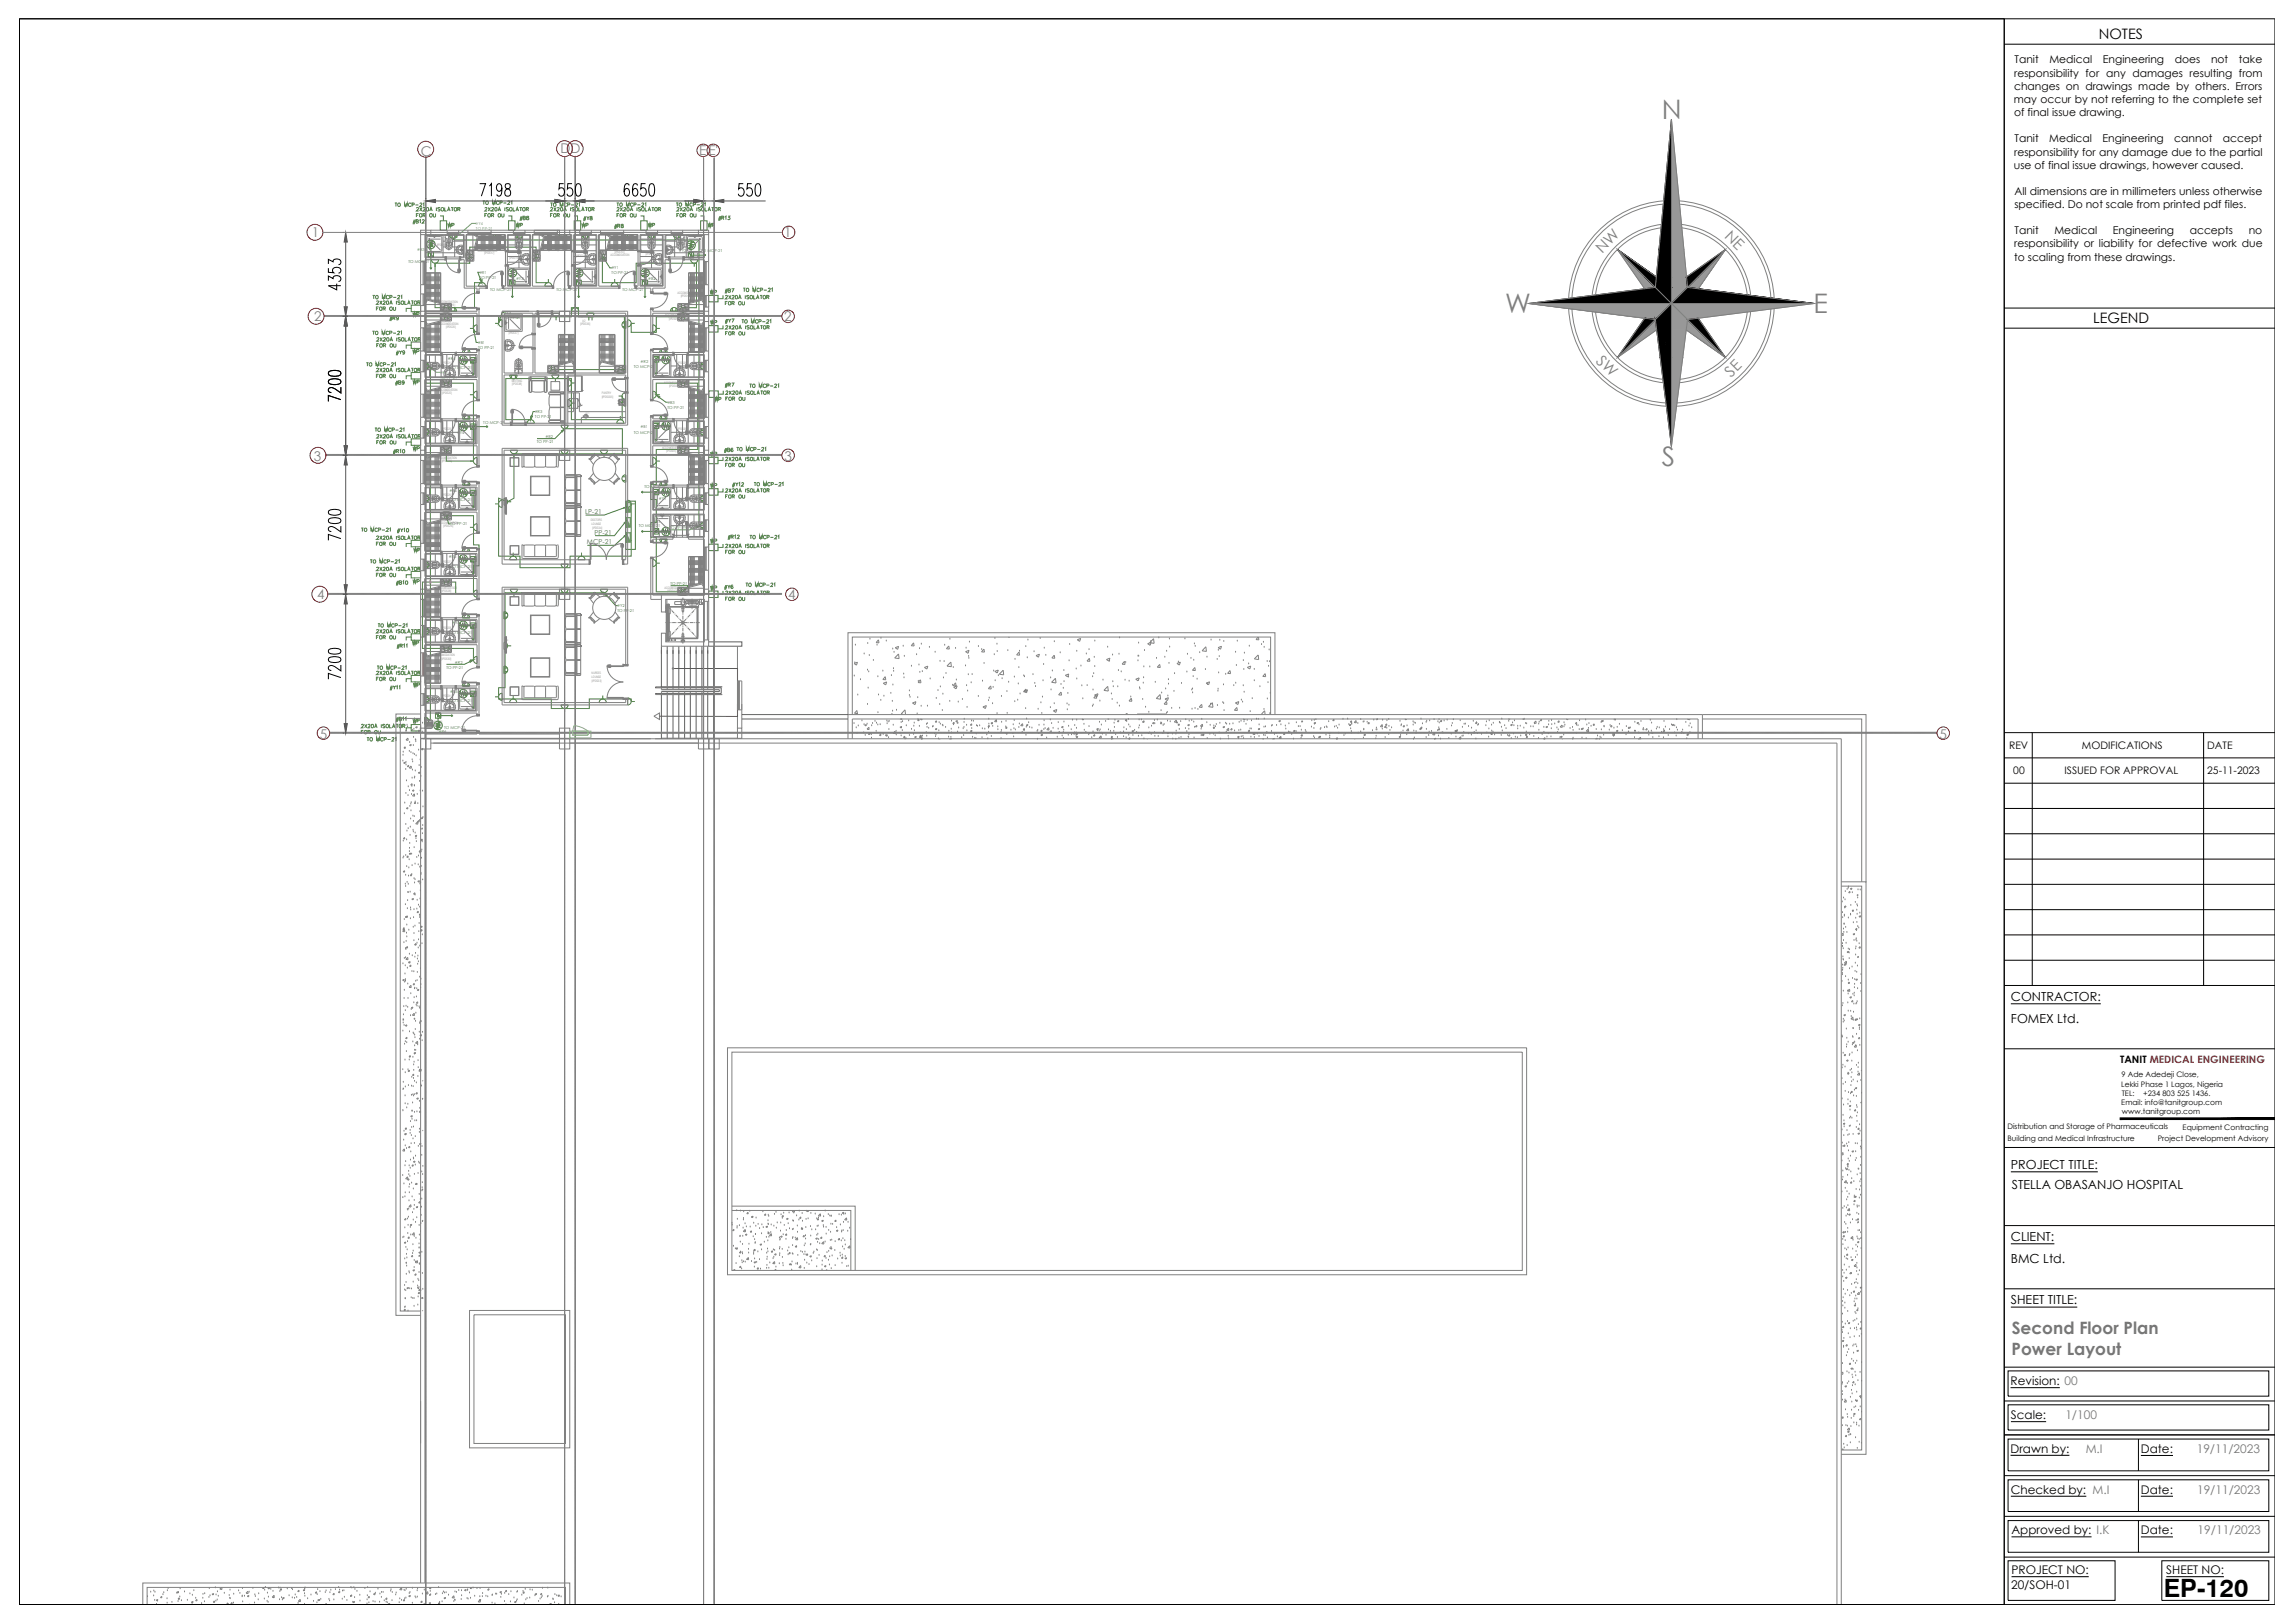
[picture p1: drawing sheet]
<svg xmlns="http://www.w3.org/2000/svg" width="1189mm" height="841mm" viewBox="0 0 1189 841" stroke-linecap="round" stroke-linejoin="round" font-family="sans-serif">
<defs><g id="words">
<g font-size="13.9" fill="#808080">
<text x="861" y="62">N</text>
<text x="780" y="162">W</text>
<text x="940" y="162">E</text>
<text x="861" y="242">S</text>
</g>
<text font-size="13.1" x="1121" y="828">EP-120</text>
<g font-size="8.8" fill="#767676">
<text x="1043" y="691">Second Floor Plan</text>
<text x="1043" y="702">Power Layout</text>
</g>
<g font-size="8" fill="#808080">
<text x="893" y="123" transform="rotate(45 893 123)">NE</text>
<text x="830" y="131" transform="rotate(-45 830 131)">NW</text>
<text x="827" y="187" transform="rotate(45 827 187)">SW</text>
<text x="897" y="196" transform="rotate(-45 897 196)">SE</text>
</g>
<g font-size="7.5">
<text x="1088" y="20">NOTES</text>
<text x="1085" y="168">LEGEND</text>
</g>
<g font-size="7" fill="#808080">
<text x="218" y="81">C</text>
<text x="290" y="79">DD'</text>
<text x="362" y="80">EE'</text>
<text x="162" y="123">1</text>
<text x="406" y="123">1</text>
<text x="163" y="166">2</text>
<text x="406" y="166">2</text>
<text x="163" y="239">3</text>
<text x="406" y="239">3</text>
<text x="164" y="310">4</text>
<text x="408" y="310">4</text>
<text x="166" y="383">5</text>
<text x="1005" y="383">5</text>
</g>
<g font-size="6.5">
<text x="1042" y="519">CONTRACTOR:</text>
<text x="1042" y="530">FOMEX Ltd.</text>
<text x="1042" y="606">PROJECT TITLE:</text>
<text x="1043" y="616">STELLA OBASANJO HOSPITAL</text>
<text x="1042" y="643">CLIENT:</text>
<text x="1042" y="654">BMC Ltd.</text>
<text x="1042" y="676">SHEET TITLE:</text>
</g>
<g font-size="6.2">
<text x="1042" y="718">Revision: 00</text>
<text x="1042" y="735">Scale:</text>
<text x="1042" y="753">Drawn by:</text>
<text x="1110" y="753">Date:</text>
<text x="1042" y="774">Checked by: M.I</text>
<text x="1110" y="774">Date:</text>
<text x="1042" y="795">Approved by: I.K</text>
<text x="1110" y="795">Date:</text>
<text x="1042" y="816">PROJECT NO:</text>
<text x="1123" y="816">SHEET NO:</text>
<text x="1042" y="823">20/SOH-01</text>
</g>
<g font-size="6.2" fill="#767676">
<text x="1070" y="735">1/100</text>
<text x="1081" y="753">M.I</text>
<text x="1138" y="753">19/11/2023</text>
<text x="1139" y="774">19/11/2023</text>
<text x="1139" y="795">19/11/2023</text>
</g>
<g font-size="5.7" fill="#487e3e">
<text x="268" y="116">#B8</text>
<text x="302" y="116">#Y8</text>
<text x="375" y="153">#B7</text>
<text x="204" y="201">#B9</text>
<text x="375" y="202">#R7</text>
<text x="204" y="305">#B10</text>
</g>
<g font-size="5.7" fill="#808080">
<text x="318" y="120">#R8</text>
<text x="201" y="168">#R9</text>
<text x="375" y="169">#Y7</text>
<text x="375" y="236">#B6</text>
<text x="375" y="307">#Y6</text>
</g>
<g font-size="5.6">
<text x="1044" y="33">Tanit</text>
<text x="1062" y="33">Medical</text>
<text x="1090" y="33">Engineering</text>
<text x="1127" y="33">does</text>
<text x="1146" y="33">not</text>
<text x="1160" y="33">take</text>
<text x="1044" y="40">responsibility for any damages resulting from</text>
<text x="1044" y="47">changes on drawings made by others. Errors</text>
<text x="1044" y="53">may occur by not referring to the complete set</text>
<text x="1044" y="60">of final issue drawing.</text>
<text x="1044" y="74">Tanit</text>
<text x="1062" y="74">Medical</text>
<text x="1090" y="74">Engineering</text>
<text x="1127" y="74">cannot</text>
<text x="1152" y="74">accept</text>
<text x="1044" y="81">responsibility for any damage due to the partial</text>
<text x="1044" y="87">use of final issue drawings, however caused.</text>
<text x="1044" y="101">All dimensions are in millimeters unless otherwise</text>
<text x="1044" y="108">specified. Do not scale from printed pdf files.</text>
<text x="1044" y="121">Tanit</text>
<text x="1065" y="121">Medical</text>
<text x="1095" y="121">Engineering</text>
<text x="1135" y="121">accepts</text>
<text x="1165" y="121">no</text>
<text x="1044" y="128">responsibility or liability for defective work due</text>
<text x="1044" y="135">to scaling from these drawings.</text>
</g>
<g font-size="5.4">
<text x="1041" y="388">REV</text>
<text x="1079" y="388">MODIFICATIONS</text>
<text x="1144" y="388">DATE</text>
<text x="1043" y="401">00</text>
<text x="1070" y="401">ISSUED FOR APPROVAL</text>
<text x="1144" y="401">25-11-2023</text>
</g>
<g font-size="5.3" fill="#487e3e">
<text x="192" y="156">TO MCP-21</text>
<text x="204" y="185">#Y9</text>
</g>
<g font-size="5.3" fill="#808080">
<text x="213" y="165">WP</text>
<text x="367" y="283">WP</text>
</g>
<text font-size="5.3" x="1099" y="551">TANIT MEDICAL ENGINEERING</text>
<g font-size="4.9" fill="#487e3e">
<text x="249" y="107">TO MCP-21</text>
<text x="319" y="108">TO MCP-21</text>
<text x="384" y="152">TO MCP-21</text>
<text x="192" y="175">TO MCP-21</text>
<text x="213" y="184">WP</text>
<text x="189" y="191">TO MCP-21</text>
<text x="213" y="200">WP</text>
<text x="387" y="202">TO MCP-21</text>
<text x="193" y="225">TO MCP-21</text>
<text x="390" y="253">TO MCP-21</text>
<text x="186" y="277">TO MCP-21</text>
<text x="388" y="280">TO MCP-21</text>
<text x="191" y="293">TO MCP-21</text>
<text x="213" y="303">WP</text>
<text x="386" y="305">TO MCP-21</text>
<text x="195" y="326">TO MCP-21</text>
<text x="213" y="335">WP</text>
<text x="194" y="348">TO MCP-21</text>
<text x="213" y="357">WP</text>
</g>
<g font-size="4.9" fill="#808080">
<text x="350" y="108">TO MCP-21</text>
<text x="204" y="108">TO MCP-21</text>
<text x="231" y="119">WP</text>
<text x="267" y="119">WP</text>
<text x="301" y="119">WP</text>
<text x="335" y="119">WP</text>
<text x="366" y="119">WP</text>
<text x="367" y="153">WP</text>
<text x="367" y="169">WP</text>
<text x="383" y="169">TO MCP-21</text>
<text x="369" y="209">WP</text>
<text x="213" y="235">WP</text>
<text x="367" y="237">WP</text>
<text x="381" y="235">TO MCP-21</text>
<text x="367" y="254">WP</text>
<text x="213" y="287">WP</text>
<text x="367" y="307">WP</text>
<text x="213" y="376">WP</text>
<text x="189" y="385">TO MCP-21</text>
</g>
<text font-size="4.9" fill="#545454" x="284" y="108">TO MCP-21</text>
<g font-size="3.9">
<text x="1099" y="563">Lekki Phase 1 Lagos, Nigeria</text>
<text x="1099" y="558">9 Ade Adedeji Close,</text>
<text x="1100" y="568">TEL:</text>
<text x="1111" y="568">+234 803 525 1436.</text>
<text x="1099" y="573">Email: info@tanitgroup.com</text>
<text x="1100" y="577">www.tanitgroup.com</text>
<text x="1040" y="585">Distribution and Storage of Pharmaceuticals</text>
<text x="1131" y="585">Equipment Contracting</text>
<text x="1040" y="591">Building and Medical Infrastructure</text>
<text x="1118" y="591">Project Development Advisory</text>
</g>
<g font-size="3.5" fill="#487e3e">
<text x="303" y="266">LP-21</text>
<text x="308" y="277">PP-21</text>
<text x="304" y="282">MCP-21</text>
</g>
<g font-size="2.1" fill="#73b85c">
<text x="247" y="117">#Y4</text>
<text x="247" y="119">TO PP-21</text>
<text x="228" y="194">#R4</text>
<text x="228" y="196">TO PP-21</text>
<text x="347" y="274">TO PP-21</text>
</g>
<g font-size="2.1" fill="#487e3e">
<text x="216" y="130">#B3</text>
<text x="352" y="131">#Y2</text>
<text x="363" y="131">TO MCP-21</text>
<text x="212" y="136">TO MCP-21</text>
<text x="248" y="142">#R1</text>
<text x="317" y="140">#Y1</text>
<text x="317" y="142">TO PP-21</text>
<text x="249" y="144">TO PP-21</text>
<text x="267" y="145">#Y3</text>
<text x="336" y="145">#B2</text>
<text x="254" y="151">TO MCP-21</text>
<text x="288" y="151">TO MCP-21</text>
<text x="323" y="151">TO MCP-21</text>
<text x="261" y="163">#Y3</text>
<text x="261" y="165">TO PP-21</text>
<text x="248" y="178">#B1</text>
<text x="248" y="181">TO PP-21</text>
<text x="232" y="187">#R4</text>
<text x="234" y="191">TO MCP-21</text>
<text x="328" y="191">TO MCP-21</text>
<text x="332" y="188">#R2</text>
<text x="346" y="209">#B3</text>
<text x="277" y="214">#R3</text>
<text x="346" y="212">TO PP-21</text>
<text x="250" y="219">TO MCP-21</text>
<text x="277" y="217">TO PP-21</text>
<text x="332" y="222">#B1</text>
<text x="237" y="225">#Y4</text>
<text x="283" y="227">#B2</text>
<text x="328" y="225">TO MCP-21</text>
<text x="278" y="230">TO PP-21</text>
<text x="233" y="255">#B4</text>
<text x="334" y="253">TO MCP-21</text>
<text x="234" y="260">TO MCP-21</text>
<text x="342" y="259">#Y1</text>
<text x="234" y="272">TO PP-21</text>
<text x="331" y="273">TO MCP-21</text>
<text x="339" y="271">#R1</text>
<text x="233" y="289">#R5</text>
<text x="234" y="294">TO MCP-21</text>
<text x="348" y="303">TO PP-21</text>
<text x="320" y="315">#Y2</text>
<text x="320" y="317">TO PP-21</text>
<text x="234" y="323">#Y5</text>
<text x="234" y="329">TO MCP-21</text>
<text x="231" y="347">TO PP-21</text>
<text x="236" y="344">#R2</text>
<text x="233" y="359">#B5</text>
<text x="234" y="364">TO MCP-21</text>
<text x="230" y="378">TO MCP-21</text>
<text x="227" y="380">#R6</text>
</g>
<g font-size="1.6" fill="#808080">
<text x="226" y="128">[IPDS18]</text>
<text x="248" y="130">ACCOMODATION</text>
<text x="251" y="132">[IPDS17]</text>
<text x="281" y="128">ACCOMODATION</text>
<text x="284" y="130">[IPDS15]</text>
<text x="318" y="131">[IPDS13]</text>
<text x="351" y="127">[IPDS11]</text>
<text x="264" y="134">[IPDS16]</text>
<text x="298" y="133">[IPDS014</text>
<text x="316" y="133">ACCOMODATION</text>
<text x="335" y="132">[IPDS12]</text>
<text x="351" y="152">ACCOMODATION</text>
<text x="353" y="154">[IPDS10]</text>
<text x="227" y="157">ACCOMODATION</text>
<text x="231" y="159">[IPDS19]</text>
<text x="298" y="165">ACCOMODATION</text>
<text x="345" y="164">ACCOMODATION</text>
<text x="347" y="166">[IPDS09]</text>
<text x="228" y="169">ACCOMODATION</text>
<text x="231" y="170">[IPDS20]</text>
<text x="263" y="173">[IPDS37]</text>
<text x="301" y="169">[IPDS36]</text>
<text x="229" y="189">[IPDS21]</text>
<text x="351" y="189">[IPDS08]</text>
<text x="265" y="198">MEETING</text>
<text x="227" y="203">ACCOMODATION</text>
<text x="265" y="200">[IPDS38]</text>
<text x="344" y="199">ACCOMODATION</text>
<text x="347" y="201">[IPDS07]</text>
<text x="229" y="204">[IPDS22]</text>
<text x="312" y="206">[IPDS035]</text>
<text x="312" y="204">PANTRY</text>
<text x="229" y="223">[IPDS23]</text>
<text x="351" y="223">[IPDS06]</text>
<text x="343" y="233">ACCOMODATION</text>
<text x="227" y="238">ACCOMODATION</text>
<text x="229" y="240">[IPDS24]</text>
<text x="345" y="234">[IPDS05]</text>
<text x="229" y="257">[IPDS25]</text>
<text x="353" y="259">[IPDS04]</text>
<text x="228" y="271">ACCOMODATION</text>
<text x="230" y="273">[IPDS26]</text>
<text x="306" y="270">DOCTORS</text>
<text x="307" y="272">LOUNGE</text>
<text x="307" y="274">[IPDS34]</text>
<text x="353" y="274">[IPDS03]</text>
<text x="229" y="292">[IPDS27]</text>
<text x="227" y="305">ACCOMODATION</text>
<text x="344" y="305">ACCOMODATION</text>
<text x="229" y="307">[IPDS28]</text>
<text x="346" y="307">[IPDS02]</text>
<text x="229" y="326">[IPDS29]</text>
<text x="226" y="340">ACCOMODATION</text>
<text x="229" y="342">[IPDS30]</text>
<text x="307" y="354">[IPDS33]</text>
<text x="307" y="350">NURSES</text>
<text x="307" y="352">LOUNGE</text>
<text x="229" y="361">[IPDS31]</text>
<text x="224" y="375">[IPDS32]</text>
<text x="224" y="376">JANITOR</text>
</g>
<g font-size="1.2" fill="#808080">
<text x="295" y="202">18</text>
<text x="296" y="209">18.1</text>
<text x="322" y="210">17</text>
<text x="304" y="215">17.1</text>
<text x="262" y="260">03</text>
<text x="262" y="332">03</text>
<text x="222" y="374">135</text>
</g>
</g></defs>
<!-- layer: E-PW -->
<g fill="none" stroke="#487e3e" stroke-width=".52">
<path d="M242 131a1.9 1.9 0 0 1 1 2 1.9 1.9 0 0 1-1 1M242 131v3M243 133h2M243 132h2M276 131a1.9 1.9 0 0 1 2 2 1.9 1.9 0 0 1-2 1M276 131v3M278 133h2M278 132h2M310 131a1.9 1.9 0 0 1 2 2 1.9 1.9 0 0 1-2 1M310 131v3M312 133h2M312 132h2"/>
<path d="M230 158v2M232 158v2M353 158v2M355 158v2M229 161a1.9 1.9 0 0 1 2-2 1.9 1.9 0 0 1 2 2M230 161h3M230 162h3M230 164v2M232 164v2M233 162a1.9 1.9 0 0 1-2 2 1.9 1.9 0 0 1-2-2M305 162h2M305 164v2"/>
<path d="M307 164v2M308 162a1.9 1.9 0 0 1-2 2 1.9 1.9 0 0 1-2-2M352 162a1.9 1.9 0 0 0 2 2 1.9 1.9 0 0 0 2-2M353 162h2M353 161h2M353 164v2M355 164v2M356 161a1.9 1.9 0 0 0-2-2 1.9 1.9 0 0 0-2 2M230 197h3M230 198v2M232 198v2M233 197a1.9 1.9 0 0 1-2 2 1.9 1.9 0 0 1-2-2"/>
<path d="M285 193a1.9 1.9 0 0 1 2-2 1.9 1.9 0 0 1 1 2M285 193h3M286 190v2M287 190v2M320 193a1.9 1.9 0 0 1 2-2 1.9 1.9 0 0 1 2 2M320 193h3M321 190v2M322 190v2M352 197a1.9 1.9 0 0 0 2 2 1.9 1.9 0 0 0 2-2M353 197h2M353 198v2M355 198v2"/>
<path d="M230 231h3M230 233v2M232 233v2M233 231a1.9 1.9 0 0 1-2 2 1.9 1.9 0 0 1-2-2M352 231a1.9 1.9 0 0 0 2 2 1.9 1.9 0 0 0 2-2M353 231h2M353 233v2M355 233v2M230 265h3M230 267v2M232 267v2M233 265a1.9 1.9 0 0 1-2 2 1.9 1.9 0 0 1-2-2"/>
<path d="M230 300h3M233 300a1.9 1.9 0 0 1-2 2 1.9 1.9 0 0 1-2-2M230 301v2M232 301v2M353 308h2M353 305v2M355 305v2M356 308a1.9 1.9 0 0 0-2-2 1.9 1.9 0 0 0-2 2M230 334h3M230 336v2M232 336v2M233 334a1.9 1.9 0 0 1-2 2 1.9 1.9 0 0 1-2-2"/>
</g>
<!-- layer: E-POWR -->
<g fill="none" stroke="#487e3e" stroke-width=".52">
<path d="M214 115h1M215 114l-1 2M215 114v2M216 115h1v-1h-1v2l1-1h-1M217 114h1v2M219 114h1l-1 2h1M228 112h2v2M228 114h3v5h-3zM263 112h2v2M264 114h3v5h-3zM298 112h1v2M298 114h3v5h-3z"/>
<path d="M332 112h2v2M332 114h3v5h-3zM363 112h2v2M363 114h3v5h-3zM372 113h2M373 112l-1 2M374 112l-1 2M374 113h1v-1h-1v2M375 113v1M376 112v2M377 112h1v1v1l-1-1M222 130h3v3h-3z"/>
<path d="M223 139h.1M223 132l-1-2v3M223 132v7M223 125h1l-2 1h2l-2 1 2 1h-2h1M223 124l1 1-2 1h2l-2 1 2 1h-2h1M223 128v2M223 132l2 1h-3M224 139h-1M225 136v2M227 135a1.8 1.8 0 0 1-2 1 1.8 1.8 0 0 1-1-1h3M233 122h4a1.9 1.9 0 0 1-2 1 1.9 1.9 0 0 1-2-1zM234 122v1"/>
<path d="M236 122v1M242 131v3M256 122h4a1.9 1.9 0 0 1-2 1 1.9 1.9 0 0 1-2-1zM257 122v1M259 122v1M266 140l-1 1h1l-1 1h1l-1 1h1M266 139v1l-1 1h1l-1 1h1l-1 1h1M267 122h4a1.9 1.9 0 0 1-2 1 1.9 1.9 0 0 1-2-1zM268 122v1M270 122v1M276 131v3M290 122h4a1.9 1.9 0 0 1-2 1 1.9 1.9 0 0 1-2-1z"/>
<path d="M291 122v1M293 122v1M300 140h1l-2 1h2l-2 1h2l-2 1h1M300 139l1 1-2 1h2l-2 1h2l-2 1h1M301 122h4a1.9 1.9 0 0 1-2 1 1.9 1.9 0 0 1-2-1zM302 122v1M304 122v1M310 131v3M312 133v13h18v-10h31v23h-7v5h-14v8h-13v-4h2M313 134l3 5h1M324 122h4a1.9 1.9 0 0 1-2 1 1.9 1.9 0 0 1-2-1zM325 122v1"/>
<path d="M327 122v1M334 140h1l-2 1h2l-2 1h2l-2 1h1M334 139l1 1-2 1h2l-2 1h2l-2 1h1M337 122v1M339 122v1M340 122a1.9 1.9 0 0 1-2 1 1.9 1.9 0 0 1-2-1h4M349 122h4a1.9 1.9 0 0 1-2 1 1.9 1.9 0 0 1-2-1zM350 122v1M352 122v1M357 131h2v3h-2zM358 135h4a1.8 1.8 0 0 1-2 1 1.8 1.8 0 0 1-2-1zM358 125l1 1h-2l2 1h-2l2 1h-2l1 1"/>
<path d="M358 129v2M358 132l1 2h-2M360 136v2M365 132h1M366 132h-8l-1-1v3M366 132l-1 1M213 160h-2v2M213 158h5v4h-5zM234 160v1M236 160v1M249 147a1.8 1.8 0 0 1 2 0 1.8 1.8 0 0 1 1 1h-4zM249 141h-1l1 4"/>
<path d="M250 145v1h-4v14l-21-1v-23h18v-8h35v18h6v-1M264 145h3v3h-3zM264 148h3l-1-1v7M265 153l1 1M265 146l-1-1v3M266 143v2M266 153v1M283 147a1.8 1.8 0 0 1 2 0 1.8 1.8 0 0 1 1 1h-4zM297 160a1.8 1.8 0 0 1 2 0 1.8 1.8 0 0 1 1 1h-4zM298 158v1M299 145h2v3h-2zM299 153l1 1"/>
<path d="M300 146l-1-1v3M300 147v7M300 143v2M300 147l1 1h-2M300 153v1M317 147a1.8 1.8 0 0 1 2 0 1.8 1.8 0 0 1 1 1h-3zM319 145v1M333 145h3v3h-3zM334 153v1M334 146l-1-1v3M334 147v7M334 143v2"/>
<path d="M334 147l2 1h-3M335 153l-1 1M348 160a1.9 1.9 0 0 1 2-1 1.9 1.9 0 0 1 1 2h-4zM348 160v1M350 160v1M367 153h5v3h-5zM375 153v2h-3M213 179h-2v2M213 177h5v4h-5zM229 162h4M233 161a1.9 1.9 0 0 1 2-2 1.9 1.9 0 0 1 2 2h-8M244 170h1v-6h-24v35h24v40h-14v-6"/>
<path d="M246 172l1 5h1M246 169l1-1v4a1.8 1.8 0 0 1-1-1 1.8 1.8 0 0 1 0-2zM257 168h1M258 168v-4h38v-5h4v5h24v28h-37M260 166a1.8 1.8 0 0 0-2 2 1.8 1.8 0 0 0 2 1v-3M261 162h-1l-1 3M286 162h4M288 164v2M290 162a1.8 1.8 0 0 1-2 2 1.8 1.8 0 0 1-2-2M304 162h4M323 167h1M323 169h1"/>
<path d="M323 167l1-1v4a1.9 1.9 0 0 1-2-1 1.9 1.9 0 0 1 1-2zM325 166a1.8 1.8 0 0 1 2 2 1.8 1.8 0 0 1-2 1v-3M338 168a1.8 1.8 0 0 1 2 2 1.8 1.8 0 0 1-2 2zM340 170h2M352 162h4M352 161h4M367 169h5v3h-5zM375 169v1h-3M213 195h-2v1M213 193h5v3h-5zM220 188a1.9 1.9 0 0 1 2 2 1.9 1.9 0 0 1-2 2zM220 189h2"/>
<path d="M220 191h2M229 197h4M238 187l1-1v2l1-2v2l1-2v2l1-1M240 181a1.9 1.9 0 0 1 2 0 1.9 1.9 0 0 1 2 2h-4zM241 181v2M242 187h2M243 181v2M244 185h3v3h-3zM245 193v1M245 187l-1 1h3M245 187v7M245 187l2-2v3"/>
<path d="M246 193l-1 1M264 194h4a1.9 1.9 0 0 1-2 2 1.9 1.9 0 0 1-2-2zM265 194v2M267 194v2M285 193h4M286 194h4M288 198v-2h8v2h2M290 194a1.8 1.8 0 0 1-2 2 1.8 1.8 0 0 1-2-2M320 193h4M339 185h2v3h-2zM339 185v3l1-2M339 185h2l-1 1"/>
<path d="M340 193v1M340 186v8M341 193l-1 1M341 186h2M342 183a1.9 1.9 0 0 1 2-2 1.9 1.9 0 0 1 2 2h-4M343 181v2M343 186l1-1v2l1-2v2l1-2 1 2v-1M345 181v2M352 197h4M363 189h2M363 191h2M364 188h1v4a1.9 1.9 0 0 1-2-2 1.9 1.9 0 0 1 1-2z"/>
<path d="M240 216a1.9 1.9 0 0 1 2-1 1.9 1.9 0 0 1 2 2h-4zM241 215v2M243 215v2M244 205h1M244 220h3v2h-3zM247 203a1.8 1.8 0 0 0-2 2 1.8 1.8 0 0 0 2 1v-3M274 218a1.8 1.8 0 0 1 2 0 1.8 1.8 0 0 1 1 1h-4zM277 213h-1v3M294 200a1.8 1.8 0 0 0 2-2 1.8 1.8 0 0 0-2-1v3M294 207a1.8 1.8 0 0 1 2 2 1.8 1.8 0 0 1-2 2zM296 209h2M321 205h1v12h-26v-21h-34v21h13v-1"/>
<path d="M321 209h1M321 216v1M323 219a1.8 1.8 0 0 0-2-2 1.8 1.8 0 0 0-1 2h3M324 207a1.8 1.8 0 0 0-2 2 1.8 1.8 0 0 0 2 2v-8a1.8 1.8 0 0 0-2 2 1.8 1.8 0 0 0 2 2M338 203a1.8 1.8 0 0 1 2 2 1.8 1.8 0 0 1-2 1v-3M339 219h2v3h-2zM339 219v3l1-1M339 219h2l-1 2M342 206l3 2h1M342 217a1.9 1.9 0 0 1 2-2 1.9 1.9 0 0 1 2 2h-4M342 205h-2v-6h22v34h-22v18h-3v8h3v12h-3v7h3v29h14M343 215v2"/>
<path d="M345 215v2M367 203h5v3h-5zM375 202v2h-3M204 234h1M204 233v2M205 233l-1 2M205 234h1l1-1h-2v2M206 234l1 1M207 233h1v2M213 229h-2v2M213 227h5v4h-5zM220 222a1.9 1.9 0 0 1 2 2 1.9 1.9 0 0 1-2 2z"/>
<path d="M220 225h2M220 223h2M229 231h4M238 221l1-1v2l1-2v2l1-2v2l1-1M242 221h2M244 239h1M245 221l-1 1h3M245 221h8M245 221l2-1v2M246 238l1-1v4a1.8 1.8 0 0 1-1-1 1.8 1.8 0 0 1 0-2zM252 221h1M253 221l-1 1"/>
<path d="M264 233h4a1.8 1.8 0 0 1-2 2 1.8 1.8 0 0 1-2-2zM266 235v2M291 220h3M291 233h3a1.8 1.8 0 0 1-1 2 1.8 1.8 0 0 1-2-2zM291 224l-3 3h-10M293 224v-2h30v13h-57v23l-3 2-5-2v30h11v6h26v-6h32v-27h2M293 235v2M294 220a1.8 1.8 0 0 1-1 2 1.8 1.8 0 0 1-2-2M313 235v2M315 233a1.8 1.8 0 0 1-2 2 1.8 1.8 0 0 1-2-2h4M338 237a1.8 1.8 0 0 1 2 2 1.8 1.8 0 0 1-2 2zM340 227v1"/>
<path d="M340 221v7M340 239h2M341 227l-1 1M341 221h2M343 221l1-1v2l1-2v2l1-2 1 2v-1M352 231h4M363 223h2M363 225h2M364 223l1-1v4a1.9 1.9 0 0 1-2-1 1.9 1.9 0 0 1 1-2zM367 237h5v3h-5zM375 237v2h-3M220 256a1.9 1.9 0 0 1 2 2 1.9 1.9 0 0 1-2 2z"/>
<path d="M220 257h2M220 259h2M238 255h1v1l1-1v1l1-1v1l1-1M240 250a1.9 1.9 0 0 1 2 0 1.9 1.9 0 0 1 2 1h-4zM241 250v1M242 255h2M243 250v1M244 254h3v3h-3zM245 256l-1 1h3M245 255v8M245 255l2-1v3M259 260l1-1v4a1.8 1.8 0 0 1-1-1 1.8 1.8 0 0 1 0-2z"/>
<path d="M261 258a1.8 1.8 0 0 1 2 2 1.8 1.8 0 0 1-2 2zM323 247h1M323 249h1M324 250a1.9 1.9 0 0 1-2-2 1.9 1.9 0 0 1 2-2v4M324 260h5v25h-5zM325 259a1.8 1.8 0 0 1 2 2 1.8 1.8 0 0 1-2 2zM332 255h8M332 255l1 1M333 254l-1 1M339 254h2v2h-2zM339 254v2l1-1M339 254h2l-1 1"/>
<path d="M341 255h2M342 250a1.9 1.9 0 0 1 3 0 1.9 1.9 0 0 1 1 1h-4zM343 250v1M343 255l1-1v2l1-2v2l1-2 1 2v-1M345 250v1M363 257h2M363 259h2M364 257l1-1v4a1.9 1.9 0 0 1-2-1 1.9 1.9 0 0 1 1-2zM367 253h5v4h-5zM375 253v2h-3M380 252h1M380 251h1"/>
<path d="M380 250v3M381 250l-1 3M381 250l1 1 1-1M382 251v1M383 250v2M384 251l1-1-1 2h1M206 275h1M207 274l-1 2M208 274v1l1-1M208 275v1M209 274h1v2M213 280h5v3h-5z"/>
<path d="M229 265h4M231 267h14v15h3v11h-3v15h-9v-6h-13M232 269l1 2h1M244 273h1M245 262v1M246 262l-1 1M247 275a1.8 1.8 0 0 1-2-2 1.8 1.8 0 0 1 2-2v4M257 261h1M263 260h2M323 263l-10 4h-10M324 278l-5 5h-15M324 271l-6 7h-10"/>
<path d="M332 275l1 1M333 275h-1M339 274h2v3h-2zM339 274v3l1-2h-8M339 274h2l-1 1M341 275h2M342 279a1.9 1.9 0 0 0 2 2 1.9 1.9 0 0 0 2-2h-4M343 279v2M343 275h1v1l1-1v1l1-1 1 1v-1M345 279v2M363 271h2M363 273h2"/>
<path d="M365 274a1.9 1.9 0 0 1-2-2 1.9 1.9 0 0 1 2-2v4M377 279h1M377 278h2M378 277l-1 3M378 277v3M379 278h1v-1h-1v2M379 278l1 1M381 278v-1v2M382 278h1l-1 1h1M213 282h-2v1M213 298h-2v2M213 296h5v3h-5z"/>
<path d="M220 291a1.9 1.9 0 0 1 2 2 1.9 1.9 0 0 1-2 2zM220 292h2M220 294h2M229 300h4M238 290l1-1v2l1-2v2l1-2v2l1-1M240 284a1.9 1.9 0 0 1 2 0 1.9 1.9 0 0 1 1 2h-3zM241 284v2M242 290h2M242 284v2M244 288h3v3h-3zM245 297h.1M245 290l2-2v3"/>
<path d="M246 297h-1M247 291h-3l1-1v7M265 289a1.8 1.8 0 0 1 2-1 1.8 1.8 0 0 1 1 2h-4zM266 286v2M291 292h3M293 294v2M294 292a1.8 1.8 0 0 1-1 2 1.8 1.8 0 0 1-2-2M300 289a1.8 1.8 0 0 1 2-1 1.8 1.8 0 0 1 1 2h-3zM301 286v2M338 290a1.8 1.8 0 0 1 2 2 1.8 1.8 0 0 1-2 2zM340 292h2M367 282h5v3h-5z"/>
<path d="M375 282v2h-3M223 302h-4v34h26v6h-1M240 319a1.9 1.9 0 0 1 2-1 1.9 1.9 0 0 1 1 2h-3zM241 318v2M242 318v2M244 308h1M246 306h1v3a1.8 1.8 0 0 1-1-1 1.8 1.8 0 0 1 0-2zM261 317a1.9 1.9 0 0 1 2 2 1.9 1.9 0 0 1-2 2zM261 320h2M261 318h2M264 305h4M266 307v2"/>
<path d="M268 305a1.8 1.8 0 0 1-2 2 1.8 1.8 0 0 1-2-2M291 305h3M293 307v2M294 305a1.8 1.8 0 0 1-1 2 1.8 1.8 0 0 1-2-2M311 305h4M313 309v-2h-51v26M314 309l5 5h1M315 305a1.8 1.8 0 0 1-2 2 1.8 1.8 0 0 1-2-2M348 303h9l-2 2M352 308h4M367 306h5v4h-5zM375 306v2h-3"/>
<path d="M206 335h1M206 334v2M207 334l-1 2M207 335l2-1h-2v2M208 335l1 1M209 334h1v2M210 334h1v2M213 330h-2v2M213 328h5v4h-5zM220 325a1.9 1.9 0 0 1 2 2 1.9 1.9 0 0 1-2 2zM220 328h2M220 326h2"/>
<path d="M229 334h4M238 324l1-1v2l1-2v2l1-2v2l1-1M242 324h2M244 323h3v2h-3zM245 331v1M245 324l2-1v2M246 331l-1 1M247 325h-3l1-1v8M261 333a1.8 1.8 0 0 1 2 2 1.8 1.8 0 0 1-2 2zM262 336v20h-4v6h28v5h19v-5h22v2h2M263 335h2M202 357h1"/>
<path d="M202 356h1M203 355l-1 3M203 355v3M204 355v1l1-1M204 356v1M205 356l1-1v2M207 356v-1v2M213 352h-2v1M213 350h5v3h-5zM238 359h1v1l1-1v1l1-1v1l1-1M240 354a1.9 1.9 0 0 1 2 0 1.9 1.9 0 0 1 1 1h-3zM241 354v1"/>
<path d="M242 359h2M242 354v1M244 343l-3 1h-10M244 358h3v3h-3zM245 360l-1 1h3M245 359v8M245 359l2-1v3M246 341l1-1v4a1.8 1.8 0 0 1-1-1 1.8 1.8 0 0 1 0-2zM259 360l1-1v4a1.8 1.8 0 0 1-1-1 1.8 1.8 0 0 1 0-2zM261 345a1.9 1.9 0 0 1 2 2 1.9 1.9 0 0 1-2 2zM261 348h2M261 346h2"/>
<path d="M205 373h1M206 372l-1 2M206 372v2M207 373l1-1h-1v1h1M209 372v1M210 372v1M213 377h-2v2M213 375h5v4h-5zM220 361a1.9 1.9 0 0 1 2 1 1.9 1.9 0 0 1-2 2zM220 372a1.9 1.9 0 0 1 2 1 1.9 1.9 0 0 1-2 2zM220 363h2M220 361h2"/>
<path d="M220 374h2M220 373h2M226 369h2v3h-2zM227 374l1 1h-2l2 1h-2l2 1h-2l1 1M227 372v2M228 369h-2l1 2h8M228 369v3l-1-1M234 370l1 1M235 371h-1M245 366v1M246 366l-1 1M257 361h1"/>
<path d="M265 363a1.8 1.8 0 0 1 2-1 1.8 1.8 0 0 1 1 2h-4zM266 360v2M291 365h3a1.8 1.8 0 0 1-1 2 1.8 1.8 0 0 1-2-2zM293 367v2M311 363a1.8 1.8 0 0 1 2-1 1.8 1.8 0 0 1 1 2h-3zM312 360v2M325 362a1.8 1.8 0 0 1 2 1 1.8 1.8 0 0 1-2 2z"/>
<circle cx="223" cy="132" r=".1"/>
<circle cx="223" cy="127" r="2.2"/>
<circle cx="358" cy="132" r=".1"/>
<circle cx="358" cy="127" r="2.2"/>
<circle cx="266" cy="141" r="2.2"/>
<circle cx="266" cy="147" r=".1"/>
<circle cx="300" cy="147" r=".1"/>
<circle cx="300" cy="141" r="2.2"/>
<circle cx="334" cy="147" r=".1"/>
<circle cx="334" cy="141" r="2.2"/>
<circle cx="240" cy="187" r="2.2"/>
<circle cx="245" cy="187" r=".1"/>
<circle cx="340" cy="186" r=".1"/>
<circle cx="345" cy="186" r="2.2"/>
<circle cx="209" cy="234" r=".8"/>
<circle cx="240" cy="221" r="2.2"/>
<circle cx="245" cy="221" r=".1"/>
<circle cx="340" cy="221" r=".1"/>
<circle cx="345" cy="221" r="2.2"/>
<circle cx="240" cy="255" r="2.2"/>
<circle cx="245" cy="255" r=".1"/>
<circle cx="340" cy="255" r=".1"/>
<circle cx="345" cy="255" r="2.2"/>
<circle cx="211" cy="275" r=".8"/>
<circle cx="340" cy="275" r=".1"/>
<circle cx="345" cy="275" r="2.2"/>
<circle cx="240" cy="290" r="2.2"/>
<circle cx="245" cy="290" r=".1"/>
<circle cx="240" cy="324" r="2.2"/>
<circle cx="245" cy="324" r=".1"/>
<circle cx="240" cy="359" r="2.2"/>
<circle cx="245" cy="359" r=".1"/>
<circle cx="227" cy="371" r=".1"/>
<circle cx="227" cy="376" r="2.2"/>
</g>
<!-- layer: E-POWR-IDEN _1-100_ -->
<g fill="none" stroke="#487e3e" stroke-width=".52">
<path d="M216 112h.1M217 111h-1v1M219 112l1-1h-1v1M220 112h.1M223 109v-1l1 1M223 109h1M225 111v1h1v-1M226 108v1M228 108h-1l1 1h-1M230 108v1h1M232 109l1-1v1M232 109h1"/>
<path d="M234 108h1M234 108v1M237 108h1h-1v1M238 108v1M251 112h1M251 108h1l-1 1h1M252 111h-1v1M253 108l1 1M254 108l-1 1M255 112l1-1h-1v1M255 108h1l-1 1h1M255 112h1"/>
<path d="M258 109l1-1v1M260 111l1 1v-1M262 108v1M264 108h-2l2 1h-1h-1M266 108v1h1M267 109l1-1 1 1M268 109h.1M269 108h1M270 108v1M273 108h1h-1v1M273 108l1 1M285 112h1"/>
<path d="M286 111h-1v1M289 112l1-1h-1v1M289 112h1M294 111l1 1v-1M303 108h2M304 108v1M307 108h1h-1v1M307 108l1 1M320 112h.1M321 111h-1v1M323 112l1-1h-1v1M324 112h.1"/>
<path d="M328 111l1 1h1v-1M338 108h1M338 108v1M341 108h1h-1v1M342 108v1M351 112h.1M352 111h-1v1M354 112l1-1h-1v1M355 112h.1M359 111l1 1h1v-1M367 109l1-1v1M369 108h1"/>
<path d="M369 108v1M372 108h1h-1v1M373 108v1M195 160h1M196 159h-1v2M199 160h1v-1h-1v2M199 160l1 1M204 159v2h1v-2M211 158l1-2 1 2M211 157h1M213 156h1M214 156v2"/>
<path d="M217 157h1v-1h-1v2M217 157l1 1M376 157h1M377 156h-1v2M379 157h1v-1h-1v2M380 157l1 1M383 155v-2l1 2M383 154h1M385 156v2h1v-2M386 153v2M388 153h-1l1 1v1h-1M391 153v2h1"/>
<path d="M392 155l1-2v2M392 154h1M395 153v2M397 154h1v-1h-1v2M398 154l1 1M195 179h1M195 175h1l-1 2h1M196 178h-1v2M197 175l1 2M198 175l-1 2M199 179h1v-1h-1v2M199 175h1l-1 2h1"/>
<path d="M199 179l1 1M202 177l1-2v2M204 178l1 2v-2M206 175v2M208 175h-2l2 1-1 1h-1M210 175v2h1M211 177l1-2 1 2M212 176h.1M213 175h1M214 175v2M217 176h1v-1h-1v2M217 176l1 1"/>
<path d="M376 173h1M377 172h-1v2M379 173h1l1-1h-2v2M380 173l1 1M383 171l1-2v2M385 172v2l1-1v-1M386 169v2M388 169h-1l1 1v1l-1-1M391 169v2h1M392 171l1-2v2M395 169v2M397 170h1l1-1h-2v2"/>
<path d="M398 170l1 1M195 195h1M195 191h1l-1 2h1M196 194h-1v2M197 191l1 2M198 191l-1 2M199 195h1v-1h-1v2M199 191h1l-1 2h1M199 195l1 1M202 193l1-2v2M204 194v2h1v-2M205 191v2"/>
<path d="M207 191h-1l1 1v1l-1-1M210 191v2h1M211 193l1-2 1 2M211 192h1M213 191h1M214 191v2M217 192h1v-1h-1v2M217 192l1 1M376 207h1M376 203h1l-1 1h1M377 206h-1v2M378 203l1 1"/>
<path d="M379 203l-1 1M380 207h1v-1h-1v2M380 203h1l-1 1h1M380 207l1 1M383 204l1-1v1M383 204h1M385 206v2l1-1v-1M387 203v1M388 203h-1l1 1h-1M391 203v1h1M392 204l1-1 1 1M395 203v1"/>
<path d="M398 203h1h-1v1M398 203l1 1M195 229h1M195 226l1-1v1l-1 1h1M196 228h-1v2M197 225l1 2M198 225l-1 2M199 229h1l-1-1v2M199 226v-1l1 1-1 1h1M199 229l1 1M202 227l1-2v2M204 228l1 2v-2"/>
<path d="M206 225v2M208 225h-2l2 1-1 1h-1M210 225v2h1M211 227l1-2 1 2M212 226h.1M213 225h1M214 225v2M217 226h1v-1h-1v2M217 226l1 1M376 237h1l-1 2h1M378 237l1 2M379 237l-1 2"/>
<path d="M380 237h1l-2 2h2M383 239l1-2v2M383 238h1M386 237v2M388 237h-1l1 1v1l-1-1M391 237v2h1M392 239l1-2v2M392 238h1M394 237h1M395 237v2M397 238h1l1-1h-2v2M398 238l1 1"/>
<path d="M376 241h1M376 257h1M376 254h1l-1 1h1M377 240h-1v2M377 256h-1v2M378 253l1 2M379 253l-1 2M379 241h1l1-1h-2v2M379 257h1h1l-2-1v2M380 254h1l-2 1h2M380 241l1 1M380 257l1 1"/>
<path d="M383 255l1-2v2M383 254h1M385 240v2h1v-2M385 256v2h1v-2M386 253v2M388 253h-1l1 2h-1M391 253v2h1M392 255l1-2v2M395 253v2M397 254h1l1-1h-2v2M398 254l1 1M195 278h1l-1 2h1"/>
<path d="M197 278l1 2M198 278l-1 2M199 278h1l-1 2h1M202 280l1-2v2M202 279h1M205 278v2M207 278h-1l1 1h-1M210 278v2h1M211 280l1-2 1 2M211 279h1M213 278h1M214 278v2"/>
<path d="M217 279h1v-1h-1v2M217 279l1 1M195 282h1M195 298h1M195 294h1l-1 2h1M196 281h-1v2M196 297h-1v2M197 294l1 2M198 294l-1 2M199 282l1-1h-1v2M199 298l1-1h-1v2M199 294h1l-1 2h1"/>
<path d="M199 282l1 1M199 298l1 1M202 296l1-2v2M202 295h1M204 281v2l1-1v-1M204 297v2h1v-2M205 294v2M207 294h-1l1 1v1l-1-1M210 294v2h1M211 296l1-2 1 2M211 295h1M213 294h1"/>
<path d="M214 294v2M217 295h1v-1h-1v2M217 295l1 1M376 286h1M376 282h1l-1 2h1M377 285h-1v2M378 282l1 2M379 282l-1 2M379 286h1v-1h-1v2M380 282h1l-2 2h2M380 286l1 1M383 284l1-2v2"/>
<path d="M383 283h1M385 285v2h1v-2M386 282v2M388 282h-1l1 1v1h-1M391 282v2h1M392 284l1-2v2M392 283h1M395 282v2M397 283h1l1-1h-2v2M398 283l1 1M376 310h1M377 309h-1v2"/>
<path d="M379 310h1h1l-2-1v2M380 310l1 1M383 308l1-2v2M383 307h1M385 309v2h1v-2M386 306v2M388 307h-1l1 1h-1M391 306v2h1M392 308l1-2v2M392 307h1M395 306v2M397 307h1l1-1h-2v2"/>
<path d="M398 307l1 1M195 330h1M196 329h-1v2M199 330h1l-1-1v2M199 330l1 1M204 329v2h1v-2M213 326h1M217 327h1v-1h-1v2M217 327l1 1M195 352h1M196 351h-1v2M199 352l1-1h-1v2"/>
<path d="M199 352l1 1M204 351v2h1v-2M213 348h1M214 348v2M217 349h1v-1h-1v2M217 349l1 1M187 379h1M187 376l1-1v1l-1 1h1M188 379h-1v1M189 375l1 2M190 375l-1 2M191 379h1h-1v1"/>
<path d="M191 376v-1l1 1-1 1h1M191 379l1 1M194 377l1-2v2M194 377h1M196 379l1 1v-1M198 375v2M199 376h-1l1 1h-1M202 375v2h1M203 377l1-2 1 2M204 377h.1M205 375h1M206 375v2"/>
<path d="M209 376h1v-1h-1v2M209 376l1 1"/>
<circle cx="218" cy="111" r=".8"/>
<circle cx="223" cy="111" r=".8"/>
<circle cx="229" cy="108" r=".8"/>
<circle cx="236" cy="108" r=".8"/>
<circle cx="253" cy="111" r=".8"/>
<circle cx="257" cy="108" r=".8"/>
<circle cx="259" cy="111" r=".8"/>
<circle cx="265" cy="108" r=".8"/>
<circle cx="271" cy="108" r=".8"/>
<circle cx="288" cy="111" r=".8"/>
<circle cx="293" cy="111" r=".8"/>
<circle cx="306" cy="108" r=".8"/>
<circle cx="322" cy="111" r=".8"/>
<circle cx="327" cy="111" r=".8"/>
<circle cx="340" cy="108" r=".8"/>
<circle cx="353" cy="111" r=".8"/>
<circle cx="358" cy="111" r=".8"/>
<circle cx="371" cy="108" r=".8"/>
<circle cx="197" cy="160" r=".8"/>
<circle cx="203" cy="160" r=".8"/>
<circle cx="215" cy="157" r=".8"/>
<circle cx="378" cy="157" r=".8"/>
<circle cx="383" cy="157" r=".8"/>
<circle cx="389" cy="154" r=".8"/>
<circle cx="396" cy="154" r=".8"/>
<circle cx="197" cy="179" r=".8"/>
<circle cx="201" cy="176" r=".8"/>
<circle cx="203" cy="179" r=".8"/>
<circle cx="209" cy="176" r=".8"/>
<circle cx="215" cy="176" r=".8"/>
<circle cx="378" cy="173" r=".8"/>
<circle cx="384" cy="173" r=".8"/>
<circle cx="389" cy="170" r=".8"/>
<circle cx="396" cy="170" r=".8"/>
<circle cx="197" cy="195" r=".8"/>
<circle cx="201" cy="192" r=".8"/>
<circle cx="203" cy="195" r=".8"/>
<circle cx="209" cy="192" r=".8"/>
<circle cx="215" cy="192" r=".8"/>
<circle cx="378" cy="207" r=".8"/>
<circle cx="382" cy="203" r=".8"/>
<circle cx="384" cy="207" r=".8"/>
<circle cx="390" cy="203" r=".8"/>
<circle cx="396" cy="203" r=".8"/>
<circle cx="197" cy="229" r=".8"/>
<circle cx="201" cy="226" r=".8"/>
<circle cx="203" cy="229" r=".8"/>
<circle cx="209" cy="226" r=".8"/>
<circle cx="215" cy="226" r=".8"/>
<circle cx="382" cy="238" r=".8"/>
<circle cx="389" cy="238" r=".8"/>
<circle cx="396" cy="238" r=".8"/>
<circle cx="378" cy="241" r=".8"/>
<circle cx="378" cy="257" r=".8"/>
<circle cx="382" cy="254" r=".8"/>
<circle cx="384" cy="257" r=".8"/>
<circle cx="384" cy="241" r=".8"/>
<circle cx="389" cy="254" r=".8"/>
<circle cx="396" cy="254" r=".8"/>
<circle cx="201" cy="279" r=".8"/>
<circle cx="209" cy="279" r=".8"/>
<circle cx="215" cy="279" r=".8"/>
<circle cx="197" cy="282" r=".8"/>
<circle cx="197" cy="298" r=".8"/>
<circle cx="201" cy="295" r=".8"/>
<circle cx="203" cy="282" r=".8"/>
<circle cx="203" cy="298" r=".8"/>
<circle cx="209" cy="295" r=".8"/>
<circle cx="215" cy="295" r=".8"/>
<circle cx="378" cy="286" r=".8"/>
<circle cx="382" cy="283" r=".8"/>
<circle cx="384" cy="286" r=".8"/>
<circle cx="389" cy="283" r=".8"/>
<circle cx="396" cy="283" r=".8"/>
<circle cx="378" cy="310" r=".8"/>
<circle cx="384" cy="310" r=".8"/>
<circle cx="389" cy="307" r=".8"/>
<circle cx="396" cy="307" r=".8"/>
<circle cx="197" cy="330" r=".8"/>
<circle cx="203" cy="330" r=".8"/>
<circle cx="215" cy="327" r=".8"/>
<circle cx="197" cy="352" r=".8"/>
<circle cx="203" cy="352" r=".8"/>
<circle cx="215" cy="349" r=".8"/>
<circle cx="189" cy="379" r=".8"/>
<circle cx="193" cy="376" r=".8"/>
<circle cx="195" cy="379" r=".8"/>
<circle cx="201" cy="376" r=".8"/>
<circle cx="207" cy="376" r=".8"/>
</g>
<!-- layer: E-POWR -->
<g fill="#487e3e" stroke="#487e3e" stroke-width=".52">
<path d="M323 278l1-1z"/>
<path d="M324 271v-1z"/>
<path d="M323 263h1z"/>
<path d="M249 145v-1l1 2z"/>
<path d="M312 133l2 1h-1z"/>
<path d="M259 165v1l-1 1z"/>
<path d="M340 205l2 1z"/>
<path d="M275 215l1 1-1 1z"/>
<path d="M231 267l1 2z"/>
<path d="M291 223l2-1-2 2z"/>
<path d="M355 305h1l-2 1z"/>
<path d="M313 307l2 1-1 1z"/>
<path d="M243 343l2-1-1 1z"/>
<path d="M245 170l1 2h-1z"/>
</g>
<!-- layer: A-DETL-GENF-3 -->
<g fill="#73b85c" stroke="#73b85c" stroke-width=".52">
<path d="M324 260l3 5h-3z"/>
<path d="M324 268l3 5h-3z"/>
<path d="M324 276l3 5h-3z"/>
</g>
<!-- layer: A-DETL-GENF-4 -->
<path d="M324 260h3v5M324 260v5h3M324 268v5h3M324 276v5h3M324 268h3v5M324 276h3v5M324 260l3 5M324 268l3 5M324 276l3 5" fill="none" stroke="#73b85c" stroke-width=".52"/>
<!-- layer: E-ELEC-EQPM-2 -->
<path d="M324 260h3v5h-3zM324 268h3v5h-3zM324 276h3v5h-3zM327 260v5M327 268v5M327 276v5M327 265h.1M327 272h.1M327 273h.1M327 280h.1" fill="none" stroke="#73b85c" stroke-width=".52"/>
<!-- layer: EXF -->
<g fill="#73b85c" stroke="#73b85c" stroke-width=".52">
<path d="M236 122l1 1-2 1z"/>
<path d="M361 273l2-1-2 1z"/>
<path d="M222 190l2 1h-1z"/>
</g>
<path d="M247 116h-2l-8 7M224 191l2 2h2M361 273l-4 2h-10" fill="none" stroke="#73b85c" stroke-width=".52"/>
<path d="M235 123h.1M235 123l1 1h32l1-1 1 1h33v-1l1 1h33l1-1 1 1h11l1-1 1 1h10v65l1 1-1 1v32l1 1-1 1v33h1l-1 1v13h1M222 190l1 1v32l-1 1 1 1v33h-1l1 1v33l-1 1 1 1v32l-1 1 1 1v34h-1l1 1v10l-1 1M363 272h.1M222 374h.1" fill="none" stroke="#487e3e" stroke-width=".52"/>
<path d="M223 301l-1 1M223 301v1" fill="none" stroke="#f0f" stroke-width=".52"/>
<!-- layer: Medical Equipment and Furniture -->
<g fill="none" stroke="#808080" stroke-width=".52">
<path d="M242 130h20v-8h-20v13h4v-5h-4M242 122h19v8h-19zM242 130v1M242 130v3M243 130l-1 4M243 130l-1 5M244 130l-2 5M244 130v3l-1 2M245 130l-1 3-1 2M245 122v8M245 130l-1 5M246 132l-2 3"/>
<path d="M246 134l-1 1M246 122l1 1-1 7M246 129h15M246 128v2M246 128h15M247 122l1 1-2 7M247 128h14M247 127h14M247 122h.1M247 127v3M248 124h13M248 123h13"/>
<path d="M249 122v8M250 122v8M251 122v8M253 122v8M254 122v8M255 122v8M257 122v8M258 122v8M259 122v8M261 125h-14v5M276 130h20v-8h-20v13h4v-5h-4M276 122h20v8h-20z"/>
<path d="M276 130v1M277 130l-1 3M277 130l-1 4M278 130l-2 5M278 130l-1 5M279 130l-1 3-1 2M279 130v3l-2 2M279 122v8M280 130l-2 5M280 132l-1 3M280 134l-1 1M280 122l2 1-2 7"/>
<path d="M281 129h15M281 128v2M281 128h15M281 122l1 1-2 7M281 127h15M281 122h.1M281 127v3M282 122h.1M282 124h14M282 123h14M284 122v8M285 122v8"/>
<path d="M286 122v8M288 122v8M289 122v8M290 122v8M292 122v8M293 122v8M294 122v8M296 125h-14v5M310 130h20v-8h-20v13h4v-5h-4M311 122h19v8h-19zM311 130l-1 1M311 130l-1 3"/>
<path d="M311 130l-1 4M312 130l-2 5M312 130l-1 5M313 130l-1 3-1 2M314 130l-1 3-1 2M314 122v8M314 130l-1 5M314 132l-1 3M314 134l-1 1M314 122l2 1-2 7M315 129h15M315 128v2"/>
<path d="M315 128h15M315 122l2 1-2 7M315 127h15M316 127h14M316 122h.1M316 127v3M316 124h14M316 123h14M318 122v8M319 122v8M320 122v8M322 122v8"/>
<path d="M323 122v8M324 122v8M326 122v8M327 122v8M328 122v8M330 125h-14v5M220 144h8M220 145h8M220 147h8M220 148h8M220 149h8M220 150h8"/>
<path d="M220 152h8M220 153h8M220 154h8M220 155h1M220 156h1M220 158h8M220 157l2-1 6 1M220 156l1-1 7 2M221 142v13M222 142v13M223 142v13M223 142v13h5"/>
<path d="M225 156h3M225 142v14M226 142v14M227 142v14M227 157h1M227 142v15M229 160l5 1M229 159h3l2 1M229 158l5 1M229 158h3l2 2M229 159l5 2M231 157l3 1"/>
<path d="M233 157l1 1M353 157l-2 1M355 157l-4 1M357 160l-5 1M357 159h-4l-2 1M357 158l-6 1M357 158h-4l-2 2M357 159l-6 2M357 144h8M357 145h8M357 157l7-1 1 1M357 147h8"/>
<path d="M357 148h8M357 149h8M357 150h8M357 152h8M357 153h8M357 154h8M357 156h3M357 158h8M357 157h1M358 142v15M358 142v14M359 142v14"/>
<path d="M360 142v14M362 142v13h-5M363 142v13M364 142v13M364 155h1M365 156h.1M365 156l-1-1-7 2M220 163h8v19h-8zM220 180h8M220 179h8M220 178h8M220 176h8"/>
<path d="M220 175h8M220 174h8M220 172h8M220 171h8M220 170h8M220 168h1M220 166h8M220 161v-19h8v19M220 166l2 2 6-2M221 168v14M222 168v14M223 168v14"/>
<path d="M225 168h3M225 168v14M226 167v15M227 167v15M227 167h1M228 168h-5v14M228 167l-7 2-1-2M228 162v20h-8v-20h14v4h-5v-4M228 161v-20h-8v20h14v-4h-5v4M229 161h2M229 160l3 1M229 161h1"/>
<path d="M230 162l-1 1M231 162l-2 1M232 162l-3 1M234 162l-5 2M234 163l-2 1-3 1M234 165l-5 1M234 164l-2 1-3 1M234 165l-3 1M234 163l-5 1M234 165l-1 1M290 176h7M290 177h7"/>
<path d="M290 178h7M290 179h7M290 174v15M291 174v14M292 174v14M295 174v13h-5M295 174v13M296 174v13M297 174v13M311 176h8M311 177h8M311 178h8"/>
<path d="M311 179h8M311 174v13M312 174v13M313 174v13M314 174v13h5M316 174v14M317 174v14M318 174v15M351 165l6 1M351 164l2 1 4 1M351 165l4 1M351 163l6 1"/>
<path d="M351 165l2 1M351 163l2 1 4 1M352 162l5 2M353 162l4 1M354 162l3 1M355 162l2 1M357 161h-3M357 160l-4 1M357 161h-2M357 161v-4h-6v4h14v-20h-8v20M357 162v4h-6v-4h14v20h-8v-20M357 161v-19h8v19"/>
<path d="M357 163h8v19h-8zM357 168h5v14M357 180h8M357 179h8M357 178h8M357 166l7 2 1-2M357 176h8M357 175h8M357 174h8M357 172h8M357 171h8M357 170h8"/>
<path d="M357 168h3M357 167l7 2 1-2M357 166h8M357 167h1M358 167v15M359 167v15M360 168v14M363 168v14M364 168v14M364 168h1M365 168h.1M220 197h8v19h-8z"/>
<path d="M228 197v20h-8v-20h14v4h-5v-4M230 197h-1M231 197h-2M232 197l-3 1M234 197l-2 1M234 198l-2 1h-3M234 199l-5 1M234 198l-2 2h-3M234 199l-3 2M234 197l-5 2M234 200l-1 1M285 189l-1 1"/>
<path d="M286 198h4v4h-4zM287 189l-3 2M289 193h-2M289 192l-5 1M289 191h-3l-2 1M289 190l-5 1M289 190h-3l-2 2M289 191l-5 2M289 192l-3 1M289 193h-1M289 193v-4h-5v4h14v-20h-9v20M290 193v-19h7v19"/>
<path d="M290 180h7M290 181h7M290 182h7M290 184h7M290 185h7M290 186h7M290 188h3M290 190h7M290 189h1M290 189l6-1 1 1M297 187h.1M297 188h.1"/>
<path d="M297 188l-1-1-6 2M311 193v-19h8v19M311 189l1-1 7 1M311 180h8M311 181h8M311 182h8M311 184h8M311 185h8M311 186h8M311 187h.1M311 188h.1M311 188l1-1 7 2"/>
<path d="M311 190h8M315 188h4M317 189h2M319 193h3M319 192l5 1M319 191h3l2 1M319 190l5 1M319 190h3l2 2M319 191l5 2M319 192l3 1M319 193h1M319 189h5v4h-13v-20h8v20"/>
<path d="M321 189l3 2M323 189l1 1M351 199l6 1M351 198l2 2h4M351 199l4 2M351 197l6 2M351 200l2 1M351 198l2 1h4M352 197l1 1M353 197l4 1M354 197h3M355 197h2"/>
<path d="M357 197v4h-6v-4h14v20h-8v-20M357 197h8v19h-8zM220 213h8M220 214h8M220 212h8M220 210h8M220 209h8M220 208h8M220 206h8M220 205h8M220 204h8M220 202h1"/>
<path d="M220 200h8M220 201l2 1 6-1M221 203v13M222 203v13M223 203v13M225 202h3M225 202v14M226 202v14M227 202v14M227 201h1M227 201v15M228 202h-5v14"/>
<path d="M228 201l-7 2-1-1M294 204h6v9h24M297 204v9h-3M324 216h-23v3M357 213h8M357 202h5v14M357 214h8M357 212h8M357 201l7 1 1-1M357 210h8M357 209h8M357 208h8"/>
<path d="M357 206h8M357 205h8M357 204h8M357 202h3M357 201l7 2 1-1M357 200h8M357 201h1M358 201v15M358 202v14M359 202v14M360 202v14M363 203v13"/>
<path d="M364 203v13M364 202h1M365 202h.1M220 231h8v20h-8zM220 240h8M220 239h8M220 237h1M220 236h1M220 235h8M220 235l2 2 6-2M221 237v14M222 237v14"/>
<path d="M223 237v14M225 236h3M225 236v15M226 236v15M227 236v15M227 236h1M228 237h-5v14M228 236l-7 1-1-1M228 231v20h-8v-20h14v4h-5v-4M230 231h-1M231 231l-2 1M232 231l-3 1"/>
<path d="M234 231l-5 2M234 232l-2 1-3 1M234 233l-5 2M234 232l-2 2h-3M234 234l-3 1M234 232l-5 1M234 234l-1 1M264 237h5v5h-5zM272 236v6h5v-1M272 236h16M277 236v5M283 236v5"/>
<path d="M289 235v1v6l-1-1v-5M289 235h-18v7M305 238l3 3M305 238h1M306 238h.1M308 235v1M308 235l-2 3M308 235l1 1M308 236l-2 1M309 236l2 1M309 236l-3 2M318 236l2 3-1 2"/>
<path d="M318 236l2 1M318 235l-3 2M318 235l3 3M318 235v1M320 238h.1M321 238h-1M351 233l6 2M351 232l2 2h4M351 234l4 1M351 232l6 1M351 234l2 1M351 232l2 1 4 1"/>
<path d="M352 231l5 2M353 231l4 1M354 231l3 1M355 231h2M357 231v4h-6v-4h14v20h-8v-20M357 231h8v20h-8zM357 237h5v14M357 235l7 2 1-2M357 240h8M357 239h8M357 236h3M357 236l7 1 1-1"/>
<path d="M357 235h8M357 236h1M358 236v15M359 236v15M360 236v15M363 237v14M364 237v14M364 237h1M365 236h.1M220 249h8M220 248h8M220 247h8"/>
<path d="M220 245h8M220 244h8M220 243h8M220 241h8M271 242h.1M271 241v1M275 247h10v10h-10zM275 247h10v9h-10zM277 241l1 1h4M283 241v1h5v-1M283 241l-1 1M306 248l2 3"/>
<path d="M306 248l2 2M306 247l-1 1M306 248h-1M308 245l-2 2 3 3M308 250v1M309 250l-1 1M311 249l-2 1M315 249l3 1M318 250v1M318 250l1 1M319 245l1 2-3 3M320 248h1"/>
<path d="M320 247l1 1M321 248l-3 2M321 248l-3 3M357 249h8M357 248h8M357 247h8M357 245h8M357 244h8M357 243h8M357 241h8M220 266h8v19h-8zM220 269l2 2 6-2"/>
<path d="M220 279h8M220 278h8M220 277h8M220 275h8M220 274h8M220 273h8M220 271h1M220 269h8M221 272v13M222 272v13M222 271v14M223 271v14"/>
<path d="M225 271h3M225 271v14M226 271v14M226 270v15M227 270v15M227 270h1M228 271h-5v14M228 270l-7 2-1-2M228 265v20h-8v-20h14v4h-5v-4M230 265l-1 1M231 265l-2 1M232 265l-3 1"/>
<path d="M234 265l-5 2M234 266l-2 1-3 1M234 268l-5 1M234 267l-2 1-3 1M234 268l-3 1M234 266l-5 1M234 268l-1 1M275 268h10v10h-10zM275 268h10v9h-10zM220 300h8v20h-8zM220 283h8M220 282h8"/>
<path d="M220 281h8M228 300v20h-8v-20h14v4h-5v-4M230 300h-1M231 300h-2M232 300l-3 1M234 300l-5 1M264 283h5v4h-5zM271 283v6h18M271 282h.1M271 282v1M277 283v-1l-5 1v5h16M277 283v5"/>
<path d="M282 282l1 1M282 282h-4l-1 1M283 283v-1h5v1M283 283v5M289 283h-1v5M289 283v6M357 289h8v19h-8zM357 291h8M357 292h8M357 293h8M357 295h8M357 296h8"/>
<path d="M357 297h8M357 299h8M357 300h8M358 289v15M358 289v14M359 289v14M360 289v14M362 289v14h-5M363 289v13M364 289v13M220 318h8M220 317h8"/>
<path d="M220 316h8M220 304l2 1 6-1M220 314h8M220 313h8M220 312h8M220 310h8M220 309h8M220 308h8M220 306h1M220 305h1M220 303h8M221 306v14"/>
<path d="M222 306v14M223 306v14M225 305h3M225 305v15M226 305v15M227 305v15M227 305h1M227 304v16M228 306h-5v14M228 304l-7 2-1-1M234 301l-2 1h-3M234 302l-5 1"/>
<path d="M234 301l-2 2h-3M234 303l-3 1M234 300l-5 2M234 303l-1 1M264 309h5v5h-5zM271 314h.1M271 313v1M272 308v6h5v-1M272 308h16M275 319h10v10h-10zM277 313l1 1h4M277 308v5"/>
<path d="M283 313v1h5v-1M283 313l-1 1M283 308v5M289 307v1v6l-1-1v-5M289 307h-18v7M305 310l3 3M305 310h1M306 320l2 2M306 319l-1 1M306 320h-1M308 317l-2 2 3 3M308 307v1"/>
<path d="M308 307l-2 3M308 307l1 1M308 308l-2 2M309 308l2 1M309 308l-3 2M318 308l2 2-1 3M318 308l2 1M318 307l-3 2M318 307l3 3M318 307v1M319 317l1 2-3 3M320 309v1"/>
<path d="M320 320h1M320 319l1 1M321 320l-3 2M321 310h-1M353 304l-2 1M355 304l-4 2M357 308h-3M357 307l-5 1M357 306h-4l-2 1M357 305l-6 1M357 305h-4l-2 2M357 306l-6 2"/>
<path d="M357 307l-4 1M357 308h-2M357 308v-4h-6v4h14v-20h-8v20M357 304l7-1 1 1M357 301h8M357 303h3M357 305h8M357 304h1M364 303h1M365 303h.1M365 303l-1-1-7 2M220 334h8v20h-8z"/>
<path d="M220 338l2 2 6-2M220 340h1M220 339h1M220 338h8M223 340v14M223 340h5M225 339h3M225 339v15M226 339v15M227 339v15M227 339h1M228 339l-7 1-1-1"/>
<path d="M228 334v20h-8v-20h14v4h-5v-4M230 334h-1M231 334l-2 1M232 334l-3 1M234 334l-5 2M234 335l-2 1-3 1M234 336l-5 2M234 336l-2 1h-3M234 337l-3 1M234 335l-5 1M234 337l-1 1M306 320l2 3"/>
<path d="M308 322v1M309 322l-1 1M311 321l-2 1M315 321l3 1M318 322v1M318 322l1 1M321 320l-3 3M220 352h8M220 351h8M220 350h8M220 348h8M220 347h8"/>
<path d="M220 346h8M220 344h8M220 343h8M220 342h8M221 340v14M222 340v14M264 356h5v4h-5zM271 356v6l18 1M271 356h.1M275 341h10v10h-10zM277 356h-5v5M277 356v6"/>
<path d="M282 356h1M282 356h-4h-1M283 356h5M283 356v6M272 361h16M288 361v-5h1v6v1"/>
<circle cx="305" cy="238" r=".1"/>
<circle cx="308" cy="235" r=".1"/>
<circle cx="318" cy="235" r=".1"/>
<circle cx="321" cy="238" r=".1"/>
<circle cx="305" cy="248" r=".1"/>
<circle cx="308" cy="251" r=".1"/>
<circle cx="313" cy="243" r="6"/>
<circle cx="318" cy="251" r=".1"/>
<circle cx="321" cy="248" r=".1"/>
<circle cx="305" cy="310" r=".1"/>
<circle cx="308" cy="307" r=".1"/>
<circle cx="313" cy="315" r="6"/>
<circle cx="318" cy="307" r=".1"/>
<circle cx="321" cy="310" r=".1"/>
<circle cx="305" cy="320" r=".1"/>
<circle cx="308" cy="323" r=".1"/>
<circle cx="318" cy="323" r=".1"/>
<circle cx="321" cy="320" r=".1"/>
</g>
<!-- layer: 0 -->
<g fill="none" stroke="#808080" stroke-width=".52">
<path d="M295 195v8M301 195h1v8h-7v-8h6v8M295 207h4v5h-4zM299 207l2 3M302 202v1M302 210l-3 1M302 216h.1M302 216h1M302 215v1M305 216h.1M305 215v1M262 258h.1"/>
<path d="M262 258v8M262 258v9v-9h1l-1 8M262 338h.1M262 330h.1M262 330v9zM262 330v8"/>
<circle cx="304" cy="216" r=".5"/>
<circle cx="304" cy="216" r="1"/>
</g>
<!-- layer: SANIT -->
<g fill="none" stroke="#808080" stroke-width=".52">
<path d="M221 122h9v9h-9zM222 123h-1v7h1M222 123h3M223 125v5M223 124h5M223 125l5 5M224 122h.1M224 122h1M225 122h-1M225 122v1M225 122h.1M225 123h4v7h-7"/>
<path d="M226 122h.1M226 122h-1M231 122v5a1.9 1.9 0 0 0 2 2 1.9 1.9 0 0 0 1-2M231 123v1h3M231 124h.1M231 122h.1M231 124h4M231 122h3l1 5M231 126a1.4 1.4 0 0 0 2 2 1.3 1.3 0 0 0 1-2M231 126h3M232 126v1h1v-1h-1M232 127l1-1v1"/>
<path d="M233 121v9M234 127a1.3 1.3 0 0 1-1 2 1.4 1.4 0 0 1-2-2v-2h3v2M234 123l-1 1M236 129h4M237 128a1.6 1.6 0 0 1 2-1 1.6 1.6 0 0 1 1 2v1a1.8 1.8 0 0 1-1 2 1.8 1.8 0 0 1-2-2l-1-1zM239 128a1.8 1.8 0 0 0-2 1 1.8 1.8 0 0 0 2 2M239 129v1M239 128h1M239 129h-1l1 1M239 130h1M239 129h.1M239 129l1 1"/>
<path d="M239 129a1.2 1.2 0 0 0-1-2 1.2 1.2 0 0 0-1 2 1.4 1.4 0 0 0 0 2 1.4 1.4 0 0 0 2-1M239 129h1M240 128v1a1.6 1.6 0 0 1-1 2M240 129v1M240 129h.1M240 132h.1M240 127v1v4M266 139h9v9h-9zM267 123l1 1h2l1-1M267 122h4v5a1.9 1.9 0 0 1-2 2 1.9 1.9 0 0 1-2-2zM268 126h2M268 126a1.3 1.3 0 0 0 1 2 1.3 1.3 0 0 0 1-2"/>
<path d="M268 125h2v2a1.3 1.3 0 0 1-1 2 1.3 1.3 0 0 1-1-2zM268 127l1-1v1M269 126v1zM269 134h6M269 121v9M271 124h.1M271 122h.1M271 124h-4M271 132h3v2v3a3 3 0 0 1-4-1 3 3 0 0 1 1-4zM273 132a2.3 2.3 0 0 0-3 2 2.3 2.3 0 0 0 3 3M273 134h-1l1 1M273 132l1 1"/>
<path d="M273 134v1M273 134h1M273 134a1.2 1.2 0 0 0 0-2 1.2 1.2 0 0 0-2 1 2 2 0 0 0 0 2 2 2 0 0 0 2 1v-1M273 134h.1M274 134v1h-1M274 134h.1M274 132h1v5h-1M274 133v3M274 136l-1 1M300 139h9v9h-9zM301 123l1 1h2l1-1M301 122h4v5a1.9 1.9 0 0 1-2 2 1.9 1.9 0 0 1-2-2z"/>
<path d="M301 124h.1M301 122h.1M301 124h4M302 126a1.3 1.3 0 0 0 1 2 1.4 1.4 0 0 0 2-2M302 125v2a1.3 1.3 0 0 0 1 2 1.4 1.4 0 0 0 2-2l-1-2h-2M302 126h.1M302 126h3M303 127v-1l1 1M303 127v-1h1v1h-1M303 134h6M303 121v9M307 132a2.3 2.3 0 0 0-2 2 2.3 2.3 0 0 0 2 3"/>
<path d="M307 134v1M307 132a2.9 2.9 0 0 1 1 4l-1 1M308 134h.1M308 134a1.5 1.5 0 0 0-1-2 1.5 1.5 0 0 0-2 1 2 2 0 0 0 0 3 2 2 0 0 0 3 0v-1M308 134h-1M308 131l1 3-1 3M308 131a3 3 0 0 0-4 3 3 3 0 0 0 4 3M308 134v1M308 134l-1 1M308 132h1v5h-1M334 139h9v9h-9zM336 123v1h3l1-1"/>
<path d="M336 122h4v5a1.9 1.9 0 0 1-2 2 1.9 1.9 0 0 1-2-2zM336 124h.1M336 122h.1M336 124h4M336 126h3M336 126a1.4 1.4 0 0 0 2 2 1.3 1.3 0 0 0 1-2M336 125h3v2a1.3 1.3 0 0 1-1 2 1.4 1.4 0 0 1-2-2zM337 127l1-1v1M337 126h1v1h-1zM338 134h6M338 121v9M340 132a1.8 1.8 0 0 1 2-1 1.8 1.8 0 0 1 1 3v3a2.3 2.3 0 0 1-4-1l-1-2z"/>
<path d="M342 132a2.3 2.3 0 0 0-2 2 2.3 2.3 0 0 0 2 3M342 134h-1l1 1M342 132a3 3 0 0 1 1 4l-1 1M342 134v1M342 134h1M342 134a1.5 1.5 0 0 0-1-2 1.5 1.5 0 0 0-2 1 2 2 0 0 0 0 3 2 2 0 0 0 3 0v-1M342 134h.1M343 134l-1 1M343 134h.1M343 132v5M345 129h5M345 127v1v4"/>
<path d="M346 129h.1M346 132h.1M346 127a2.5 2.5 0 0 1 3 2 2.5 2.5 0 0 1-3 3l-1-2zM346 129v1M346 128l-1 1a1.6 1.6 0 0 0 1 2M346 129a1.2 1.2 0 0 1 1-2 1.2 1.2 0 0 1 1 2 1.4 1.4 0 0 1 0 2 1.4 1.4 0 0 1-2-1M346 130h.1M346 128h.1M346 128a1.8 1.8 0 0 1 2 1 1.8 1.8 0 0 1-2 2M351 123v1h3v-1M351 122v5a1.9 1.9 0 0 0 2 2 1.9 1.9 0 0 0 1-2M351 122h.1"/>
<path d="M351 122h3M351 126l3-1v2a1.3 1.3 0 0 1-1 2 1.4 1.4 0 0 1-2-2v-1M351 126h3M351 126a1.4 1.4 0 0 0 2 2 1.3 1.3 0 0 0 1-2M352 126v1h1v-1h-1M352 127l1-1v1M353 121v9M354 124h.1M354 122h.1M354 124h-3M355 122v5M356 122h9v9h-9z"/>
<path d="M357 123h-1v7h1M357 124h5M359 122h.1M359 122h1M360 122h-1M360 122h.1M360 122v1M360 122l-3 1M360 123h4v7h-7M361 122h.1M361 122h-1M362 125l-5 5"/>
<path d="M363 125v5M267 146h5M267 140l5 5M273 140v5M273 143h2M274 143h.1M274 143h-1h1M274 143l-1-3h-6l-1 7h7l1-3M274 143v1M274 144h.1M274 144h1M274 143h1"/>
<path d="M275 144h-1M275 142l-1 1M301 146h5M301 140l5 5M307 140v5M308 143h1M308 143h.1M308 143v-3h-7v7h7v-3M308 143l1 1M309 143h.1M309 143h-1M309 144h.1"/>
<path d="M309 143v1M309 142v1M336 146h5M336 140l5 5M341 140v5M342 143h1M343 143h.1M343 143v1M343 143h-1h1l-1-3h-7v7h7l1-3M343 144h.1M343 142v1M261 179h6"/>
<path d="M262 166h.1M262 168h.1M262 163h9v9h-9zM262 167h1M262 167h.1M262 166v2M262 166v1M262 167h1h-1l1 4h7v-8h-7l-1 4M262 167v1M262 176v1v4v1M262 179h1M262 179h2h-1"/>
<path d="M262 176a3 3 0 0 1 4 3 3 3 0 0 1-4 3v-3zM262 179h.1M263 179a1.6 1.6 0 0 1 1-2 1.6 1.6 0 0 1 2 1 1.8 1.8 0 0 1-1 3 1.8 1.8 0 0 1-2-1v-1M263 179h.1M263 177a3 3 0 0 0-1 4h1M263 177a2.3 2.3 0 0 1 2 2 2.3 2.3 0 0 1-2 2M264 165v5M264 165h5M264 165l5 5M220 190h8M221 188h5a1.9 1.9 0 0 1 2 2 1.9 1.9 0 0 1-2 2h-5zM221 188h1v3l-1 1"/>
<path d="M223 188v4M224 188h2a1.3 1.3 0 0 1 1 2 1.3 1.3 0 0 1-1 1h-2zM225 188v3M225 188a1.3 1.3 0 0 1 1 2 1.3 1.3 0 0 1-1 1M225 189v1M226 189h-1l-1 1h2M230 195h1h4h1M231 194a3 3 0 0 0 4 1v-1M231 194a2.3 2.3 0 0 1 2-2 2.3 2.3 0 0 1 2 2M231 191a3 3 0 0 1 4 0 3 3 0 0 1 1 4h-2a2.5 2.5 0 0 1-4-2zM233 194v1M233 194h.1"/>
<path d="M233 194v-1v1M233 190v6M233 194a1.6 1.6 0 0 0 3-1 1.6 1.6 0 0 0-2-2 1.8 1.8 0 0 0-3 1 1.8 1.8 0 0 0 1 2l1 1M238 186h9v9h-9zM239 187l-1 1v6l4 1h-1M239 193h5M239 188l5 5M239 187h6M241 195h.1M241 195h1M242 194h.1M242 194v1"/>
<path d="M242 195h1M242 195h.1M242 195v-1v1M243 195h.1M245 188v5M245 187l1 1v6l-4 1M267 191h.1M267 193h.1M267 188a1.9 1.9 0 0 1 2-2 1.9 1.9 0 0 1 2 2M267 188v5M267 191h4M267 193h4"/>
<path d="M267 189l1 1M267 188l1 2M267 189a1.3 1.3 0 0 1 2-1 1.3 1.3 0 0 1 1 1M267 188a1.3 1.3 0 0 1 2-1 1.3 1.3 0 0 1 1 1M268 190h2M268 191l-1 1M268 192h2M268 189h1M268 188h1v1h-1zM269 186v8M270 191l1 1M270 188v2h-2"/>
<path d="M270 189v1M271 191h-1M271 193h-1M271 188v5M339 186h9v9h-9zM340 187l-1 1v6l4 1M340 187h6M341 188v5M341 193h5M343 195h.1M343 194v1M343 195h-1"/>
<path d="M343 195v-1v1M343 195h1M343 194h.1M344 195h.1M346 187l1 1v6l-1 1h-3M346 188l-5 5M350 195h5M350 194a3 3 0 0 0 4 1l1-1M350 194a2.3 2.3 0 0 1 2-2 2.3 2.3 0 0 1 2 2M350 191a3 3 0 0 1 4 0 3 3 0 0 1 1 4h-2a2.5 2.5 0 0 1-4-2zM352 194v1M352 194v-1v1"/>
<path d="M352 194h.1M352 190v6M353 194a1.5 1.5 0 0 0 2-1 1.5 1.5 0 0 0-2-2 2 2 0 0 0-2 0 2 2 0 0 0-1 3h2M353 194l-1 1M357 190h8M358 188h1h6v4h-6a1.9 1.9 0 0 1-2-2 1.9 1.9 0 0 1 1-2zM358 189l3-1v3h-3zM360 189h1v1h-1zM360 189v1M360 188a1.3 1.3 0 0 0-1 2 1.3 1.3 0 0 0 1 1M361 188v3M362 188v4"/>
<path d="M364 188h-1v3l1 1M365 188h.1M220 224h8M221 222l1 1v2M222 225l-1 1M223 222v4M224 223v2h2M224 223h2a1.3 1.3 0 0 1 1 1 1.3 1.3 0 0 1-1 1M225 223v2M225 223v1h1M225 224h1M225 223a1.3 1.3 0 0 1 1 1 1.3 1.3 0 0 1-1 1"/>
<path d="M225 224h.1M226 226a1.9 1.9 0 0 0 2-2 1.9 1.9 0 0 0-2-2h-5v4h5M230 229l1 1h4l1-1M231 225a3 3 0 0 1 4 0 3 3 0 0 1 1 4h-5a2.2 2.2 0 0 1 0-4zM231 228a2 2 0 0 1 2-3 2 2 0 0 1 2 3M231 228h2M233 228v1M233 228h.1M233 224v6M233 229h.1M235 228h-2M235 228a2.1 2.1 0 0 0-3-2 2.1 2.1 0 0 0-1 3h1a2 2 0 0 0 3-1"/>
<path d="M238 221h9v9h-9zM238 222l1-1h6l1 1M238 222v7h4M239 228h5M239 222l5 5M241 230h.1M241 229h2M241 229l1 1M241 229v1M242 229h.1M242 229h-1M242 228v2"/>
<path d="M242 229h1M243 229h.1M245 222v5M246 222v7h-4M339 221h9v9h-9zM339 222v7h4M339 222l1-1h7v1M341 222v5M341 228h5M342 229v1M342 229h2M343 230h.1"/>
<path d="M343 229h-1M343 229h.1M343 228v2M343 229h1M344 229v1M344 229h.1M346 222l-5 5M347 222v7h-4M350 229v1h5v-1M350 228a3 3 0 0 0 4 1l1-1M350 228a2.3 2.3 0 0 1 2-2 2.3 2.3 0 0 1 2 2M350 225a3 3 0 0 1 4 0 3 3 0 0 1 1 4h-5a2.2 2.2 0 0 1 0-4z"/>
<path d="M350 228a2 2 0 0 1 2-3 2 2 0 0 1 2 3M350 228h2M352 229h.1M352 228v-1v2M352 228h.1M352 228v1M352 224v6M352 228h1M353 228l-1 1M354 228h-1M357 224h8M360 224h.1"/>
<path d="M360 223a1.3 1.3 0 0 0-1 1 1.3 1.3 0 0 0 1 1M360 223l1 1h-1M361 223v2M361 223v2h-2M361 223h-2a1.3 1.3 0 0 0-1 1 1.3 1.3 0 0 0 1 1M362 222v4M363 225l1 1M364 222l-1 1v2M365 222h.1M365 222h-6a1.9 1.9 0 0 0-2 2 1.9 1.9 0 0 0 2 2M365 222v4h-6M220 258h8"/>
<path d="M221 256l1 1v2l-1 1M223 256v4M224 257h2a1.3 1.3 0 0 1 1 1 1.3 1.3 0 0 1-1 2h-2zM225 257v3M225 257a1.3 1.3 0 0 1 1 1 1.3 1.3 0 0 1-1 2M225 258v1M226 258h-2l1 1M226 259h-1M231 260a3 3 0 0 1 4 0 3 3 0 0 1 1 3l-2 1a2.5 2.5 0 0 1-4-2zM233 258v6M238 255h9v9h-9zM239 256l5 5"/>
<path d="M245 256v5M339 255h9v9h-9zM341 256v5M346 256l-5 5M350 260a3 3 0 0 1 4 0 3 3 0 0 1 1 3l-2 1a2.5 2.5 0 0 1-4-2zM352 258v6M357 258h8M358 258l3-1v3l-3-1zM360 258v1M360 257a1.3 1.3 0 0 0-1 1 1.3 1.3 0 0 0 1 2M360 259l1-1h-1v1M361 257v3"/>
<path d="M362 256v4M364 256l-1 1v2l1 1M221 260h5M226 260a1.9 1.9 0 0 0 2-2 1.9 1.9 0 0 0-2-2h-5v4M230 263l1 1h4l1-1M231 262a2.9 2.9 0 0 0 4 1v-1M231 262l2 1M231 262a2.1 2.1 0 0 1 2-2 2.1 2.1 0 0 1 2 3h-2M231 262a2.3 2.3 0 0 1 2-2 2.3 2.3 0 0 1 2 2M233 263h.1M233 262h.1M238 263h1h3"/>
<path d="M238 263v-7h7h1v7M239 262h5M241 264h.1M241 264h2M241 264h1M242 263h.1M242 263v1M242 264h-1M242 264h.1M242 264h1M243 264h.1M246 263h-1h-3"/>
<path d="M339 267h9v9h-9zM339 263h1h3M339 263v-7h1h7v7M341 269v5M341 269h5M341 269l5 5M341 262h5M342 267h.1M342 264h.1M342 267h2M342 264h2M342 267h1"/>
<path d="M343 264h.1M343 267h.1M343 267l-4 1 1 7h6h1v-7l-4-1M343 267v1v-1M343 264h-1M343 267v1zM343 263v1M343 267v1M343 267h1M343 264h1M343 263h.1M344 267h.1"/>
<path d="M344 264h.1M347 263h-1h-3v1M349 267h2a2.5 2.5 0 0 1 4 2 3 3 0 0 1-4 2 3 3 0 0 1-2-4zM350 267h5M350 263v1h5v-1M350 268a3 3 0 0 1 4-1l1 1M350 262a2.9 2.9 0 0 0 4 1l1-1M350 268a2.3 2.3 0 0 0 2 2 2.3 2.3 0 0 0 2-2M350 262a2.3 2.3 0 0 1 2-2 2.3 2.3 0 0 1 2 2M352 267v1M352 268a1.6 1.6 0 0 0-2 1 1.6 1.6 0 0 0 1 2 1.8 1.8 0 0 0 3-1 1.8 1.8 0 0 0 0-2h-1M352 262h.1"/>
<path d="M352 268h.1M352 268v1v-1M352 263h.1M352 267l1 1zM352 266v6M352 263h1M353 263h-1M354 262a2.1 2.1 0 0 0-2-2 2.1 2.1 0 0 0-2 3h2M354 262l-1 1M357 272h8M359 270a1.9 1.9 0 0 0-2 2 1.9 1.9 0 0 0 2 2h6M359 271h2"/>
<path d="M359 271h6M359 260h6M360 272h1v1h-1zM360 272v1M360 271a1.3 1.3 0 0 0-1 1 1.3 1.3 0 0 0 1 2M361 271v3M361 271v3h-2a1.3 1.3 0 0 1-1-2 1.3 1.3 0 0 1 1-1M362 270v4M363 273l1 1M364 270l-1 1v2M365 270v1M365 274h.1"/>
<path d="M365 260h.1M365 260v-4h-6a1.9 1.9 0 0 0-2 2 1.9 1.9 0 0 0 2 2M365 271v3M220 293h8M221 291h5a1.9 1.9 0 0 1 2 2 1.9 1.9 0 0 1-2 2h-5zM221 291h1v3l-1 1M223 291v4M224 292l2-1a1.3 1.3 0 0 1 1 2 1.3 1.3 0 0 1-1 1h-2zM225 291v3M225 291a1.3 1.3 0 0 1 1 2 1.3 1.3 0 0 1-1 1M225 292v1M226 292h-1l-1 1h2"/>
<path d="M230 298h1h4h1M231 297v1M231 295a3 3 0 0 1 4-1 3 3 0 0 1 1 4h-2a2.5 2.5 0 0 1-4-1zM231 297a2.3 2.3 0 0 1 2-2 2.3 2.3 0 0 1 2 2M231 298h4M233 297v1M233 297a1.5 1.5 0 0 1-2-1 1.5 1.5 0 0 1 1-2 2 2 0 0 1 2 0 2 2 0 0 1 1 3h-2M233 297h.1M233 298h.1M233 297v-1v1M233 293v6M235 297v1"/>
<path d="M238 289h9v9h-9zM239 296h5M239 291l5 5M241 298h.1M241 298h2M241 298h1M242 298h.1M242 298l-4-1 1-7h7v7l-4 1M242 298h1M242 298v-1v1M242 298h-1M242 297v1"/>
<path d="M243 298h.1M245 291v5M220 327h8M221 325h5a1.9 1.9 0 0 1 2 2 1.9 1.9 0 0 1-2 2h-5zM221 325l1 1v2l-1 1M223 325v4M224 326h2a1.3 1.3 0 0 1 1 1 1.3 1.3 0 0 1-1 1h-2zM225 326v2M225 326a1.3 1.3 0 0 1 1 1 1.3 1.3 0 0 1-1 1M225 327v1M225 327h.1M226 327h-1h-1h2"/>
<path d="M230 331v1h2h4M230 331a3 3 0 0 1 3-3 3 3 0 0 1 3 3M230 332l1 1h4l1-1M231 331v1M231 331a2.3 2.3 0 0 1 2-2 2.3 2.3 0 0 1 2 2M231 332h4M233 332h.1M233 332a1.5 1.5 0 0 1-2-1 1.5 1.5 0 0 1 1-2 2 2 0 0 1 2 0 2 2 0 0 1 1 2l-2 1M233 331h.1M233 327v6M233 331v1M235 331v1"/>
<path d="M236 332h.1M236 331v1M238 324h9v9h-9zM239 331h5M239 325l5 5M241 333h.1M241 333h1M242 332h.1M242 332h-4l1-8 7 1v7h-4M242 332l1 1M242 332l-1 1M242 331v2"/>
<path d="M243 333h.1M245 325v5M238 359h9v9h-9zM239 360h-1v7l4 1h-1M239 360h6M245 360h1v7h-4M220 362h8M221 361h5a1.9 1.9 0 0 1 2 1 1.9 1.9 0 0 1-2 2h-5zM221 374v3h3M221 376h.1M221 376h3M221 374v3"/>
<path d="M221 375v1M221 375h1M221 375h3M221 361h1v2l-1 1M222 375l-1 1M222 375h-1v1M223 361v3M223 377h1v-4h-4v5h3M223 373l1 1M224 373l-3 1M224 374l-1 3M224 361h2a1.3 1.3 0 0 1 1 1 1.3 1.3 0 0 1-1 2h-2z"/>
<path d="M224 374v2M224 374h-3M224 374h-3v2h3M224 362l1 1h1M225 361v3M225 361a1.3 1.3 0 0 1 1 1 1.3 1.3 0 0 1-1 2M225 362v1M226 362h-2M230 368h1h4h1M231 367a3 3 0 0 0 4 1v-1M231 364a3 3 0 0 1 4 0 3 3 0 0 1 1 3l-3 1-3-1zM231 366a2.3 2.3 0 0 1 2-2 2.3 2.3 0 0 1 2 2"/>
<path d="M233 367h.1M233 367a1.5 1.5 0 0 1-2-1 1.5 1.5 0 0 1 1-2 2 2 0 0 1 2 0 2 2 0 0 1 1 3h-2M233 366h.1M233 362v6M239 366h5M239 360l5 6M241 368h.1M241 368h1M242 367h.1M242 367v1M242 368h1M242 368h.1"/>
<path d="M243 368h.1M245 360v6"/>
<circle cx="223" cy="124" r=".3"/>
<circle cx="232" cy="125" r=".1"/>
<circle cx="233" cy="123" r=".2"/>
<circle cx="233" cy="125" r=".1"/>
<circle cx="268" cy="125" r=".1"/>
<circle cx="269" cy="123" r=".2"/>
<circle cx="270" cy="125" r=".1"/>
<circle cx="303" cy="125" r=".1"/>
<circle cx="303" cy="123" r=".2"/>
<circle cx="304" cy="125" r=".1"/>
<circle cx="337" cy="125" r=".1"/>
<circle cx="338" cy="123" r=".2"/>
<circle cx="338" cy="125" r=".1"/>
<circle cx="346" cy="129" r=".3"/>
<circle cx="352" cy="125" r=".1"/>
<circle cx="353" cy="123" r=".2"/>
<circle cx="353" cy="125" r=".1"/>
<circle cx="363" cy="124" r=".3"/>
<circle cx="273" cy="146" r=".3"/>
<circle cx="307" cy="146" r=".3"/>
<circle cx="341" cy="146" r=".3"/>
<circle cx="263" cy="179" r=".4"/>
<circle cx="264" cy="165" r=".3"/>
<circle cx="222" cy="190" r=".2"/>
<circle cx="223" cy="189" r=".1"/>
<circle cx="223" cy="190" r=".1"/>
<circle cx="233" cy="193" r=".4"/>
<circle cx="245" cy="193" r=".3"/>
<circle cx="268" cy="190" r=".1"/>
<circle cx="269" cy="192" r=".2"/>
<circle cx="269" cy="190" r=".1"/>
<circle cx="341" cy="193" r=".3"/>
<circle cx="362" cy="189" r=".1"/>
<circle cx="362" cy="190" r=".1"/>
<circle cx="364" cy="190" r=".2"/>
<circle cx="222" cy="224" r=".2"/>
<circle cx="223" cy="223" r=".1"/>
<circle cx="223" cy="225" r=".1"/>
<circle cx="233" cy="228" r=".4"/>
<circle cx="245" cy="228" r=".3"/>
<circle cx="341" cy="228" r=".3"/>
<circle cx="362" cy="225" r=".1"/>
<circle cx="362" cy="223" r=".1"/>
<circle cx="364" cy="224" r=".2"/>
<circle cx="222" cy="258" r=".2"/>
<circle cx="223" cy="258" r=".1"/>
<circle cx="223" cy="259" r=".1"/>
<circle cx="362" cy="258" r=".1"/>
<circle cx="362" cy="259" r=".1"/>
<circle cx="364" cy="258" r=".2"/>
<circle cx="245" cy="262" r=".3"/>
<circle cx="341" cy="262" r=".3"/>
<circle cx="341" cy="269" r=".3"/>
<circle cx="362" cy="272" r=".1"/>
<circle cx="362" cy="273" r=".1"/>
<circle cx="364" cy="272" r=".2"/>
<circle cx="222" cy="293" r=".2"/>
<circle cx="223" cy="293" r=".1"/>
<circle cx="223" cy="292" r=".1"/>
<circle cx="245" cy="296" r=".3"/>
<circle cx="222" cy="327" r=".2"/>
<circle cx="223" cy="328" r=".1"/>
<circle cx="223" cy="326" r=".1"/>
<circle cx="245" cy="331" r=".3"/>
<circle cx="222" cy="362" r=".2"/>
<circle cx="223" cy="362" r=".1"/>
<circle cx="223" cy="363" r=".1"/>
<circle cx="233" cy="366" r=".4"/>
<circle cx="245" cy="366" r=".3"/>
</g>
<!-- layer: Medical Equipment and Furniture1 -->
<g fill="none" stroke="#808080" stroke-width=".52">
<path d="M274 197h.1M274 197v-2h9v2M274 197v6M274 197h9M275 195v2M275 197v6M282 197h.1M283 195v2M283 197v6M283 197h.1M283 197h-1v6M274 203h1"/>
<path d="M275 203h.1M276 203h2h4v-6h-8v6M282 203h.1M282 203h1M283 203h-1M284 218v1M284 203v1M284 218l1 1h5M284 204h6M285 205l-1 3 1 3M285 211v3v4h5v-7M285 211h7"/>
<path d="M290 205v6M290 218h.1M290 203h.1M290 218h-6M290 203h-6M290 203v1M290 218v1M290 219h-5M290 204l-5 1M290 219h2M291 203h1v16h-1zM291 218h1"/>
<path d="M291 204h1M291 203h-1M292 203h.1M292 219h.1M292 204h.1M292 211h-7M321 209h.1M321 208h.1M321 207h3v3h-3zM321 207v1M321 209v1M324 207v3z"/>
<path d="M293 246v1M293 246v1h6h-6M293 246h6h-6M294 247l-1 4 1 3M294 254h7M299 247v7M299 254v6M299 247h2M301 254h-8v3v3M301 247h.1M293 278h6h-6M293 262h.1"/>
<path d="M293 277v1M293 262v1M293 261v1M293 262v1h6h-6M293 277h6h-6M293 261h6h-6M293 264v3l1 3M293 276l1 1M293 260l1 1M293 262h6M294 263l-1 1M294 270h7"/>
<path d="M299 263v7M299 262h-6M299 276v1M299 260v1M299 270v6M299 277h2M299 263h2M299 261h2M299 262v16h2v-16M299 262v-16h2v16M299 262h2M301 270h-8v3v3"/>
<path d="M301 263h.1M293 319h6h-6M293 318v1zM293 318h6h-6M294 319l-1 4 1 3M299 319v7M299 319h2M301 319h.1M293 334h.1M293 335h6h-6M293 334v1zM293 333v1z"/>
<path d="M293 333h6h-6M293 332l1 1M293 334h6M294 335l-1 3v4h6v-7M294 326h7M299 334h-6M299 332v1M299 326v6M299 335h2M299 333h2M299 334v-16h2v16M299 334h2"/>
<path d="M301 334v16h-2v-16M301 335h.1M301 326h-8v3v3M293 350h6h-6M293 349v1zM293 349h6h-6M299 348v1M299 342v6M299 349h2M299 342h2M301 342h-8v3l1 4"/>
<circle cx="321" cy="208" r=".1"/>
<circle cx="321" cy="209" r=".1"/>
<circle cx="322" cy="208" r=".8"/>
<circle cx="322" cy="208" r="1.4"/>
</g>
<!-- layer: Aluminum -->
<g fill="none" stroke="#808080" stroke-width=".52">
<path d="M219 136v12M219 136h1M220 136v11M220 136h.1M220 136v12M232 122h6M232 121h5M232 121v1M237 121v1M242 122h13M242 121h13M243 121v1"/>
<path d="M243 121h11M254 121v1M266 122h6M266 121h6M266 121v1M267 121h4M267 121v1M271 121v1M272 121v1M277 122h12M277 121h12M277 121v1"/>
<path d="M278 121h10M278 121v1M288 121v1M289 121v1M300 122h6M301 121h5M301 121v1M306 121v1M311 122h12M311 121h12M311 121v1M312 121h10"/>
<path d="M312 121v1M335 122h6M335 121h6M335 121v1M336 121h4M336 121v1M340 121v1M341 121v1M348 122h6M348 121h6M348 121v1M349 121h4"/>
<path d="M349 121v1M353 121v1M354 121v1M365 136h1M365 136v12M365 136v11M366 136v11M366 136v12M219 152v6M219 147h1M219 158h1M219 153h1"/>
<path d="M220 153v5M220 147h.1M220 153h.1M220 158h.1M220 152v6M365 147h1M365 153v6M365 159h1M365 154h1M365 158h1M365 153h1M365 154v4"/>
<path d="M366 153v6M219 170v12M219 170h1M220 170v12M220 171h.1M220 171v10M365 171h1M365 170h1M365 170v12M365 171v10M366 170v12M219 187v6"/>
<path d="M219 182h1M219 192h1M219 187h1M220 187v5M220 181h.1M220 187h.1M220 192h.1M220 187v6M365 182h1M365 181h1M365 192h1M365 187h1"/>
<path d="M365 187v6M365 187v5M366 187v5M366 187v6M219 204v12M219 216h1M219 205h1M220 205v11M220 205h.1M220 216h.1M220 204v12M365 216h1"/>
<path d="M365 205h1M365 204v12M365 205v11M366 205v11M366 204v12M219 221v6M219 239v12M219 239h1M219 227h1M219 221h1M220 221v6M220 239v11"/>
<path d="M220 239h.1M220 222h.1M220 226h.1M220 222v4M220 239v12M365 239h1M365 227h1M365 222h1M365 226h1M365 221h1M365 221v6M365 239v12"/>
<path d="M365 222v4M365 239v11M366 221v6M366 239v11M366 239v12M219 255v6M219 250h1M219 256h1M220 256v5M220 250h.1M220 256h.1M220 255v6"/>
<path d="M365 250h1M365 256h1M365 255v6M365 256v5M366 256v5M366 255v6M219 270h1M219 270v12M219 261h1M220 270v11M220 261h.1M220 270h.1"/>
<path d="M220 270v12M365 261h1M365 269v6M365 275h1M365 270h1M365 270v5M366 270v5M366 269v6M219 290v6M219 295h1M219 290h1M219 281h1"/>
<path d="M220 290v5M220 290h.1M220 295h.1M220 281h.1M220 290v6M365 295h1M365 284h1M365 283v12M365 284v11M366 284v11M366 283v12M219 311v9"/>
<path d="M219 319h1M219 311h1M220 311v8M220 311h.1M220 319h.1M220 311v9M219 324v6M219 338v12M219 330h1M219 324h1M219 339h1M220 324v6"/>
<path d="M220 339v11M220 325h.1M220 329h.1M220 339h.1M220 325v4M220 321v9M220 338v12M219 359v6M219 360h1M219 350h1M220 360v5M220 350h.1"/>
<path d="M220 356v9M382 353v15M382 354h1M382 353h1M382 354v13M383 353v15M219 365h1M220 360h.1M220 365h.1M382 368h1M382 367h1"/>
</g>
<!-- layer: Wooden Joinery -->
<g fill="none" stroke="#808080" stroke-width=".52">
<path d="M231 135h.1M231 133h.1M231 133v2zM231 135a7 7 0 0 0 7 6M238 140v1M238 139v2M238 140h.1M238 139h.1M238 139v1M238 135v6zM238 133v2zM238 133h1z"/>
<path d="M238 135h1zM238 133l1 2zM262 130h.1M262 137v1zM262 130h1zM262 130h1l-1 1zM262 138h1zM262 137l1 1h-1zM263 130l7 1zM263 130h.1M263 137l1 1zM268 130h.1"/>
<path d="M268 131h.1M269 130h1M269 130h1h-1M269 131h1h-1M269 130h.1M269 131h.1M270 131h-1M270 131a7 7 0 0 1-7 6M296 130h.1M296 137v1zM296 130h2zM296 130h2l-2 1z"/>
<path d="M296 138h2zM296 137l2 1h-2zM298 130l7 1zM298 130h.1M298 137v1zM303 130h1M304 130h.1M304 131h.1M304 131h-1h1M304 131a7 7 0 0 1-6 6M330 130h1zM331 137l-1 1z"/>
<path d="M331 130h1zM331 130h1l-1 1zM331 138h1zM331 137l1 1h-1zM332 130l7 1zM332 130h.1M332 137v1zM337 130h2M338 130h.1M338 131h-1h2M339 130h.1M339 131h.1"/>
<path d="M339 131a7 7 0 0 1-7 6M346 135h1zM346 133h1zM347 133v2zM347 140v1M347 139v2M347 140h.1M347 139h.1M347 139v1M347 135l1 6zM354 133v2zM354 135a7 7 0 0 1-6 6"/>
<path d="M354 133h1zM354 135h1zM354 133l1 2zM238 141h.1M238 141h1l-1-2v2M239 159h8v1h-8zM240 160h.1M240 159h.1M240 160h1M240 159h1M241 159h.1M241 160h.1"/>
<path d="M247 151v1zM247 160v1zM247 152a8 8 0 0 0-8 7M247 160h1zM247 151l1 1zM247 152h1zM248 151v1zM248 160h.1M252 148h.1M252 149h1zM252 148v1zM252 148l1 1h-1z"/>
<path d="M259 142h1M260 142h.1M260 141v1M260 141l-1 1M260 141h.1M260 140a8 8 0 0 0-7 8M260 141v7zM260 148l1 1h-1zM260 149l1 1zM260 148h1zM260 141h1M261 141v1"/>
<path d="M261 142h.1M261 148v1zM286 148h1zM286 149h1zM286 148l1 1zM287 148v1zM294 142h.1M294 141v1M294 141h.1M294 141h1v7h-1zM294 140a8 8 0 0 0-7 8M295 148v1z"/>
<path d="M295 149v1zM295 141h.1M295 148h1zM295 142h.1M295 141v1M320 148h1zM321 149h.1M321 148v1zM328 142h.1M328 141v1M329 141h-1M329 141h.1"/>
<path d="M329 140a8 8 0 0 0-8 8M329 141v7zM329 148v1zM329 149l1 1zM329 148h1zM329 142h.1M329 141v1M329 141l1 1M329 148l1 1zM330 142h-1M337 151v1zM337 160h.1"/>
<path d="M337 151l1 1zM337 152h1h-1zM337 160h1h-1zM338 152h8h-8zM338 160v1zM338 151v1zM344 152h2M344 152h.1M344 152h1M344 153h.1M344 153h1M345 152h1"/>
<path d="M345 153h.1M345 152h.1M346 152l-2 1M346 152h.1M346 152l-1 1M346 152a8 8 0 0 1-8 8M347 141h.1M348 141h.1M348 141v-2v2M247 172v1zM247 173a8 8 0 0 0-8 8M247 173h1z"/>
<path d="M248 173h.1M269 180h7h-7zM270 179l-1 1h1M270 180h.1M271 179v1h-1M276 173h.1M276 173a7 7 0 0 0-7 7M276 173h1zM276 173h1v1zM277 173h.1M278 163h1zM278 161h1z"/>
<path d="M278 161l1 2zM279 161v2zM279 168v1M279 169h.1M279 168h.1M279 163v7zM280 168h.1M280 168l-1 1M280 168v1M280 169h.1M286 161v2zM286 163a7 7 0 0 1-7 6"/>
<path d="M286 161h.1M286 163h1zM337 173h.1M337 173h1zM337 173h1h-1zM337 160h1zM338 173a8 8 0 0 1 8 8M338 172v1zM228 184h1zM228 182l1 1zM228 183l1 1zM229 183v1z"/>
<path d="M229 190h.1M229 189v1M229 189h.1M229 190v1M229 191h.1M229 184v7zM229 190h1M230 189h.1M230 190l-1 1M230 190h.1M230 189v1M236 183v1z"/>
<path d="M236 184a7 7 0 0 1-7 7M236 183l1-1zM236 184h1zM239 181h8zM240 181h.1M240 181h1M240 181l1-1h-1v1M241 181h.1M247 181v1zM247 181l1 1zM247 181h1zM248 181v1z"/>
<path d="M270 180h1l-1 1-1-1h1M276 180v1zM276 181h1zM276 180h1v1zM277 180v1zM317 196l7 1zM317 197a7 7 0 0 0 7 6M317 196h1M317 196h.1M317 197h.1M317 196h2h-1M317 197h2"/>
<path d="M318 197h.1M318 197h1M318 196h.1M318 197h-1M319 197h.1M324 195v1zM324 196h1zM325 196h.1M337 181v1zM337 181l1 1zM337 181h1h-1zM338 181h8z"/>
<path d="M338 181v1zM344 181h2M344 181h.1M344 181h1M344 180h1l1 1M344 180h.1M344 180h1M345 180h.1M345 181h.1M345 180l1 1M346 181h.1M346 181h-1"/>
<path d="M349 184h.1M349 182v1zM349 183v1zM349 184a7 7 0 0 0 7 7M356 189v1M356 190h.1M356 189h.1M356 190v1M356 184v7zM356 183h1v1zM356 183l1-1zM356 191h.1"/>
<path d="M356 184h1zM357 183v1zM228 218l1 1zM228 217h1zM228 217l1 1zM229 217v1zM229 218v7zM236 217v1zM236 218a7 7 0 0 1-7 7M236 217h1zM236 218l1 1zM239 215h8h-8z"/>
<path d="M240 215v1M240 216h1M240 215h1h-1M240 216h.1M240 215h.1M241 216h.1M247 207v1zM247 216h.1M247 208a8 8 0 0 0-8 7M247 216h1zM247 215h1v1zM247 207h1z"/>
<path d="M247 207h1v1zM248 207v1zM248 215v1zM264 219h1zM265 219v1zM265 214h.1M265 213v1M265 212v2M265 213h.1M265 212v1M265 212h.1M265 212l1 7z"/>
<path d="M266 212a7 7 0 0 1 6 7M266 212h.1M266 213h.1M266 214h.1M266 212v1M266 213v1M266 212v2M272 219v1zM272 219h1zM272 219l1 1zM324 203v1zM324 203l1 1z"/>
<path d="M324 203h1zM325 203v1zM337 207v1zM337 215v1zM337 216h1zM337 215l1 1zM337 207h1zM337 207l1 1h-1zM338 208a8 8 0 0 1 8 7M338 215h8h-8zM338 207v1zM338 216h.1"/>
<path d="M344 216h2M344 216h.1M344 216h1M344 215h1h1M344 215h.1M344 215h1M345 215h.1M345 215v1M345 215h1M346 216h.1M346 215h.1M346 215l-1 1"/>
<path d="M349 218v1zM349 217h.1M349 217v1zM349 218a7 7 0 0 0 7 7M356 218v7zM356 217h1v1zM356 217h1zM356 218l1 1zM357 217v1zM229 225h.1M229 224v1M229 223v2"/>
<path d="M229 224h.1M229 225h1M230 223v1M230 225h-1M230 225h.1M230 224h.1M230 223h.1M230 223v2M265 220h.1M272 220l1 1zM356 223v2M356 225h.1"/>
<path d="M356 224h.1M356 223h.1M356 223v1M356 224v1M228 253h1zM228 251h1zM228 251l1 2zM229 251v2zM229 259v-1v1M229 259h.1M229 253v7zM229 259h1"/>
<path d="M230 258h.1M230 259h.1M230 258v1M230 259h-1M236 251v2zM236 253a7 7 0 0 1-7 7M236 251h1zM236 253h1zM239 249h8v1h-8zM240 250h.1M240 249h1h-1M240 250h1"/>
<path d="M240 249h.1M247 241v1zM247 250v1zM247 242a8 8 0 0 0-8 7M247 250h1zM247 241l1 1zM247 242h1zM248 241v1zM248 250h.1M337 241v1zM337 250h.1M337 250h1z"/>
<path d="M337 250h1h-1zM337 241l1 1zM337 242h1h-1zM338 242a8 8 0 0 1 8 7M338 249h8v1h-8zM338 241v1zM338 250v1zM344 250h.1M345 250h.1M346 250h-2M346 249h-2h2M346 249h.1"/>
<path d="M346 250h.1M346 250h-1M349 253h.1M349 251h.1M349 251v2zM349 253a7 7 0 0 0 7 7M356 258v1M356 259h.1M356 258h.1M356 253v7zM356 251h1v2zM356 251h1z"/>
<path d="M356 253h1zM356 259l1-1-1 1M357 251v2zM247 276h.1M247 276a8 8 0 0 0-8 8M247 276h1zM248 276h.1M349 277h.1M349 278h.1M349 277v1zM356 271v1M356 272h.1"/>
<path d="M356 271h.1M356 270v7zM356 270a7 7 0 0 0-7 7M356 277l1 1h-1zM356 278l1 1zM356 271h1l-1 1zM356 277h1zM357 277v1zM228 287h1zM228 286h1zM228 286l1 1zM229 286v1z"/>
<path d="M229 293v-1v1M229 293h.1M229 287v7zM229 293l1 1M230 292h.1M230 293h.1M230 292v1M230 292v2M230 294h-1M236 286v1zM236 287a7 7 0 0 1-7 7M236 286h1z"/>
<path d="M236 287h1zM239 284h8zM240 284h.1M240 284h1M240 284h1l-1 1v-1M241 284h.1M247 284v1zM247 284l1 1zM247 284h1zM248 284v1zM305 290h1M305 290l1 2z"/>
<path d="M306 290v2M306 290v2h-1M306 282v8zM306 292h.1M306 292l-1 1M306 282a8 8 0 0 1 8 8 8 8 0 0 1 8-8M322 282v2v-2M322 282h.1M322 282l1 8zM323 290v2zM323 292v1zM323 282h.1"/>
<path d="M323 290h.1M323 283v1M323 283h.1M323 284h.1M323 282v1M323 282v2M337 280v1zM337 289h.1M337 280l1 1zM337 281h1h-1zM337 289h1zM337 289h1h-1z"/>
<path d="M338 281h8zM338 289v1zM338 280v1zM344 281h.1M344 281h1M344 282h.1M344 280v1M344 282h1M345 280l1 1M345 281h1M345 282h.1M345 281h.1"/>
<path d="M346 281l-2 1M346 281h.1M346 281l-1 1M346 281a8 8 0 0 1-8 8M228 320h1zM236 320h1zM239 318h8v1h-8zM240 318h.1M240 318h1M240 319h1h-1M240 319h.1M241 318h.1"/>
<path d="M247 310v1zM247 319h.1M247 311a8 8 0 0 0-8 7M247 319h1zM247 319l1-1v1zM247 310h1zM247 310h1v1zM248 310v1zM248 319h.1M228 322h1zM228 320l1 2zM229 320v2z"/>
<path d="M229 327v1M229 327h.1M229 328h.1M229 322v6zM229 328h1M230 326v1M230 327h.1M230 328h.1M230 326h.1M230 327v1M230 326v2M230 328h-1"/>
<path d="M236 320v2zM236 322a7 7 0 0 1-7 6M236 322h1zM228 357h1zM228 355h1zM228 355l1 2zM229 355v2zM229 357v7zM236 355v2zM236 357a7 7 0 0 1-7 7M236 355h1zM236 357h1z"/>
<path d="M239 353l8 1zM240 354h.1M240 354h1M240 353h1h-1M240 353h.1M241 354h.1M247 345v1zM247 354v1zM247 346a8 8 0 0 0-8 7M247 354h1zM247 345l1 1zM247 346h1z"/>
<path d="M248 345v1zM248 354v1zM315 345h8zM315 345a8 8 0 0 0 8 8 8 8 0 0 0-8 8M315 345h2M315 345h.1M315 345h1M315 345l2 1h-2v-1M315 344v1M316 344l1 1M316 345h.1M317 345h.1"/>
<path d="M323 344v1zM323 344l2 1zM323 345h2zM325 344v1zM229 363h.1M229 362v1M229 362h.1M229 363h1M230 362h.1M230 363h.1M230 363h-1M230 362v1"/>
<path d="M239 378l8 1zM240 378h.1M240 378h1M240 379h1h-1M240 379h.1M241 378h.1M247 370v1zM247 379v1zM247 371a8 8 0 0 0-8 7M247 379h1zM247 370l1 1zM247 371h1z"/>
<path d="M248 370v1zM248 379h.1M315 361h8v1h-8zM323 362h.1M323 362v1M323 362h2zM323 362h2M325 363v-1h-2v1M325 362v1"/>
</g>
<!-- layer: car -->
<g fill="none" stroke="#808080" stroke-width=".52">
<path d="M231 133h7M231 134h7M262 131v6M263 131v6M296 131v6M297 131v6M331 131v6M332 131v6M347 133h7M347 134h7M276 174v6M277 174v6"/>
<path d="M279 161h7M279 162h7M229 183h7M229 184h7M324 196v7M325 196v7M349 183h7M349 184h7M229 217h7M229 218h7M265 219h7M349 217h7"/>
<path d="M349 218h7M265 220h7M229 251h7M229 252h7M349 251h7M349 252h7M349 278h7M349 277h7M229 286h7M229 287h7M229 320h7M229 321h7"/>
<path d="M229 355h7M229 356h7"/>
</g>
<!-- layer: Walls -->
<g fill="none" stroke="#808080" stroke-width=".52">
<path d="M223 119h9v3h-9M238 119h4v3v26h10v1h-4v2h-1v-2h-6v-14h-2v-1h2v-12h-3M238 119v3M254 119h12v3h-3v8h-1v-8h-8M255 119v3M277 119v3h-1v26h10v1h-25v-1h1v-10h1v10h12v-26h-3v-3h18M289 119v3h1M295 119h5v3h-3v8h-1v-8h-1M306 119h5v3h-1v26h11v1h-26v-1h1v-10h1v10h12v-26h-3zM323 119h12M335 119v3M341 119h7v3h-7"/>
<path d="M341 119v3M354 119h8M354 119v3M218 122v14h2v-1h11v-1h-11v-12M323 122h8v8h1v-8h3M344 122v26h-12v-10h-1v10h-1v1h7v2h1v-2h7v-14h2v-1h-2v-12M354 122h8M365 122v12h-10v1h10v1h2v-14M218 148h2v4h-2zM365 158v3h-27v-1h-1v13h1v-11h27M365 148h2v5h-2zM365 159h2"/>
<path d="M367 158v3M218 161v-3h2v3h27v-1h1v13h-1v-11h-27M218 167v3h2v-3M260 161h65v59h-65zM290 162h-13v11h-1v-11h-15v31h15v-12h1v12h47v-31h-29M365 167v3h2M218 193h2v3h27v-12h-11v-1h11v-1h1v25h-1v-10h-27v7h-2zM218 182h2v1h8v1h-8v3h-2zM337 182h1v1h11v1h-11v12h27v-3h2v11h-2v-7h-27v10h-1zM357 183h8v-1h2v5h-2v-3h-8zM218 216h2v1h8v1h-8v3h-2zM293 219v-25h-32v25h63v-25h-30v25"/>
<path d="M357 217h8v-1h2v5h-2v-3h-8zM220 231h27v10h1v-25h-1v1h-11v1h11v12h-27v-3h-2v6M365 233v-2h-27v10h-1v-25h1v1h11v1h-11v12h27v-3h2v6M365 239v12h-8v1h8v3h2v-4h-2M218 251h2h8v1h-8v3h-2zM218 261h2v3h27v-12h-11v-1h11v-1h1v26h-1v-11h-27v5h-2zM365 275h2M365 269h2M218 282h2v4h8v1h-8v3h-2M305 292h-45v-60h65v60h-2M305 290h-44v-57h63v57h-1M337 280v-30h1v1h11v1h-11v12h27v-3h2v22h-2v-4h-8v-1h8v-12h-27v12h11v1h-11v1h-1"/>
<path d="M337 289v22h6M338 289v19h5M218 305v-9h2v3h27v-12h-11v-1h11v-1h1v25h-1v-10h-27v5M218 311h2M218 320h2M364 312l1 1M365 312l-1 1M365 305v-10h2v10M218 324h2M218 338h2M220 320h8v1h-8M382 335v18h2"/>
<path d="M218 350h2M218 359h2M220 355v-21h27v11h1v-26h-1v1h-11v1h11v12h-27v-3h-2v47M220 355h8v1h-8M324 344v-39h-63v59h63v-2M325 345v-41h-65v61h65v-3M218 365h2M220 362v6h27v-12h-11v-1h11v-1h1v16h-1v-1h-27v8M382 365v12M382 368h2M384 365v12M220 380h27v-1h1v1h42"/>
<path d="M220 383h70M223 385h67M223 383h67M295 385h67M295 383h42M340 383h22"/>
<circle cx="364" cy="313" r=".5"/>
</g>
<!-- layer: Proj -->
<g fill="none" stroke="#808080" stroke-width=".52">
<path d="M866 62l9 87 65 8-65 9-9 65-8-65-66-9 66-8zM866 62v169M242 119h13M277 119h12M311 119h12M348 119h6M861 118a40 40 0 0 0-34 35M861 116a41 41 0 0 0-36 37M862 106a52 52 0 0 0-47 48M862 104a53 53 0 0 0-49 51M870 104a53 53 0 0 1 49 51M870 106a52 52 0 0 1 48 48"/>
<path d="M871 116a41 41 0 0 1 36 37M872 118a40 40 0 0 1 34 35M218 136v12M263 139h3M298 139h2M332 139h2M367 136v12M838 129l56 56M894 129l-56 56M218 152v6M367 153v6M792 157h148"/>
<path d="M813 160a53 53 0 0 0 51 51M858 144l-20-15 14 21M874 144l20-15-14 21M919 160a53 53 0 0 1-50 51M218 170v12M367 170v12M815 160a52 52 0 0 0 48 49M825 161a41 41 0 0 0 37 37M827 162a40 40 0 0 0 35 35M852 165l-14 20 20-14M880 165l14 20-20-14M906 162a40 40 0 0 1-35 35"/>
<path d="M907 161a41 41 0 0 1-37 37M918 160a52 52 0 0 1-49 49M218 187v6M238 184v2M348 184v2M367 187v6M218 204v12M238 218v3M348 218v3M367 204v12M218 221v6M218 239v12"/>
<path d="M367 221v6M367 239v12M218 255v6M238 253v2M348 253v2M367 255v6M218 270v26M220 270v12M348 276v2M367 269v6M238 287v2M367 283v12"/>
<path d="M218 311v19M365 312v20M367 312v20M218 338v12M220 338v12M238 322v2M218 353v12M238 357v2M340 360h34M340 356h34M343 356v1M343 358v1"/>
<path d="M346 356v1M346 358v1M349 356v1M349 358v1M352 356v1M352 358v1M355 356v1M355 358v1M358 356v1M358 358v1M361 356v1M361 358v1"/>
<path d="M364 356v1M364 358v1M367 356v1M367 358v1M370 356v1M370 358v1M384 353v15M218 370h-13v312h13M218 372h-11v307h11M339 371l3-2v4zM439 370v13M442 370v-40h216v40"/>
<path d="M589 370h15M661 370v-42h-222v42h443M882 370h85v87M882 373h83v84M882 370v13M218 383v437M219 383h735v448M220 388v432M225 385h727v446M343 383h39M442 383v-10h438v10M954 457h13v297h-13"/>
<path d="M954 459h11v292h-11M377 543h414v118h-414zM379 545h410v113h-410zM379 625h64v33M379 627h62v31M243 679h52v71h-52zM246 681h47v67h-47zM74 831v-11h221v11M76 831v-8h217v8"/>
<circle cx="349" cy="346" r=".4"/>
</g>
<!-- layer: Tiles -->
<g fill="none" stroke="#808080" stroke-width=".52">
<path d="M224 131v2M230 125h1M230 128h1M231 133h-10v-11h19v11h-1M234 128h3M235 125h5M236 122v11M237 131h-7v2M263 133h7M263 136h7M263 130v-8h12v26h-12v-10M263 124h4"/>
<path d="M263 127h4M264 130h11M269 129v1M269 131h.1M269 131v8M271 124h4M271 127h4M297 133h8M297 136h8M298 130v-8h11v26h-11v-10M298 124h3M298 127h3"/>
<path d="M298 130h11M303 129v1M303 131h.1M303 131v8M305 124h4M305 127h4M332 133h7M332 136h7M332 130v-8h11v26h-11v-10M332 124h4M332 127h4M332 130h11"/>
<path d="M338 129v1M338 131h.1M338 131v8M340 124h3M340 127h3M345 125h6M347 133h-2v-11h20v11h-10M348 128h3M348 131h8v2M350 122v11M354 128h2M355 125h1"/>
<path d="M362 131v2M263 145h3M263 142h3M298 145h2M298 142h2M332 145h2M332 142h2M223 184v4M223 192v3M226 184v4M226 192v3M228 190h1"/>
<path d="M228 184h-7v11h26v-11h-11M229 184v11M229 190h1M230 190h8M232 184v7M235 184v7M241 184v2M244 184v2M342 184v2M345 184v2M348 190h7M349 184h-10v11h26v-11h-8"/>
<path d="M351 184v7M354 184v7M355 190h1M356 190h1M357 184v11M360 184v4M360 192v3M363 184v4M363 192v3M223 218v4M226 218v4M228 218h-7v12h26v-12h-11"/>
<path d="M229 219v11M232 218v7M235 218v7M241 218v3M244 218v3M342 218v3M345 218v3M349 218h-10v12h26v-12h-8M351 218v7M354 218v7M357 219v11M360 218v4"/>
<path d="M363 218v4M223 226v4M226 226v4M228 224h1M229 224h1M230 224h8M348 224h7M355 224h1M356 224h1M360 226v4M363 226v4M223 253v3"/>
<path d="M226 253v3M228 258h1M228 253h-7v11h26v-11h-11M229 253v11M229 258h1M230 258h8M232 252v8M235 252v8M241 253v2M244 253v2M342 253v2M345 253v2"/>
<path d="M348 258h7M349 253h-10v11h26v-11h-8M351 252v8M354 252v8M355 258h1M356 258h1M357 253v11M360 253v3M363 253v3M223 260v4M226 260v4M342 276v2"/>
<path d="M345 276v2M348 272h7M349 278h-10v-11h26v11h-8M351 271v7M354 271v7M355 272h1M356 272h1M357 267v11M360 260v4M360 267v4M360 274v4M363 260v4"/>
<path d="M363 267v4M363 274v4M226 287v4M226 295v3M228 293h1M228 287h-7v11h26v-11h-11M229 287v11M229 293h1M230 293h8M232 287v7M235 287v7M241 287v2"/>
<path d="M244 287v2M226 322v3M226 329v4M228 327h1M228 322h-7v11h26v-11h-11M229 322v11M229 327h1M230 327h8M232 321v7M235 321v7M241 322v2M244 322v2"/>
<path d="M443 334h.1M448 339h.1M450 333h.1M451 340h.1M451 331h.1M455 334h.1M455 332l1 1h-2zM457 331h.1M459 332h.1M463 336h.1M463 338h.1M464 336l2-1-1 2z"/>
<path d="M466 339v2h-2zM468 335h.1M473 333l1 2h-2zM475 339h.1M477 336h.1M477 334h.1M482 335h.1M485 338h.1M490 334h.1M492 335v1h-2zM492 331h.1M495 336h.1"/>
<path d="M500 338l2-1v2zM501 336h.1M502 333h.1M507 335h.1M509 337h.1M510 336v2h-1zM515 339h.1M516 331h.1M517 334h.1M517 338h.1M522 337h.1M523 330h.1"/>
<path d="M528 338v2l-1-1zM528 337h.1M532 335h.1M533 332h.1M536 338h.1M537 340l2-1-1 2zM539 331h.1M541 336h.1M542 340h.1M546 340l1 1h-2zM546 333h.1M549 338h.1"/>
<path d="M554 334h.1M558 337h.1M558 332l2-1v1zM563 339h.1M564 337h.1M567 332h.1M574 335h.1M577 339h.1M580 339h.1M580 331h.1M590 333h.1M593 337h.1"/>
<path d="M595 334l2-1-1 1zM596 332h.1M598 331v2h-2zM601 331h.1M605 337h.1M606 331h.1M606 335h.1M614 331h.1M615 339h.1M619 334h.1M619 335h.1M622 338h.1"/>
<path d="M625 335v3l-2-1zM628 332h.1M631 336l2-1v1zM631 337h.1M632 332h.1M634 332h.1M640 338h.1M641 332h.1M645 338h.1M647 335h.1M652 330l-1 1 1 1v-2M652 339v3l-2-1z"/>
<path d="M654 334h.1M655 333h.1M655 335h.1M658 337h.1M226 357v4M228 357h-7v11h26v-11h-11M229 357v11M232 356v8M235 356v8M241 357v2M244 357v2M443 344l1-1v2z"/>
<path d="M443 350h.1M443 343h.1M446 352h.1M450 347h.1M450 357h.1M450 348h.1M453 342h.1M455 351h.1M458 348h.1M458 354l2-1-1 2zM459 351v1h-1zM462 359h.1"/>
<path d="M462 350h.1M463 355h.1M463 346h.1M463 348h.1M468 349h.1M469 351h.1M469 340h.1M471 358h.1M472 345h.1M476 353h.1M476 345h.1M477 348h.1"/>
<path d="M477 354h-1l1-2v2M478 348h.1M479 346l2-1-1 2zM482 352h.1M486 358h.1M487 343h.1M487 356h.1M489 360h.1M489 351h.1M489 343h.1M490 349h.1M493 343v2h-2z"/>
<path d="M494 355h.1M494 346h.1M494 356l2-1v2zM495 354l1 1h-2zM496 352h.1M500 345h.1M501 355h.1M501 358h.1M502 350h.1M502 340h.1M502 341h.1M503 354h.1"/>
<path d="M504 350h.1M509 353h.1M510 344h.1M513 355l1 2h-2zM515 356h.1M515 348h.1M516 348l1-1v2zM516 353h.1M517 350h.1M519 352h.1M520 347v3l-2-1zM522 358h.1"/>
<path d="M523 354h.1M526 351h.1M526 342h.1M528 354h.1M528 346h.1M529 360h.1M531 350h.1M531 358l2-1-1 2zM531 351h.1M532 357v2l-2-1zM532 341h.1M535 350h.1"/>
<path d="M536 354h.1M537 356h.1M541 353h.1M541 344h.1M544 351h.1M545 358h.1M545 348h.1M547 351v3h-2zM550 355h.1M550 359v1h-1zM551 357h.1M551 347h.1"/>
<path d="M551 353h.1M552 350l2-1-1 2zM553 359h.1M554 351h.1M554 342h.1M558 347h.1M558 352h.1M560 345h.1M561 355h.1M563 355h.1M565 341v2h-2zM566 351h.1"/>
<path d="M566 358h.1M567 349h.1M567 341h.1M567 345h.1M572 352h.1M572 358l2-2v2h-2M573 342l2-1v2zM575 343h.1M576 360h.1M577 353h.1M577 356h.1M579 356h.1"/>
<path d="M580 347h.1M581 348h.1M583 343v1h-1zM583 352h.1M583 343h.1M585 353h.1M589 352l1-1v2zM590 342h.1M590 340h.1M591 356h.1M591 357h.1M592 354h.1"/>
<path d="M593 351h.1M593 346h.1M596 346h.1M599 354h.1M599 341h.1M601 344v2h-1zM601 360v2h-2zM602 359h.1M604 341h.1M604 357h.1M606 352h.1M606 354h.1"/>
<path d="M606 344h.1M608 358h.1M609 349h.1M611 343h.1M612 343l-1 2-1-1 2-1M612 354h.1M615 348h.1M617 341h.1M618 358h.1M618 357h.1M618 359h.1M618 351h.1"/>
<path d="M619 342h.1M619 346l1 1h-2zM620 352h.1M625 347h.1M625 354l2-1-1 2zM626 341h.1M626 355h.1M631 342h.1M631 358h.1M631 357h.1M632 349h.1M632 340h.1"/>
<path d="M634 355h.1M635 349h.1M637 347l1 2h-2zM639 355h.1M640 354h.1M641 345h.1M644 355h.1M644 342h.1M645 347h.1M645 359h.1M646 346l2-1v2zM647 344h.1"/>
<path d="M650 353h.1M650 347h.1M653 356h.1M656 349v2h-2zM657 343h.1M657 354h.1M657 345h.1M658 343h.1M658 359h.1M210 379h.1M211 376h.1M211 377h.1"/>
<path d="M214 378h.1M215 378h.1M216 380h.1M217 378v1zM218 378h.1M219 379h.1M226 364v4M228 362h1M229 362h1M230 362h8M443 375h.1M444 377h.1"/>
<path d="M444 368v2h-1zM444 380h.1M445 360h.1M445 376h.1M447 374h.1M448 380h.1M448 376h.1M448 376l1-1v1zM449 375h.1M450 365h.1M450 377v1h-1zM451 380v1h-1z"/>
<path d="M452 376h.1M452 375h.1M453 374h.1M454 379h.1M454 375h.1M455 376h.1M455 369h.1M455 360h.1M456 376h.1M456 363h.1M458 361h.1M460 374h.1"/>
<path d="M460 375h.1M461 378h.1M461 374h.1M462 370h.1M462 363h.1M463 369h.1M463 376h.1M464 379v1h-1zM464 379h.1M465 368h.1M466 377l1-1v1zM466 373h.1"/>
<path d="M466 373h1M466 380h.1M467 374h.1M467 377h.1M467 373h.1M468 379h.1M468 374h.1M468 370h-1l2-2v2M470 376h.1M471 374h.1M471 360h.1M472 361h.1"/>
<path d="M472 378h.1M473 364h2l-1 1zM474 376h.1M474 375h.1M474 379h.1M475 370h.1M476 362h.1M476 373h.1M476 376h.1M477 366h.1M477 373h1M480 380h.1"/>
<path d="M480 375h.1M480 377h.1M481 375h.1M481 366h.1M481 377h.1M483 377h.1M484 376h.1M485 378l1-1-1 1zM485 362h.1M485 373v1zM487 379h.1M487 374h.1"/>
<path d="M487 365h.1M487 375h.1M488 368h.1M488 376h.1M489 376h.1M490 377h.1M492 379h.1M492 363h.1M493 378h.1M493 380h.1M493 374h.1M494 376h.1"/>
<path d="M494 374l1 1h-1zM495 374l1-1v1zM496 375h.1M496 379h.1M497 364h.1M497 377h.1M499 362h.1M499 378h.1M500 377h.1M500 374h.1M500 373h.1M501 376h.1"/>
<path d="M501 379h.1M501 367h.1M503 379h1zM504 374h.1M504 375v1h-1zM504 378h.1M506 376h.1M507 376h.1M507 361h.1M508 376h.1M509 378h.1M509 366h2v1z"/>
<path d="M510 378h.1M512 377h.1M512 363h.1M512 379h.1M512 373h.1M512 375h.1M513 376v1h-1zM513 362h.1M514 375v-1v1zM514 375h.1M514 365h.1M514 376h.1"/>
<path d="M516 373l1 1h-2zM517 370h.1M517 377h.1M517 378h.1M519 380h.1M519 379h.1M519 361h.1M519 374h.1M521 380h1zM521 377h.1M521 374h.1M522 377h-1z"/>
<path d="M522 370h.1M524 378h.1M525 376h.1M525 378h.1M526 373h.1M526 364h.1M526 378h.1M527 363h.1M528 377h.1M528 375h.1M530 380h.1M530 375v1h-1z"/>
<path d="M531 379h.1M531 377v1h-1zM532 367h.1M532 376l1-1-1 1zM532 377h.1M532 373h.1M533 375h.1M534 377h.1M535 377h.1M538 379h.1M538 378h.1M538 368h.1"/>
<path d="M538 376h.1M539 364h.1M540 370h.1M540 378v1h-1zM540 361h.1M541 378h.1M541 376h.1M541 373h.1M542 378h.1M543 377l1 1h-1zM544 379h.1M544 373h.1"/>
<path d="M544 367h.1M545 379h.1M545 375h.1M546 377h.1M546 368h2l-1 1zM546 365h.1M548 378h.1M548 374h.1M549 379v1h-1zM550 377l1-1v1zM551 380h.1M551 378h.1"/>
<path d="M551 374h.1M553 365h.1M553 368h.1M554 376h.1M554 365h.1M555 378h.1M556 373h.1M557 376h.1M558 380h.1M558 377h.1M558 373h.1M558 380v1z"/>
<path d="M561 373h1M561 362h.1M562 375h.1M562 378h.1M563 379h.1M564 377h.1M566 366h.1M566 379h.1M567 365h.1M567 360l2-1v2zM568 360v2h-1zM568 378l1-1v1z"/>
<path d="M569 379h.1M570 379h.1M570 374h.1M570 363h.1M570 378h.1M571 380h.1M571 376h.1M573 374h.1M574 373h.1M574 373h1M574 378h.1M575 373h.1"/>
<path d="M575 379h.1M576 362h.1M577 379h.1M577 375h.1M578 377h.1M578 373h.1M579 364h.1M579 374l1-1v1zM580 366h.1M581 380h.1M582 379h.1M582 377h.1"/>
<path d="M583 370h1M584 378h.1M584 373h-1zM584 374h.1M585 373h.1M585 376h.1M586 377h.1M586 361h.1M586 362l1 1h-2zM587 379h.1M588 378h.1M589 380h.1"/>
<path d="M590 377h.1M590 373h.1M590 376h.1M592 373h.1M592 362h.1M592 374h.1M593 373v1h-1zM594 366h.1M595 377h.1M595 369h.1M596 380h.1M597 376h.1"/>
<path d="M597 375l1-1v1zM598 373h.1M598 380h.1M598 375h.1M600 373h.1M602 375h.1M602 368h.1M602 374v1h-1zM603 376h.1M603 380h.1M603 379h.1M603 375h.1"/>
<path d="M604 362h2l-1 1zM605 363v2h-2zM605 370h.1M605 380h1h-1zM605 369h.1M605 374h.1M605 361h.1M606 374h.1M607 367h.1M609 374l1-1v1zM610 379h.1M610 375h.1"/>
<path d="M611 375v1h-1zM611 378h.1M611 367h.1M612 374h.1M614 378h.1M615 373h.1M615 379h.1M615 376l1-1v1zM616 378h.1M616 374h.1M618 373h.1M618 367h.1"/>
<path d="M619 374h.1M619 377h.1M619 367h.1M620 376v1zM621 368h.1M622 376l1-1v1zM622 378h.1M623 377h.1M623 365v2l-2-1zM623 373h.1M625 374h.1M627 376h.1"/>
<path d="M627 365h.1M628 364l1 3-3-1zM629 376h.1M629 377h.1M630 377h.1M630 375h.1M631 366h.1M632 380h.1M632 375h.1M634 364h.1M634 377l1-1-1 1zM634 365h.1"/>
<path d="M634 368h.1M635 375h.1M636 379h.1M636 375h.1M637 377v2l-1-1zM637 375h.1M638 377l1 1h-1zM639 375h.1M640 379h.1M640 364h2v1zM641 367v1h-1zM642 379h.1"/>
<path d="M642 374h.1M643 378h.1M643 374h.1M643 363h.1M644 364h.1M645 374h.1M645 373h.1M646 375h.1M646 373h.1M647 378l1 1h-1zM648 378h.1M648 369h.1"/>
<path d="M649 374h.1M649 362h.1M650 379v2l-1-1zM651 373h.1M652 378l1-1v1zM652 373h.1M653 376h.1M654 370l1-2 1 2M655 377h.1M655 368h.1M655 373h.1M656 377h.1"/>
<path d="M657 379v1h-1zM657 362h.1M658 369v1M659 379h.1M659 376h.1M662 376h.1M663 374l1-1-1 1zM664 376h.1M666 380v1h-1zM666 376h.1M666 378h.1M668 379h.1"/>
<path d="M668 375h.1M668 380h.1M670 379l1-1v1zM672 379h.1M672 375h.1M673 377h.1M674 377h.1M674 378h.1M675 374h.1M676 379h.1M677 379h.1M680 377h.1"/>
<path d="M680 373h.1M681 377h.1M681 375l1-1v1zM681 373h.1M681 375h.1M682 373h.1M684 378h.1M685 377h.1M686 377h.1M687 377h.1M688 377h.1M689 380v-1v1z"/>
<path d="M689 374h.1M691 373h.1M692 377h.1M692 376h.1M693 377h.1M694 380h.1M694 376h.1M696 373h.1M698 373h.1M699 375h.1M699 376l1-1v1zM700 378h.1"/>
<path d="M700 379h.1M700 380h.1M700 373l1 1h-1zM700 375h.1M701 375h.1M703 373v2l-1-1zM704 375h.1M704 380h.1M705 379h.1M705 373h.1M706 374h.1M707 378h.1"/>
<path d="M707 374h.1M709 374h.1M709 374l1 1h-1zM711 379h.1M712 373h.1M713 378h.1M713 377h.1M713 373h.1M714 378h.1M714 373h.1M716 375v2h-1zM716 378h.1"/>
<path d="M717 373h.1M717 377l1-1v1zM719 375v1h-1zM719 377h.1M719 373h.1M720 373h.1M720 376h.1M720 379h.1M721 377h.1M726 374h.1M726 380h.1M726 376h.1"/>
<path d="M727 379h.1M728 376v1h-1zM728 373h1M729 376h.1M730 378v1h-1zM732 374h.1M732 376h.1M733 379h.1M733 375h.1M734 375h.1M734 379h.1M736 378l1-1-1 1z"/>
<path d="M736 373h.1M737 377h-1zM737 375h.1M739 374h.1M739 378h.1M741 379h.1M741 374h.1M742 379h.1M743 373h.1M743 380l1 1h-2zM745 379h.1M745 374h.1"/>
<path d="M746 377h.1M746 373h.1M746 375h.1M746 377v1h-1zM746 374l1-1v1zM747 380h.1M748 380h.1M748 374h.1M750 378h.1M750 373h.1M752 376h.1M753 375h.1"/>
<path d="M753 373h.1M754 379l1-1v1zM754 380h.1M755 378v1h-1zM755 379h.1M757 373h.1M758 377h.1M759 380h.1M759 375h.1M761 376h.1M763 377h.1M764 374h.1"/>
<path d="M764 379v1zM765 375v-1v1zM765 379h.1M765 374h.1M766 376h.1M766 375h.1M770 376h.1M770 374h.1M771 380h.1M772 378h.1M772 374h.1M772 380l1-1v1z"/>
<path d="M773 376h.1M773 379h.1M773 380v1zM774 379h.1M774 375h.1M777 374h.1M777 375h.1M778 377h.1M778 373h.1M779 379h.1M780 376h.1M780 378h.1"/>
<path d="M782 373h1M782 374h.1M783 376l1-1-1 1zM784 375h.1M785 376h.1M785 374h.1M787 378h.1M787 376h.1M788 376h.1M789 373h1M790 377h.1M790 373h.1"/>
<path d="M791 375h.1M791 379h.1M793 377h.1M795 377h.1M795 375h.1M796 374v1h-1zM797 375h.1M798 378h.1M798 374h.1M799 373h-1zM800 377h.1M800 379h.1"/>
<path d="M801 377l1-1v1zM803 376h.1M803 374h.1M804 378h.1M804 373h.1M804 375h.1M806 375h.1M807 377h.1M807 380h.1M808 378h.1M808 373v1h-1zM809 377l1-1v1z"/>
<path d="M811 377h.1M811 375h.1M811 376h.1M812 373h1M814 377h.1M815 377h.1M815 379h.1M817 380h.1M817 376h.1M817 374v1h-1zM818 376h.1M818 378h.1"/>
<path d="M819 373h.1M819 378l1-1v1zM820 378h.1M822 373h.1M822 379l1-1v1zM822 376h.1M823 377h.1M823 379h.1M823 375h.1M825 376h.1M826 376v-1v1M827 378h.1"/>
<path d="M830 374h.1M830 378h.1M830 374l1-1v1zM831 376h.1M831 377h.1M834 378h.1M834 376h.1M835 376v1zM836 377h.1M837 373h.1M837 380v1h-1zM838 379v-1v1z"/>
<path d="M838 377h.1M839 375h.1M841 379h.1M843 377h.1M844 379h.1M844 377h1h-1zM845 377h.1M847 379h.1M847 374h.1M848 379h.1M848 375l1-1v1zM849 380h.1"/>
<path d="M849 376h.1M850 374h.1M851 378h.1M852 377h.1M852 378h.1M853 377l1 1h-1zM854 379h.1M855 373h.1M856 379h.1M856 380l1-1-1 1zM856 375h.1M858 378h.1"/>
<path d="M859 377h.1M860 377h.1M861 379h.1M862 380h.1M862 378h.1M862 374h.1M863 378v1h-1zM863 377h.1M865 378h.1M866 376h.1M867 376v-1v1zM868 376h.1"/>
<path d="M868 380h.1M869 377h.1M869 373h.1M869 378h.1M872 379v1h-1zM872 378h.1M874 374h.1M875 373h1M875 376h.1M876 380h.1M876 375h.1M877 377h.1"/>
<path d="M209 394h.1M209 391h.1M209 390h.1M209 395h1v1zM210 387v1h-1zM210 399h.1M210 395h.1M210 396h.1M211 382l1 2-2-1zM212 396v1h-1zM212 389h.1M212 386h1v1z"/>
<path d="M212 385h.1M213 390h.1M213 397v1h-1zM214 394h.1M214 399h.1M214 395h.1M214 391h.1M214 386h.1M214 382h.1M215 391h.1M215 399h.1M215 383h.1"/>
<path d="M215 384h.1M216 392h.1M217 389h.1M217 397h.1M218 394h.1M218 398h.1M219 388v1l-1-1zM448 381h.1M451 380h.1M452 381h.1M452 382h.1M456 381h1h-1z"/>
<path d="M456 380h.1M458 381h.1M459 381h.1M460 381h-1zM461 382h.1M464 381h.1M467 381h.1M469 381v1h-1zM469 383h.1M470 383h.1M471 381h.1M473 381h.1"/>
<path d="M474 382h1zM477 381h.1M477 382h.1M477 381l1 1h-2zM478 382v1h-1zM478 381h.1M480 381h.1M484 380h.1M485 382h.1M485 381h.1M486 383h.1M487 383h.1"/>
<path d="M492 382h.1M492 383h1M493 382h.1M498 382h.1M499 381h.1M504 382h.1M505 383h.1M506 383h.1M506 380h.1M509 382h.1M511 381h.1M512 383h.1"/>
<path d="M514 382h.1M519 383h.1M522 381h.1M525 380h.1M525 382h.1M532 381h.1M538 383h.1M538 380h.1M539 381h1zM542 382h.1M548 382h.1M550 381h.1"/>
<path d="M551 383h.1M554 381h.1M555 381h.1M556 380l1-1v1zM558 382h1h-1zM558 382h.1M564 381h.1M565 380h.1M566 382h.1M567 381h.1M570 382l1-1v1zM573 381h.1"/>
<path d="M576 383h1M576 381v1zM578 381h.1M579 382h.1M582 382h.1M584 382h.1M585 381h.1M585 382l1 1h-1zM587 381h.1M590 382h.1M592 381h.1M593 383h.1"/>
<path d="M594 383h1M595 380h.1M597 381h.1M599 382h.1M600 382h.1M605 382h.1M608 380h.1M608 383h.1M609 383h.1M609 380h.1M611 383h.1M612 382h.1"/>
<path d="M616 382h.1M616 381h.1M619 382h.1M623 381h.1M623 381h1zM624 381h.1M626 383h.1M627 380h.1M629 380h.1M630 381h.1M632 383h.1M637 382h.1"/>
<path d="M637 383h.1M641 382h1zM642 383h.1M643 382h.1M644 382h.1M644 383h.1M648 382h.1M650 382h.1M652 380h.1M652 382h.1M655 383h.1M655 381h.1"/>
<path d="M656 381h.1M657 382h.1M660 383h.1M660 381h.1M661 380h.1M662 382h.1M664 383h.1M664 382v1h-1zM669 381h.1M670 383h.1M674 383h.1M675 381h-1z"/>
<path d="M681 382h.1M684 381v1h-1l1-1M684 382h.1M687 381h.1M689 382h.1M689 381h.1M693 382v1h-1zM697 381h.1M697 380h.1M702 383h.1M707 382h.1M707 381l1-1-1 1z"/>
<path d="M713 383h.1M713 382h.1M718 382h.1M720 381h.1M725 382h1zM726 381h.1M729 381h.1M733 383h.1M733 382h.1M734 380h.1M739 382h.1M740 381h.1"/>
<path d="M744 383h-1h1M745 381h.1M747 383h.1M751 383h.1M752 380h.1M755 382h.1M757 382v1h-1zM758 382h.1M758 381h.1M761 380h.1M763 381h.1M765 383h.1"/>
<path d="M766 380h.1M768 380h.1M771 382h.1M775 381h.1M778 381h.1M781 381h.1M782 381h.1M783 383h.1M784 380h.1M785 382h.1M786 382h.1M788 381h.1"/>
<path d="M790 381l1-1v1zM791 382h.1M791 381l1 1h-1zM793 381h.1M795 382h.1M797 383h.1M799 381h.1M801 382v1h-1zM802 382h.1M802 380h.1M804 382h.1M808 382h.1"/>
<path d="M809 382l1-1-1 1zM810 383h.1M810 381h.1M815 383h.1M820 382h.1M822 383h.1M827 383l1-1v1M828 381h.1M829 383h.1M829 382h.1M830 382h.1M831 381h.1"/>
<path d="M836 380h.1M836 382h.1M837 381h.1M843 381h.1M847 382h.1M850 383h-1l1-1v1M854 381h.1M857 382h.1M860 382h.1M862 382h.1M865 381h.1M869 381h.1"/>
<path d="M873 380h.1M874 381l1-1v1zM874 383h.1M875 380h.1M210 416h.1M210 411h.1M211 419h.1M211 405h.1M211 412h.1M212 408h.1M212 410h.1M212 418h.1"/>
<path d="M213 417h.1M213 416h.1M213 412h.1M213 407h.1M213 406l1 1h-1zM214 403h.1M214 410l1-1-1 1zM215 407h.1M215 403h.1M215 411v2l-1-1zM215 416h.1M216 412h.1"/>
<path d="M217 416h.1M217 400h1l-1 1zM217 405h.1M218 410h.1M218 402h.1M219 410h.1M219 418h.1M209 436h.1M210 422h.1M210 434v1h-1zM210 427h.1M211 435h.1"/>
<path d="M211 431h.1M212 429h.1M212 440h.1M212 437h.1M213 433h.1M213 429h.1M213 424h.1M213 420h.1M214 423h.1M214 430h.1M214 431h.1M214 426h.1"/>
<path d="M215 439h.1M215 423h.1M215 433h1v1zM215 432h.1M216 435h.1M216 436h.1M216 426l1 1h-2zM217 425v1h-1zM217 425h.1M218 421h.1M218 426h.1M218 424h1z"/>
<path d="M218 430h.1M219 435v1l-1-1zM219 436h.1M219 432h.1M219 430h.1M219 428h.1M219 424h.1M209 445h.1M209 452l1-1v1zM209 444h.1M210 458h.1M210 454h.1"/>
<path d="M210 459h.1M210 443h.1M211 449h.1M211 457h.1M211 443l1 1h-1zM212 458h.1M212 454h.1M212 450h.1M212 442h1v1zM212 446h.1M212 441h.1M213 453v1z"/>
<path d="M213 443h.1M213 453h.1M214 449h.1M215 455h.1M215 458h.1M215 456h.1M215 448h.1M216 444h.1M216 457l1-1v1zM217 448h.1M217 444h.1M218 449h.1"/>
<path d="M218 458h.1M218 442h.1M218 457h.1M218 440v2l-1-1zM218 453h.1M218 445h.1M219 440h.1M219 455v1M958 460h.1M210 477h.1M210 469h.1M210 475h.1"/>
<path d="M210 475h1v1zM211 479h.1M211 475h.1M211 471h.1M211 467h.1M211 462h.1M212 463h.1M213 462h.1M213 476h.1M213 470h.1M213 472h.1M213 466h1z"/>
<path d="M214 476h.1M215 471h.1M215 463h-1zM215 480h.1M215 464h.1M216 471h.1M216 467h.1M217 472v1h-1zM217 469h.1M217 479h.1M217 474h.1M218 470h.1"/>
<path d="M218 475h.1M218 474h.1M218 466h.1M218 462h.1M955 467h.1M955 473h.1M955 476h.1M955 465h.1M956 479h.1M956 470l1-1-1 1zM956 475h.1M956 474h.1"/>
<path d="M956 470h.1M956 466h.1M956 462h.1M957 461h.1M958 476h.1M959 462v1h-1zM959 461l1-1v1zM959 474h.1M959 469h.1M960 463h.1M960 471l1 1h-1zM961 478h.1"/>
<path d="M962 468h.1M962 476h.1M962 472h.1M962 478h.1M962 469h.1M962 474h.1M963 464h.1M963 470h.1M963 465h.1M963 461h.1M963 475h1zM964 473h.1"/>
<path d="M964 461h.1M209 483l1-1v1zM209 499h.1M209 481h.1M209 488h.1M209 481l1 1h-1zM210 497h.1M210 492h.1M210 496h.1M210 488h.1M211 484h.1M211 485h.1"/>
<path d="M211 490v1h-1zM211 496v1h-1zM212 499l1-1-1 1zM212 482h.1M212 499h.1M212 494h.1M213 500v1h-1zM214 495h.1M214 480h.1M215 487h.1M215 484h.1M215 489h1l-1 1z"/>
<path d="M215 496h.1M215 494h.1M216 489h.1M216 497h.1M216 500h.1M217 495h.1M217 491h.1M217 498h.1M217 487h.1M217 483h.1M218 490h.1M218 480h1v1z"/>
<path d="M218 482h1h-1zM219 482h.1M219 489h.1M219 484h.1M955 490v1v-1M955 484v1M955 489h.1M955 496h.1M955 497h.1M955 492h.1M955 498h.1M955 487h.1"/>
<path d="M955 481h.1M956 483h.1M956 499l1-1v1zM957 481h.1M957 499v1h-1zM957 489h.1M957 483h.1M957 493h1v1zM958 492h.1M958 494h.1M958 497h.1M959 492h.1"/>
<path d="M960 484h1v1zM961 487h.1M962 499h.1M962 495h.1M962 492h.1M962 491h.1M962 487h.1M962 486h.1M962 482h.1M962 481v1zM962 488h.1M963 496h.1"/>
<path d="M963 480h.1M963 481h.1M964 489h.1M964 491h-1zM965 498h.1M209 508h1h-1M209 517h.1M210 513h.1M210 509h.1M210 505h.1M210 500h.1M210 508h.1"/>
<path d="M211 502h.1M211 510h.1M211 517h.1M213 515h.1M213 511v1h-1zM213 503h.1M214 504h.1M214 520h.1M215 517h.1M215 510h-1zM215 512h.1M215 508h.1"/>
<path d="M216 517h.1M216 512h.1M216 508h.1M216 513h1zM216 504h.1M216 519l1 1h-1zM218 506h.1M218 502h.1M218 512h.1M218 510h.1M218 507h.1M955 502v1"/>
<path d="M955 509h.1M955 504h.1M955 505h.1M955 500h.1M955 502h.1M955 520h.1M955 514h.1M956 500h.1M956 506h.1M958 520h.1M958 514h.1M958 515h.1"/>
<path d="M958 508h.1M958 509l1 1h-1zM959 502h.1M959 513v1h-1zM959 517v-1v1zM960 501h.1M960 507h.1M960 518v1h-1zM960 515h.1M961 516h.1M961 515h.1M961 512h.1"/>
<path d="M961 510h.1M961 508h.1M961 503h.1M962 508l1-1-1 1zM962 520h.1M962 504h.1M962 519h.1M963 501h.1M963 512h.1M964 510h.1M964 514h.1M964 505h.1"/>
<path d="M209 528v1M209 534h.1M209 530h.1M209 526h.1M209 522h.1M209 531h.1M210 531h1v1zM210 524h.1M210 540h.1M210 521h.1M211 537v1h-1zM211 522h.1"/>
<path d="M212 535h.1M213 526h.1M213 523h.1M213 522h1v1zM214 540h.1M214 535h.1M214 536h.1M215 528h.1M215 525v1h-1zM215 536h.1M215 538h.1M215 533h.1"/>
<path d="M215 529h.1M216 525h.1M216 521h.1M216 540v1h-1zM217 522h.1M217 535h.1M217 530h.1M217 539h.1M218 536v1v-1v1M218 529h.1M219 539h.1M219 535h.1"/>
<path d="M955 537h.1M955 521h.1M955 530h.1M955 528h.1M956 526h.1M956 529h.1M957 533h.1M957 538h.1M958 524h.1M959 524h.1M959 527h.1M960 537h.1"/>
<path d="M960 527v1h-1zM960 533h.1M960 538h.1M960 529h.1M961 525h.1M961 520h.1M962 528v1h-1zM962 528h.1M962 536h.1M963 528h.1M963 531h1v1zM964 533h.1"/>
<path d="M964 537l-1 1h1M964 528h.1M209 554h.1M210 541h.1M210 549h.1M210 556h.1M211 545h.1M211 540h.1M211 555h1zM211 554h.1M212 549h.1M213 547v1h-1z"/>
<path d="M213 558h.1M214 548h.1M214 559h.1M214 552h.1M214 555h.1M214 557h1M215 546v-1v1zM215 550h.1M215 546h.1M215 542h.1M215 544h.1M216 541h.1"/>
<path d="M217 558h.1M217 550h.1M217 553h.1M217 555h.1M218 554v1h-1zM218 555h.1M219 560h.1M955 559h.1M955 553h.1M955 552h.1M955 546h.1M956 553h.1"/>
<path d="M956 546v1zM957 550l1-1v1zM957 543h.1M957 541h.1M958 556h.1M958 540h.1M958 556v1h-1zM958 547h.1M959 546h.1M959 555h.1M959 558h.1M960 554h.1"/>
<path d="M960 550h.1M960 556h.1M960 546h.1M960 541h.1M960 540h1v1zM960 560h.1M961 540h.1M962 542h.1M962 541v2h-1zM962 552h.1M963 544h.1M963 556h.1"/>
<path d="M963 553h.1M963 551h.1M964 556v1h-1zM964 542h.1M964 560h.1M965 548h.1M965 555h.1M209 575v1M209 564h.1M209 561h.1M210 568h.1M210 572h.1"/>
<path d="M210 563h.1M211 574h.1M211 572h.1M212 563h.1M213 578h1l-1 1zM213 568h.1M213 563h.1M213 576h.1M214 576h.1M214 572h.1M214 567h.1M214 563h.1"/>
<path d="M214 568h.1M215 567h.1M215 576h.1M215 560h.1M216 561h.1M216 569h1v1zM216 576h.1M216 566v1h-1zM217 571h.1M218 574h.1M218 576h-1zM218 562h.1"/>
<path d="M218 563h.1M219 569v1M955 569h.1M955 578h.1M955 562h.1M955 573h.1M956 566h.1M956 561h.1M958 570h.1M958 572h.1M958 566h.1M958 573h1v1z"/>
<path d="M959 579h.1M959 575h.1M959 571h.1M959 567h.1M959 563h.1M960 561h.1M960 579h.1M960 565v1h-1zM961 568h.1M961 565h.1M961 564h1zM962 575v1h-1z"/>
<path d="M962 568h.1M962 573h.1M962 578h.1M962 574h.1M963 561h.1M963 577h.1M965 566h.1M965 571h-1l1 1M209 596l1-1v2l-1-1M209 591h.1M209 586h.1M210 588l1-1-1 1z"/>
<path d="M210 588h.1M210 594h.1M211 584v1h-1zM211 595h.1M212 594v1zM213 586h.1M213 587h.1M213 581h.1M213 597h.1M213 593h.1M213 588h.1M213 584h.1"/>
<path d="M214 580h.1M214 590h.1M214 584h.1M215 592h.1M215 581h.1M215 589h.1M215 599h.1M216 581h.1M217 594h.1M217 593l1-1v1zM217 587h.1M217 585h.1"/>
<path d="M219 599h.1M219 594h.1M219 586h.1M955 598v-1v1M955 586h.1M955 592h.1M955 594h.1M955 582h1v1zM956 588h.1M956 581h.1M956 584h.1M956 593v1h-1z"/>
<path d="M957 593h.1M957 586h.1M957 594h.1M958 588h.1M958 596h.1M958 592h.1M958 584h.1M959 583h.1M959 599h.1M960 597l1-1-1 1zM960 588h.1M962 593h.1"/>
<path d="M962 597h.1M962 584h.1M962 581h.1M963 593h.1M963 587h1l-1 1zM963 584l1 1h-1zM964 583h.1M964 586h.1M964 594h.1M964 600h.1M964 595h.1M965 591h.1"/>
<path d="M965 594v1M209 609h.1M209 613h.1M210 604h.1M210 618h.1M210 602h.1M211 611h1v1zM211 610v1h-1zM212 607h.1M212 609h.1M212 615h.1M212 604h.1"/>
<path d="M212 618h.1M212 614h.1M212 610h.1M213 605h.1M213 601h.1M213 613h.1M214 604h-1zM214 616h.1M214 602h1zM214 600h.1M214 601h.1M215 609h.1"/>
<path d="M215 604h.1M216 613v1h-1zM216 614h.1M217 608h.1M217 602h.1M217 619h.1M217 603h.1M218 617h.1M219 607h.1M219 617h.1M219 615h.1M219 613h.1"/>
<path d="M219 609h.1M219 604h.1M219 616v1M955 602h.1M955 618h.1M955 611h.1M955 607h.1M955 610h.1M956 616h.1M957 606h.1M957 606v-1v1zM957 612v1h-1z"/>
<path d="M957 618h.1M957 613h.1M957 609h.1M958 604h.1M958 605h.1M958 603v1h-1zM958 601h.1M958 606h.1M958 619h.1M958 602h.1M959 607h.1M960 612v1h-1z"/>
<path d="M960 611h.1M961 612h.1M961 620h.1M962 601h.1M962 616h.1M962 600h.1M962 609h.1M963 606h.1M964 617h.1M964 612h.1M964 608h.1M964 604h.1"/>
<path d="M964 619h.1M964 615h.1M965 611h-1h1M209 620v1M210 636h.1M210 620h.1M210 631v1zM211 627h.1M211 632h.1M211 639h.1M211 635h.1M212 631h.1"/>
<path d="M212 626h.1M212 622h.1M213 635v-1v1zM213 636h.1M213 640h.1M213 624v1h-1zM214 620h.1M214 628h.1M214 632h.1M215 627h.1M215 639v1h-1zM215 622h.1"/>
<path d="M215 625h.1M215 633h.1M216 626v-1v1zM216 631h.1M217 635h.1M217 640h.1M218 623h-1zM218 622h.1M218 627h.1M218 638h.1M218 634h.1M218 630h.1"/>
<path d="M218 626h.1M219 621h.1M219 632v1M379 634v1M379 634h.1M380 637v1zM382 627h.1M382 636h.1M382 632h.1M383 635h.1M384 628h.1M385 636h.1"/>
<path d="M385 632h.1M385 631h.1M385 628h.1M386 634h.1M386 637v1h-1zM386 640l1-1v1zM386 638h.1M387 636h.1M388 628v1h-1zM389 628h.1M389 636h.1M389 631l1-1v1z"/>
<path d="M389 638l1 1-1-1zM390 631h.1M391 634h.1M391 640h.1M392 640h.1M392 635h.1M392 631h.1M393 634h.1M394 637h.1M395 639h.1M395 635h.1M395 628h.1"/>
<path d="M396 636h.1M397 629v1h-1zM397 636l1-1v1zM398 634h.1M398 633h.1M398 639h.1M398 630h.1M398 635h.1M398 639h1h-1zM399 639h.1M400 635h.1M400 639v1h-1z"/>
<path d="M401 635h.1M401 629h.1M402 628h.1M402 636h.1M403 634h.1M404 638h.1M405 634h.1M405 629h.1M405 631h.1M406 630v1h-1zM406 640h.1M406 629h.1"/>
<path d="M406 635h.1M408 638h.1M408 632v-1v1zM408 639v1h-1zM408 634h.1M409 629h.1M409 637h.1M411 637h.1M411 633h.1M411 627v1h1v-1M411 629h.1M413 630h.1"/>
<path d="M413 635h.1M413 639h.1M414 632h.1M414 628h.1M415 631h-1zM415 637h1v-1l-1 1M416 637h.1M416 629h.1M416 633h.1M418 636h.1M418 632h.1M418 628h.1"/>
<path d="M419 632h.1M419 627l-1 1h1v-1M420 636h.1M420 629h.1M421 637h.1M422 629h.1M423 637h.1M423 632h.1M424 636h.1M424 640h.1M424 635h.1M424 631v1h-1z"/>
<path d="M424 631h.1M425 629v1h-1zM426 633l1-1-1 1zM427 635h.1M427 636h.1M427 631h.1M428 628h.1M428 636h.1M428 639h.1M429 629h.1M429 638h.1M430 630h.1"/>
<path d="M430 639h.1M431 634h.1M431 630h.1M432 634h.1M433 632v1zM433 638l1-1v1zM434 636h.1M435 629h.1M436 635h.1M436 630h.1M436 638h.1M436 629l1-1v1z"/>
<path d="M437 638h.1M437 633h.1M437 629h.1M438 629h.1M439 631v1h-1zM439 638h.1M440 633h.1M440 636h.1M955 639l1-1v1zM955 626h.1M956 639h.1M956 625h.1"/>
<path d="M956 633h.1M957 634h.1M957 630h.1M957 626h.1M957 622h.1M957 629h.1M958 638h.1M958 620h.1M958 637h.1M958 625h.1M958 629h1v1zM958 626l1 1h-2z"/>
<path d="M959 634h.1M960 632h.1M961 624h.1M961 621h.1M961 620h1v1zM961 622v1zM962 632h.1M962 629h.1M962 625h.1M963 626h.1M963 634h.1M963 638h.1"/>
<path d="M963 631v1h-1zM963 629h.1M963 625h.1M964 621h.1M964 638h.1M964 639h.1M209 641h.1M209 644h1zM210 652h.1M210 646h.1M210 655h.1M211 655h.1"/>
<path d="M211 650h.1M211 656h.1M211 652h.1M211 648h.1M211 643h.1M212 659h.1M212 641v1h-1zM212 660h.1M214 650v1h-1zM214 650h.1M214 658h1v1zM214 645h.1"/>
<path d="M214 648h.1M215 657h.1M215 653h.1M215 641h.1M215 654h.1M216 642h.1M216 653v1h-1zM217 649h1zM217 647h.1M217 659h.1M217 645h.1M217 651h.1"/>
<path d="M217 655h.1M218 647h.1M218 642h.1M219 649h.1M219 660h.1M380 646h.1M380 658h1M381 647h.1M381 655h.1M382 646v1h-1zM383 649h1zM383 651h.1"/>
<path d="M383 641h.1M384 641h.1M384 644h.1M384 649h.1M384 656v1h-1zM384 658h.1M384 653h.1M385 649h.1M385 654h.1M385 645h.1M385 650h.1M385 641h.1"/>
<path d="M386 654h.1M387 653l1-1v1zM388 647h.1M388 649h.1M388 645h.1M389 654h.1M390 641h.1M391 649h.1M391 650h.1M391 654h1l-1 1zM391 657h.1M391 652h.1"/>
<path d="M391 642h.1M391 647v1zM391 648h.1M391 644h.1M392 654h.1M393 649h.1M393 657v1h-1zM394 653h.1M394 645h1h-1zM394 658h.1M395 648h.1M396 644h.1"/>
<path d="M397 641h.1M397 657h.1M397 649h.1M397 656h.1M397 653h.1M398 651h.1M398 647h.1M398 643h.1M398 649h.1M398 657h.1M398 641h.1M399 654h.1"/>
<path d="M400 648v1zM401 652h.1M401 648h.1M401 651h.1M401 650h1zM401 654l1 1h-2zM401 658h1M402 657h.1M404 655h.1M404 641h.1M404 647h.1M404 651h.1"/>
<path d="M404 650h.1M404 646h.1M404 643h.1M404 642h.1M404 641l1-1v1zM405 647h.1M405 652h.1M406 655h.1M406 656h.1M407 642h.1M408 648h.1M408 650h.1"/>
<path d="M409 647h.1M409 655h1v1zM409 650v-1v1h1M410 656h.1M410 658h.1M410 654h.1M411 650h.1M411 642h.1M411 645h.1M411 641h.1M412 646h1zM412 642h.1"/>
<path d="M412 655h.1M413 646h.1M413 655h.1M413 641v2l-1-1zM413 651h.1M415 656v1h-1zM415 649h.1M416 649h.1M417 650h.1M417 640v1h-1zM417 657h.1M417 646h.1"/>
<path d="M417 653h.1M417 649h.1M417 645h.1M417 640h.1M417 642h.1M418 650h.1M418 655h.1M418 650h1h-1zM419 655h.1M420 651h.1M420 645h.1M420 641h.1"/>
<path d="M421 653h.1M421 649h.1M422 649h.1M423 642l1-1-1 1zM423 656h.1M423 648h.1M423 640h.1M423 652h.1M424 648h.1M424 644h.1M424 642h.1M424 651h.1"/>
<path d="M425 644h.1M426 641v1h-1zM426 644l1-1v2zM426 658h.1M426 656h.1M426 653h.1M427 656h1v1zM428 650v1h-1zM428 644h.1M428 652h.1M428 658h1M429 649h.1"/>
<path d="M429 653h.1M429 648h.1M430 655h.1M430 651h.1M430 647h.1M430 647h1zM430 643h.1M431 646h.1M431 657h.1M431 643h.1M431 651h.1M433 648h.1"/>
<path d="M433 643h.1M433 656h.1M434 652h.1M435 642h-1zM435 642h.1M435 649h.1M435 651h.1M436 643h.1M436 655h.1M436 650h.1M437 646h.1M437 651v1h-1z"/>
<path d="M437 642h.1M437 647h.1M438 643h.1M438 652h1h-1zM438 651h.1M438 645h.1M439 656h.1M439 647l1-1 1 1zM440 656h.1M441 642h.1M955 658h.1M955 642h.1"/>
<path d="M955 645h.1M956 660h.1M956 640v1h-1l1-1M956 656h.1M956 651h.1M956 647h.1M956 643h.1M957 652h.1M957 658h.1M957 648h.1M957 650l1 1-1-1zM958 653h.1"/>
<path d="M958 647h.1M958 657h.1M959 659v1zM959 652h.1M959 653h1zM960 660h.1M960 641v1h-1zM960 647h.1M960 643h.1M962 652h.1M962 655v1h-1zM962 645h.1"/>
<path d="M962 649h.1M962 659h.1M962 655h.1M962 657h.1M962 641h.1M962 650h.1M963 644v-1v1zM963 646h.1M963 642h.1M964 642h.1M964 658h.1M965 647h.1"/>
<path d="M965 641l-1 1h1M210 666h.1M210 668h.1M210 678h.1M210 673h.1M210 678v1h-1zM210 677h.1M210 669h.1M210 665h.1M211 660h.1M211 667h1l-1 1zM211 679h.1"/>
<path d="M212 668h.1M213 673h.1M213 668h.1M214 673h.1M214 664h.1M215 677h.1M215 673h.1M216 660v1h-1zM216 668h.1M216 666h.1M217 676h.1M217 663h.1"/>
<path d="M217 672h.1M217 668h.1M217 664h.1M217 667h.1M217 670h.1M218 672h.1M218 668v1h-1zM219 679h.1M219 668h.1M219 672l-1 1h1v-1M955 674h.1M955 662h.1"/>
<path d="M955 677h.1M955 672h.1M955 668h.1M956 664h.1M956 675h.1M956 678h.1M956 671h.1M956 662l1 1v-1h-1M957 669h.1M958 680h.1M959 671h.1M959 670h.1"/>
<path d="M960 666h.1M961 676h1l-1 1zM961 675h.1M961 669v1h-1zM961 665h.1M961 673h.1M962 676h.1M962 672h.1M962 667h.1M962 665h.1M962 663h.1M962 673h.1"/>
<path d="M962 671l2-1v1zM963 665h.1M963 678h.1M963 679v-1l-1 1h1M963 661h.1M964 667h1v1zM964 670h.1M955 689h.1M955 695h1h-1zM955 685h.1M955 681h.1M955 690h.1"/>
<path d="M955 698h.1M955 687l1 1h-1zM956 694h.1M956 686h.1M957 697h.1M957 685h.1M958 686l1-1-1 1zM958 691h.1M958 699h.1M959 693h.1M959 689h.1M960 698h.1"/>
<path d="M960 685h.1M961 697h.1M961 693h.1M961 688h.1M961 684h.1M961 680h.1M962 697h.1M962 681h.1M962 688h.1M962 698h.1M962 700h1zM962 684h.1"/>
<path d="M962 689h.1M963 686h.1M964 693h.1M965 688v1h-1zM965 691h.1M965 684l-1 1h1M955 711v1M955 717h.1M955 716h.1M955 707h.1M956 718h1v1zM957 703h.1"/>
<path d="M957 711h.1M957 717h.1M957 701h.1M958 716h.1M958 711h.1M959 706v1h-1zM959 709h1v1zM960 704h.1M960 713h.1M960 718h.1M960 714h.1M960 710h.1"/>
<path d="M961 705h.1M961 701h.1M961 716v1h-1zM961 711h.1M961 718h.1M962 707h.1M962 713h.1M962 705h.1M963 715h.1M964 711h.1M965 706h.1M965 716h.1"/>
<path d="M218 726v22M955 721h.1M955 739h.1M955 723h.1M955 726h.1M955 734v1zM956 726l1-1v2zM956 725h.1M956 731h.1M957 739h.1M957 733h.1M958 734h.1"/>
<path d="M958 740l1 1h-2zM959 724h.1M959 739h.1M959 735h.1M960 720h.1M960 731h.1M960 727h.1M960 722h.1M961 733v-1v1zM961 734h.1M961 737h.1M961 729h.1"/>
<path d="M962 726h.1M962 729h.1M962 738h.1M962 737h.1M962 721h.1M962 725l1 1h-1zM963 731h.1M963 739h.1M964 724l1-1-1 1zM964 729h.1M964 724h.1M964 735v1z"/>
<path d="M965 732h.1M955 751h.1M956 748h.1M956 750h.1M957 744h-1zM957 749h.1M957 742h1zM958 744h.1M959 743h.1M959 748h.1M962 745h.1M963 751h.1"/>
<path d="M964 747h.1M965 748h.1M76 827h.1M78 825h.1M80 827h.1M80 824h.1M80 829h.1M80 825h.1M81 829h1v1zM81 831h.1M84 827v1h-1zM84 826h.1"/>
<path d="M85 825h.1M87 828h.1M87 831h.1M87 824h.1M87 823h.1M89 830h.1M92 825v1zM92 826h.1M92 830h.1M92 825h.1M93 828v1h-1zM93 828h.1"/>
<path d="M93 823h.1M94 829h.1M96 825h.1M97 829h.1M98 826h.1M99 830h1v1zM100 831h.1M100 827h.1M100 824h.1M101 828h.1M102 829v1l-1-1zM104 831h.1"/>
<path d="M105 828h.1M105 826h.1M106 830h.1M106 826h.1M108 828h.1M108 823h.1M109 827h.1M110 826h1l-1 1zM111 830h-1zM112 823h.1M112 830h.1M112 826h.1"/>
<path d="M113 829h.1M113 825h.1M113 827h.1M115 823h-1l1 1v-1M116 826h.1M118 831h.1M119 827h.1M119 828h.1M119 824h.1M120 830v1zM121 831h.1M121 826h.1"/>
<path d="M124 824h.1M124 826h.1M125 827h.1M126 827h.1M126 823h.1M126 830h.1M127 827h.1M128 827h1v1zM128 825l1 1h-1zM129 831h.1M129 825h.1M131 823h.1"/>
<path d="M132 831h.1M132 826h.1M132 827h.1M134 829h.1M134 826h.1M137 823h-1zM137 829h.1M137 824h.1M138 823h.1M138 830h.1M139 826h.1M139 823h1h-1z"/>
<path d="M139 830h.1M139 828h.1M140 824h.1M141 825h.1M142 828h.1M142 827v1h-1zM144 823h.1M145 829h.1M145 825h.1M145 823h.1M146 823v1h-1zM146 828h.1"/>
<path d="M146 829h.1M146 828h1v1zM149 823h.1M150 827h.1M151 823h.1M151 828h.1M152 824h.1M153 828h.1M153 826h.1M154 828h.1M154 831h.1M155 824v1h-1z"/>
<path d="M156 829v1h-1zM157 824h1zM158 831h.1M158 826h.1M158 823h.1M158 827h.1M159 828h.1M161 827h.1M162 830h.1M164 825v1h-1zM164 831h.1M164 826h.1"/>
<path d="M165 824h.1M165 829h1l-1 1zM166 829h.1M166 825h.1M169 825h.1M169 831h.1M169 824h.1M170 829h.1M171 830h.1M171 825h.1M171 824h.1M173 829h.1"/>
<path d="M173 826h-1zM174 824h.1M175 825h1zM176 823h.1M176 824h.1M177 829h.1M178 824h.1M178 828h.1M180 829h.1M182 827h.1M182 823h.1M182 826v1z"/>
<path d="M183 830h.1M183 830h1v1zM183 823h.1M184 828h.1M184 824h.1M185 825h.1M186 827h.1M187 830h.1M189 823h.1M190 831h.1M190 829h.1M190 827h.1"/>
<path d="M191 823h.1M191 831h.1M191 827v1zM192 825h.1M193 830h.1M194 826v1zM194 830h.1M195 826h.1M196 823h.1M197 830h.1M197 826h.1M198 828h.1"/>
<path d="M198 825h.1M199 825h.1M199 830h.1M200 830h.1M200 828l1 1h-1zM201 831h.1M202 831h-1h1M202 825h.1M203 824h.1M203 829h.1M203 825h.1M205 826h.1"/>
<path d="M205 825h.1M207 830h.1M207 829h.1M208 829h.1M208 823v1h-1zM209 824h.1M210 829v1l-1-1zM210 828h.1M210 824h.1M211 823h.1M212 827v1l1-1h-1M212 826h.1"/>
<path d="M212 825h.1M214 823h.1M214 831h.1M215 827h.1M216 828h.1M216 824h.1M216 823h.1M219 830h-1zM219 826h.1M220 831h.1M220 824h.1M222 825v1h-1z"/>
<path d="M222 823h1zM223 831h.1M223 827h.1M223 825h.1M223 826h.1M226 826h.1M227 831h.1M227 823h.1M228 830l-1 1h1M228 830v1M228 831h.1M228 830h.1"/>
<path d="M229 830h.1M229 826h.1M230 825h.1M230 828h1v1zM231 825h.1M232 827h.1M235 830h.1M235 827v1h-1zM236 829h.1M236 825h.1M237 825h.1M237 831h.1"/>
<path d="M238 824h.1M239 829h.1M239 824h.1M239 827h.1M241 824h1h-1zM242 828h.1M242 824h.1M243 829h.1M243 825h.1M244 828h.1M244 823h.1M245 823h.1"/>
<path d="M246 827h.1M247 823h.1M248 830l1-1v1zM248 829h1v1zM249 827h.1M249 823h.1M250 827h.1M250 826h.1M252 827h.1M253 827h.1M253 823v1zM255 831h.1"/>
<path d="M255 827h.1M256 831h.1M257 826h.1M259 825h1zM260 828h.1M260 826h.1M261 830h.1M262 826h.1M262 831h.1M262 824l1 1h-1zM264 826h.1M265 830h.1"/>
<path d="M265 825h.1M266 828h.1M267 830v1zM268 830h.1M268 825h.1M268 829h.1M270 827h.1M271 825h.1M272 825v1h-1zM272 831h.1M272 824h.1M272 829h.1"/>
<path d="M273 828h.1M275 828h.1M275 824h.1M276 824h.1M277 827h.1M277 826h1zM279 830h.1M280 829h.1M281 828h.1M281 826h-1zM281 827h.1M281 823h.1"/>
<path d="M284 828h.1M284 823h.1M284 827h.1M285 831h1h-1M287 829h.1M287 831h.1M288 826h.1M289 827h.1M290 831h.1M290 826v1h-1zM291 827h.1"/>
</g>
<!-- layer: Axis -->
<g fill="none" stroke="#808080" stroke-width=".52">
<path d="M346 314l1 2M348 316h.1M348 316l1 2M350 318h.1M350 319l1 1M353 315h2M354 310v2h9M354 312v1M354 313v2M354 315v1M354 316v2M354 318v1"/>
<path d="M354 319v2M358 319l-2 1M358 318h.1M359 310v6M360 316l-2 2M360 316h.1M362 314l-1 2M345 323h2M347 330l-1 1M348 323h.1M348 332h2M348 329h.1"/>
<path d="M348 332h.1M348 331h.1M348 331v1M348 323h2M349 327l-1 2M350 327h.1M350 332h.1M350 331h.1M350 331v1M351 323h.1M351 323h2M351 325l-1 2"/>
<path d="M352 320v1M352 325h.1M352 321l2 1M353 330h2M354 323l-2 1M354 323h.1M354 322v1M354 321v1M354 322v2M354 324v1M354 325v2M354 328h.1"/>
<path d="M354 328v2M354 331h.1M354 331v3M354 323l2 1M354 323h2M356 321l-2 1M356 325h.1M356 320v1M356 325l2 2M357 323h.1M358 323h1M358 327h.1"/>
<path d="M358 327l2 2M360 323h.1M360 329h.1M361 330l1 1M361 323h2"/>
</g>
<!-- layer: Tech -->
<g fill="none" stroke="#808080" stroke-width=".52">
<path d="M345 315v1zM345 316h1v1h-1zM345 316v1M345 314h1M353 314h1v3h-1zM367 312v20M353 328h1v4h-1z"/>
<circle cx="345" cy="314" r=".3"/>
<circle cx="359" cy="312" r=".6"/>
<circle cx="354" cy="323" r=".6"/>
</g>
<!-- layer: Cabin -->
<g fill="none" stroke="#808080" stroke-width=".52">
<path d="M345 313h1v19h-1zM345 318l1 9zM346 311v2M346 313h1v19h-1zM346 313h1v1h15v17h-15v1h-1zM346 318l1 9zM347 318v-3h14v16h-14v-4M350 312h3v1h-3zM353 311h2v2h-2zM354 314h.1M354 314l-1-1h1v1M355 312v1z"/>
<path d="M355 312h.1M356 311h1v2h-1h1v1h4v-1h1M356 313l-1 2h7v-2M356 311h6M356 311l-1 1M357 312h4M361 316l1 14zM362 311h-1v2h1M362 311v2h-7v-1M362 313h.1M362 312h.1M362 312l1 1z"/>
<path d="M363 311h1v2h-1zM345 323h1M346 332v1M346 323h1M353 332h2v1h-2zM354 331h.1M354 331l-1 1h1v-1"/>
<circle cx="348" cy="332" r=".2"/>
<circle cx="350" cy="332" r=".2"/>
</g>
<!-- layer: 72_EGR_BASE_PRIMITIVE -->
<g fill="none" stroke="#5f5f5f" stroke-width=".52">
<path d="M343 335v21M346 335v21M349 335v21M352 335v21M355 335v21M358 335v21M361 335v21M364 335v21M367 335v21M367 333h17v2h-17M370 335v21M340 356h34v3h-34v1"/>
<path d="M343 360v23M343 357h30v1h-30M346 360v23M349 360v23M352 360v23M355 360v23M358 360v23M361 360v23M364 360v23M367 360v23M370 360v23M382 346h-33h33v25h-40"/>
<path d="M384 370h55M384 373h55"/>
</g>
<!-- layer: axes -->
<g fill="none" stroke="#808080" stroke-width=".52">
<path d="M221 100h.1M221 99h.1M221 98h.1M221 97h.1M221 96h.1M221 95h.1M221 94h.1M221 93h.1M221 92h.1M221 91h.1M221 90h.1M221 89h.1"/>
<path d="M221 88h.1M221 87h.1M221 86h.1M221 85h.1M221 84h.1M221 83h.1M221 82h.1M221 81v22M293 100h.1M293 99h.1M293 98h.1M293 97h.1"/>
<path d="M293 96h.1M293 95h.1M293 94h.1M293 93h.1M293 92h.1M293 91h.1M293 90h.1M293 89h.1M293 88h.1M293 87h.1M293 86h.1M293 85h.1"/>
<path d="M293 84h.1M293 83h.1M293 82h.1M293 81v22M298 100h.1M298 99h.1M298 98h.1M298 97h.1M298 96h.1M298 95h.1M298 94h.1M298 93h.1"/>
<path d="M298 92h.1M298 91h.1M298 90h.1M298 89h.1M298 88h.1M298 87h.1M298 86h.1M298 85h.1M298 84h.1M298 83h.1M298 82h.1M298 81h.1"/>
<path d="M298 81v22M365 100h.1M365 99h.1M365 98h.1M365 97h.1M365 96h.1M365 95h.1M365 94h.1M365 93h.1M365 92h.1M365 91h.1M365 90h.1"/>
<path d="M365 89h.1M365 88h.1M365 87h.1M365 86h.1M365 85h.1M365 84h.1M365 83h.1M365 82h.1M365 82v20M370 100h.1M370 99h.1M370 98h.1"/>
<path d="M370 97h.1M370 96h.1M370 95h.1M370 94h.1M370 93h.1M370 92h.1M370 91h.1M370 90h.1M370 89h.1M370 88h.1M370 87h.1M370 86h.1"/>
<path d="M370 85h.1M370 84h.1M370 83h.1M370 82h.1M370 82v31M221 120h.1M221 119h.1M221 118h.1M221 117h.1M221 116h.1M221 115h.1M221 114h.1"/>
<path d="M221 113h.1M221 112h.1M221 111h.1M221 110h.1M221 102h.1M221 101h.1M221 110v172M293 120h.1M293 119h.1M293 118h.1M293 117h.1M293 116h.1"/>
<path d="M293 115h.1M293 114h.1M293 113h.1M293 112h.1M293 111h.1M293 110h.1M293 102h.1M293 101h.1M293 110v721M298 120h.1M298 119h.1M298 118h.1"/>
<path d="M298 117h.1M298 116h.1M298 115h.1M298 114h.1M298 113h.1M298 112h.1M298 111h.1M298 110h.1M298 102h.1M298 101h.1M298 110v721M365 113h.1"/>
<path d="M365 112h.1M365 111h.1M365 110h.1M365 102h.1M365 101h.1M365 110v3M370 113h.1M370 112h.1M370 111h.1M370 110h.1M370 109h.1M370 108h.1"/>
<path d="M370 107h.1M370 106h.1M370 105h.1M370 104h.1M370 103h.1M370 102h.1M370 101h.1M167 120h238M221 140h.1M221 139h.1M221 138h.1M221 137h.1"/>
<path d="M221 136h.1M221 135h.1M221 134h.1M221 133h.1M221 132h.1M221 131h.1M221 130h.1M221 129h.1M221 128h.1M221 127h.1M221 126h.1M221 125h.1"/>
<path d="M221 124h.1M221 123h.1M221 122h.1M221 121h.1M293 140h.1M293 139h.1M293 138h.1M293 137h.1M293 136h.1M293 135h.1M293 134h.1M293 133h.1"/>
<path d="M293 132h.1M293 131h.1M293 130h.1M293 129h.1M293 128h.1M293 127h.1M293 126h.1M293 125h.1M293 124h.1M293 123h.1M293 122h.1M293 121h.1"/>
<path d="M298 140h.1M298 139h.1M298 138h.1M298 137h.1M298 136h.1M298 135h.1M298 134h.1M298 133h.1M298 132h.1M298 131h.1M298 130h.1M298 129h.1"/>
<path d="M298 128h.1M298 127h.1M298 126h.1M298 125h.1M298 124h.1M298 123h.1M298 122h.1M298 121h.1M365 140h.1M365 139h.1M365 138h.1M365 137h.1"/>
<path d="M365 136h.1M365 135h.1M365 134h.1M365 133h.1M365 132h.1M365 131h.1M365 130h.1M365 129h.1M365 128h.1M365 127h.1M365 126h.1M365 125h.1"/>
<path d="M365 124h.1M365 123h.1M365 122h.1M365 121h.1M365 121v710M370 140h.1M370 139h.1M370 138h.1M370 137h.1M370 136h.1M370 135h.1M370 134h.1"/>
<path d="M370 133h.1M370 132h.1M370 131h.1M370 130h.1M370 129h.1M370 128h.1M370 127h.1M370 126h.1M370 125h.1M370 124h.1M370 123h.1M370 122h.1"/>
<path d="M370 121h.1M370 121v27M221 160h.1M221 159h.1M221 158h.1M221 157h.1M221 156h.1M221 155h.1M221 154h.1M221 153h.1M221 152h.1M221 151h.1"/>
<path d="M221 150h.1M221 149h.1M221 148h.1M221 147h.1M221 146h.1M221 145h.1M221 144h.1M221 143h.1M221 142h.1M221 141h.1M293 160h.1M293 159h.1"/>
<path d="M293 158h.1M293 157h.1M293 156h.1M293 155h.1M293 154h.1M293 153h.1M293 152h.1M293 151h.1M293 150h.1M293 149h.1M293 148h.1M293 147h.1"/>
<path d="M293 146h.1M293 145h.1M293 144h.1M293 143h.1M293 142h.1M293 141h.1M298 160h.1M298 159h.1M298 158h.1M298 157h.1M298 156h.1M298 155h.1"/>
<path d="M298 154h.1M298 153h.1M298 152h.1M298 151h.1M298 150h.1M298 149h.1M298 148h.1M298 147h.1M298 146h.1M298 145h.1M298 144h.1M298 143h.1"/>
<path d="M298 142h.1M298 141h.1M365 160h.1M365 159h.1M365 158h.1M365 157h.1M365 156h.1M365 155h.1M365 154h.1M365 153h.1M365 152h.1M365 151h.1"/>
<path d="M365 150h.1M365 149h.1M365 148h.1M365 147h.1M365 146h.1M365 145h.1M365 144h.1M365 143h.1M365 142h.1M365 141h.1M370 160h.1M370 159h.1"/>
<path d="M370 158h.1M370 157h.1M370 156h.1M370 155h.1M370 148h.1M370 147h.1M370 146h.1M370 145h.1M370 144h.1M370 143h.1M370 142h.1M370 141h.1"/>
<path d="M370 155v8M168 164h31M168 164h.1M169 164h.1M170 164h.1M171 164h.1M172 164h.1M173 164h.1M174 164h.1M175 164h.1M176 164h.1M177 164h.1"/>
<path d="M178 164h.1M179 164h.1M180 164h.1M181 164h.1M182 164h.1M183 164h.1M184 164h.1M185 164h.1M186 164h.1M187 164h.1M188 164h.1M189 164h.1"/>
<path d="M190 164h.1M191 164h.1M192 164h.1M193 164h.1M194 164h.1M195 164h.1M196 164h.1M197 164h.1M198 164h.1M199 164h.1M210 164h1M210 164h.1"/>
<path d="M211 164h.1M220 164h146M220 164h.1M221 180h.1M221 179h.1M221 178h.1M221 177h.1M221 176h.1M221 175h.1M221 174h.1M221 173h.1M221 172h.1"/>
<path d="M221 171h.1M221 170h.1M221 169h.1M221 168h.1M221 167h.1M221 166h.1M221 165h.1M221 164h.1M221 163h.1M221 162h.1M221 161h.1M222 164h.1"/>
<path d="M223 164h.1M224 164h.1M225 164h.1M226 164h.1M227 164h.1M228 164h.1M229 164h.1M230 164h.1M231 164h.1M232 164h.1M233 164h.1M234 164h.1"/>
<path d="M235 164h.1M236 164h.1M237 164h.1M238 164h.1M239 164h.1M240 164h.1M241 164h.1M242 164h.1M243 164h.1M244 164h.1M245 164h.1M246 164h.1"/>
<path d="M247 164h.1M248 164h.1M249 164h.1M250 164h.1M251 164h.1M252 164h.1M253 164h.1M254 164h.1M255 164h.1M256 164h.1M257 164h.1M258 164h.1"/>
<path d="M259 164h.1M260 164h.1M261 164h.1M262 164h.1M263 164h.1M264 164h.1M265 164h.1M266 164h.1M267 164h.1M268 164h.1M269 164h.1M270 164h.1"/>
<path d="M271 164h.1M272 164h.1M273 164h.1M274 164h.1M275 164h.1M276 164h.1M277 164h.1M278 164h.1M279 164h.1M280 164h.1M281 164h.1M282 164h.1"/>
<path d="M283 164h.1M284 164h.1M285 164h.1M286 164h.1M287 164h.1M288 164h.1M289 164h.1M290 164h.1M291 164h.1M292 164h.1M293 180h.1M293 179h.1"/>
<path d="M293 178h.1M293 177h.1M293 176h.1M293 175h.1M293 174h.1M293 173h.1M293 172h.1M293 171h.1M293 170h.1M293 169h.1M293 168h.1M293 167h.1"/>
<path d="M293 166h.1M293 165h.1M293 164h.1M293 163h.1M293 162h.1M293 161h.1M294 164h.1M295 164h.1M296 164h.1M297 164h.1M298 164h.1M298 180h.1"/>
<path d="M298 179h.1M298 178h.1M298 177h.1M298 176h.1M298 175h.1M298 174h.1M298 173h.1M298 172h.1M298 171h.1M298 170h.1M298 169h.1M298 168h.1"/>
<path d="M298 167h.1M298 166h.1M298 165h.1M298 163h.1M298 162h.1M298 161h.1M299 164h.1M300 164h.1M301 164h.1M302 164h.1M303 164h.1M304 164h.1"/>
<path d="M305 164h.1M306 164h.1M307 164h.1M308 164h.1M309 164h.1M310 164h.1M311 164h.1M312 164h.1M313 164h.1M314 164h.1M315 164h.1M316 164h.1"/>
<path d="M317 164h.1M318 164h.1M319 164h.1M320 164h.1M321 164h.1M322 164h.1M323 164h.1M324 164h.1M325 164h.1M326 164h.1M327 164h.1M328 164h.1"/>
<path d="M329 164h.1M330 164h.1M331 164h.1M332 164h.1M333 164h.1M334 164h.1M335 164h.1M336 164h.1M337 164h.1M338 164h.1M339 164h.1M340 164h.1"/>
<path d="M341 164h.1M342 164h.1M343 164h.1M344 164h.1M345 164h.1M346 164h.1M347 164h.1M348 164h.1M349 164h.1M350 164h.1M351 164h.1M352 164h.1"/>
<path d="M353 164h.1M354 164h.1M355 164h.1M356 164h.1M357 164h.1M358 164h.1M359 164h.1M360 164h.1M361 164h.1M362 164h.1M363 164h.1M364 164h.1"/>
<path d="M365 180h.1M365 179h.1M365 178h.1M365 177h.1M365 176h.1M365 175h.1M365 174h.1M365 173h.1M365 172h.1M365 171h.1M365 170h.1M365 169h.1"/>
<path d="M365 168h.1M365 167h.1M365 166h.1M365 165h.1M365 164h.1M365 163h.1M365 162h.1M365 161h.1M370 180h.1M370 179h.1M370 178h.1M370 177h.1"/>
<path d="M370 176h.1M370 175h.1M370 174h.1M370 173h.1M370 172h.1M370 171h.1M370 163h.1M370 162h.1M370 161h.1M370 171v32M402 164h3M403 164h.1"/>
<path d="M404 164h.1M405 164h.1M221 200h.1M221 199h.1M221 198h.1M221 197h.1M221 196h.1M221 195h.1M221 194h.1M221 193h.1M221 192h.1M221 191h.1"/>
<path d="M221 190h.1M221 189h.1M221 188h.1M221 187h.1M221 186h.1M221 185h.1M221 184h.1M221 183h.1M221 182h.1M221 181h.1M293 200h.1M293 199h.1"/>
<path d="M293 198h.1M293 197h.1M293 196h.1M293 195h.1M293 194h.1M293 193h.1M293 192h.1M293 191h.1M293 190h.1M293 189h.1M293 188h.1M293 187h.1"/>
<path d="M293 186h.1M293 185h.1M293 184h.1M293 183h.1M293 182h.1M293 181h.1M298 200h.1M298 199h.1M298 198h.1M298 197h.1M298 196h.1M298 195h.1"/>
<path d="M298 194h.1M298 193h.1M298 192h.1M298 191h.1M298 190h.1M298 189h.1M298 188h.1M298 187h.1M298 186h.1M298 185h.1M298 184h.1M298 183h.1"/>
<path d="M298 182h.1M298 181h.1M365 200h.1M365 199h.1M365 198h.1M365 197h.1M365 196h.1M365 195h.1M365 194h.1M365 193h.1M365 192h.1M365 191h.1"/>
<path d="M365 190h.1M365 189h.1M365 188h.1M365 187h.1M365 186h.1M365 185h.1M365 184h.1M365 183h.1M365 182h.1M365 181h.1M370 200h.1M370 199h.1"/>
<path d="M370 198h.1M370 197h.1M370 196h.1M370 195h.1M370 194h.1M370 193h.1M370 192h.1M370 191h.1M370 190h.1M370 189h.1M370 188h.1M370 187h.1"/>
<path d="M370 186h.1M370 185h.1M370 184h.1M370 183h.1M370 182h.1M370 181h.1M221 220h.1M221 219h.1M221 218h.1M221 217h.1M221 216h.1M221 215h.1"/>
<path d="M221 214h.1M221 213h.1M221 212h.1M221 211h.1M221 210h.1M221 209h.1M221 208h.1M221 207h.1M221 206h.1M221 205h.1M221 204h.1M221 203h.1"/>
<path d="M221 202h.1M221 201h.1M293 220h.1M293 219h.1M293 218h.1M293 217h.1M293 216h.1M293 215h.1M293 214h.1M293 213h.1M293 212h.1M293 211h.1"/>
<path d="M293 210h.1M293 209h.1M293 208h.1M293 207h.1M293 206h.1M293 205h.1M293 204h.1M293 203h.1M293 202h.1M293 201h.1M298 220h.1M298 219h.1"/>
<path d="M298 218h.1M298 217h.1M298 216h.1M298 215h.1M298 214h.1M298 213h.1M298 212h.1M298 211h.1M298 210h.1M298 209h.1M298 208h.1M298 207h.1"/>
<path d="M298 206h.1M298 205h.1M298 204h.1M298 203h.1M298 202h.1M298 201h.1M365 220h.1M365 219h.1M365 218h.1M365 217h.1M365 216h.1M365 215h.1"/>
<path d="M365 214h.1M365 213h.1M365 212h.1M365 211h.1M365 210h.1M365 209h.1M365 208h.1M365 207h.1M365 206h.1M365 205h.1M365 204h.1M365 203h.1"/>
<path d="M365 202h.1M365 201h.1M370 220h.1M370 219h.1M370 218h.1M370 217h.1M370 216h.1M370 215h.1M370 214h.1M370 213h.1M370 212h.1M370 211h.1"/>
<path d="M370 203h.1M370 202h.1M370 201h.1M370 211v21M169 236h42M169 236h.1M170 236h.1M171 236h.1M172 236h.1M173 236h.1M174 236h.1M175 236h.1"/>
<path d="M176 236h.1M177 236h.1M178 236h.1M179 236h.1M180 236h.1M181 236h.1M182 236h.1M183 236h.1M184 236h.1M185 236h.1M186 236h.1M187 236h.1"/>
<path d="M188 236h.1M189 236h.1M190 236h.1M191 236h.1M192 236h.1M193 236h.1M194 236h.1M195 236h.1M196 236h.1M197 236h.1M198 236h.1M199 236h.1"/>
<path d="M200 236h.1M201 236h.1M202 236h.1M203 236h.1M204 236h.1M205 236h.1M206 236h.1M207 236h.1M208 236h.1M209 236h.1M210 236h.1M211 236h.1"/>
<path d="M220 236h146M221 240h.1M221 239h.1M221 238h.1M221 237h.1M221 236h.1M221 235h.1M221 234h.1M221 233h.1M221 232h.1M221 231h.1M221 230h.1"/>
<path d="M221 229h.1M221 228h.1M221 227h.1M221 226h.1M221 225h.1M221 224h.1M221 223h.1M221 222h.1M221 221h.1M222 236h.1M223 236h.1M224 236h.1"/>
<path d="M225 236h.1M226 236h.1M227 236h.1M228 236h.1M229 236h.1M230 236h.1M231 236h.1M232 236h.1M233 236h.1M234 236h.1M235 236h.1M236 236h.1"/>
<path d="M237 236h.1M238 236h.1M239 236h.1M240 236h.1M241 236h.1M242 236h.1M243 236h.1M244 236h.1M245 236h.1M246 236h.1M247 236h.1M248 236h.1"/>
<path d="M249 236h.1M250 236h.1M251 236h.1M252 236h.1M253 236h.1M254 236h.1M255 236h.1M256 236h.1M257 236h.1M258 236h.1M259 236h.1M260 236h.1"/>
<path d="M261 236h.1M262 236h.1M263 236h.1M264 236h.1M265 236h.1M266 236h.1M267 236h.1M268 236h.1M269 236h.1M270 236h.1M271 236h.1M272 236h.1"/>
<path d="M273 236h.1M274 236h.1M275 236h.1M276 236h.1M277 236h.1M278 236h.1M279 236h.1M280 236h.1M281 236h.1M282 236h.1M283 236h.1M284 236h.1"/>
<path d="M285 236h.1M286 236h.1M287 236h.1M288 236h.1M289 236h.1M290 236h.1M291 236h.1M292 236h.1M293 240h.1M293 239h.1M293 238h.1M293 237h.1"/>
<path d="M293 236h.1M293 235h.1M293 234h.1M293 233h.1M293 232h.1M293 231h.1M293 230h.1M293 229h.1M293 228h.1M293 227h.1M293 226h.1M293 225h.1"/>
<path d="M293 224h.1M293 223h.1M293 222h.1M293 221h.1M294 236h.1M295 236h.1M296 236h.1M297 236h.1M298 236h.1M298 240h.1M298 239h.1M298 238h.1"/>
<path d="M298 237h.1M298 235h.1M298 234h.1M298 233h.1M298 232h.1M298 231h.1M298 230h.1M298 229h.1M298 228h.1M298 227h.1M298 226h.1M298 225h.1"/>
<path d="M298 224h.1M298 223h.1M298 222h.1M298 221h.1M299 236h.1M300 236h.1M301 236h.1M302 236h.1M303 236h.1M304 236h.1M305 236h.1M306 236h.1"/>
<path d="M307 236h.1M308 236h.1M309 236h.1M310 236h.1M311 236h.1M312 236h.1M313 236h.1M314 236h.1M315 236h.1M316 236h.1M317 236h.1M318 236h.1"/>
<path d="M319 236h.1M320 236h.1M321 236h.1M322 236h.1M323 236h.1M324 236h.1M325 236h.1M326 236h.1M327 236h.1M328 236h.1M329 236h.1M330 236h.1"/>
<path d="M331 236h.1M332 236h.1M333 236h.1M334 236h.1M335 236h.1M336 236h.1M337 236h.1M338 236h.1M339 236h.1M340 236h.1M341 236h.1M342 236h.1"/>
<path d="M343 236h.1M344 236h.1M345 236h.1M346 236h.1M347 236h.1M348 236h.1M349 236h.1M350 236h.1M351 236h.1M352 236h.1M353 236h.1M354 236h.1"/>
<path d="M355 236h.1M356 236h.1M357 236h.1M358 236h.1M359 236h.1M360 236h.1M361 236h.1M362 236h.1M363 236h.1M364 236h.1M365 240h.1M365 239h.1"/>
<path d="M365 238h.1M365 237h.1M365 236h.1M365 235h.1M365 234h.1M365 233h.1M365 232h.1M365 231h.1M365 230h.1M365 229h.1M365 228h.1M365 227h.1"/>
<path d="M365 226h.1M365 225h.1M365 224h.1M365 223h.1M365 222h.1M365 221h.1M370 240h.1M370 239h.1M370 232h.1M370 231h.1M370 230h.1M370 229h.1"/>
<path d="M370 228h.1M370 227h.1M370 226h.1M370 225h.1M370 224h.1M370 223h.1M370 222h.1M370 221h.1M370 239v9M400 236h5M400 236h.1M401 236h.1"/>
<path d="M402 236h.1M403 236h.1M404 236h.1M405 236h.1M221 260h.1M221 259h.1M221 258h.1M221 257h.1M221 256h.1M221 255h.1M221 254h.1M221 253h.1"/>
<path d="M221 252h.1M221 251h.1M221 250h.1M221 249h.1M221 248h.1M221 247h.1M221 246h.1M221 245h.1M221 244h.1M221 243h.1M221 242h.1M221 241h.1"/>
<path d="M293 260h.1M293 259h.1M293 258h.1M293 257h.1M293 256h.1M293 255h.1M293 254h.1M293 253h.1M293 252h.1M293 251h.1M293 250h.1M293 249h.1"/>
<path d="M293 248h.1M293 247h.1M293 246h.1M293 245h.1M293 244h.1M293 243h.1M293 242h.1M293 241h.1M298 260h.1M298 259h.1M298 258h.1M298 257h.1"/>
<path d="M298 256h.1M298 255h.1M298 254h.1M298 253h.1M298 252h.1M298 251h.1M298 250h.1M298 249h.1M298 248h.1M298 247h.1M298 246h.1M298 245h.1"/>
<path d="M298 244h.1M298 243h.1M298 242h.1M298 241h.1M365 260h.1M365 259h.1M365 258h.1M365 257h.1M365 256h.1M365 255h.1M365 254h.1M365 253h.1"/>
<path d="M365 252h.1M365 251h.1M365 250h.1M365 249h.1M365 248h.1M365 247h.1M365 246h.1M365 245h.1M365 244h.1M365 243h.1M365 242h.1M365 241h.1"/>
<path d="M370 260h.1M370 259h.1M370 258h.1M370 257h.1M370 256h.1M370 255h.1M370 248h.1M370 247h.1M370 246h.1M370 245h.1M370 244h.1M370 243h.1"/>
<path d="M370 242h.1M370 241h.1M370 255v21M221 280h.1M221 279h.1M221 278h.1M221 277h.1M221 276h.1M221 275h.1M221 274h.1M221 273h.1M221 272h.1"/>
<path d="M221 271h.1M221 270h.1M221 269h.1M221 268h.1M221 267h.1M221 266h.1M221 265h.1M221 264h.1M221 263h.1M221 262h.1M221 261h.1M293 280h.1"/>
<path d="M293 279h.1M293 278h.1M293 277h.1M293 276h.1M293 275h.1M293 274h.1M293 273h.1M293 272h.1M293 271h.1M293 270h.1M293 269h.1M293 268h.1"/>
<path d="M293 267h.1M293 266h.1M293 265h.1M293 264h.1M293 263h.1M293 262h.1M293 261h.1M298 280h.1M298 279h.1M298 278h.1M298 277h.1M298 276h.1"/>
<path d="M298 275h.1M298 274h.1M298 273h.1M298 272h.1M298 271h.1M298 270h.1M298 269h.1M298 268h.1M298 267h.1M298 266h.1M298 265h.1M298 264h.1"/>
<path d="M298 263h.1M298 262h.1M298 261h.1M365 280h.1M365 279h.1M365 278h.1M365 277h.1M365 276h.1M365 275h.1M365 274h.1M365 273h.1M365 272h.1"/>
<path d="M365 271h.1M365 270h.1M365 269h.1M365 268h.1M365 267h.1M365 266h.1M365 265h.1M365 264h.1M365 263h.1M365 262h.1M365 261h.1M370 276h.1"/>
<path d="M370 275h.1M370 274h.1M370 273h.1M370 272h.1M370 271h.1M370 270h.1M370 269h.1M370 268h.1M370 267h.1M370 266h.1M370 265h.1M370 264h.1"/>
<path d="M370 263h.1M370 262h.1M370 261h.1M221 300h.1M221 299h.1M221 298h.1M221 297h.1M221 296h.1M221 295h.1M221 294h.1M221 293h.1M221 292h.1"/>
<path d="M221 291h.1M221 290h.1M221 289h.1M221 282h.1M221 281h.1M221 289v542M293 300h.1M293 299h.1M293 298h.1M293 297h.1M293 296h.1M293 295h.1"/>
<path d="M293 294h.1M293 293h.1M293 292h.1M293 291h.1M293 290h.1M293 289h.1M293 288h.1M293 287h.1M293 286h.1M293 285h.1M293 284h.1M293 283h.1"/>
<path d="M293 282h.1M293 281h.1M298 300h.1M298 299h.1M298 298h.1M298 297h.1M298 296h.1M298 295h.1M298 294h.1M298 293h.1M298 292h.1M298 291h.1"/>
<path d="M298 290h.1M298 289h.1M298 288h.1M298 287h.1M298 286h.1M298 285h.1M298 284h.1M298 283h.1M298 282h.1M298 281h.1M365 300h.1M365 299h.1"/>
<path d="M365 298h.1M365 297h.1M365 296h.1M365 295h.1M365 294h.1M365 293h.1M365 292h.1M365 291h.1M365 290h.1M365 289h.1M365 288h.1M365 287h.1"/>
<path d="M365 286h.1M365 285h.1M365 284h.1M365 283h.1M365 282h.1M365 281h.1M370 300h.1M370 299h.1M370 298h.1M370 297h.1M370 296h.1M370 295h.1"/>
<path d="M370 294h.1M370 293h.1M370 292h.1M370 291h.1M370 290h.1M370 289h.1M370 288h.1M370 287h.1M370 286h.1M370 285h.1M370 284v17M170 308h196"/>
<path d="M170 308h.1M171 308h.1M172 308h.1M173 308h.1M174 308h.1M175 308h.1M176 308h.1M177 308h.1M178 308h.1M179 308h.1M180 308h.1M181 308h.1"/>
<path d="M182 308h.1M183 308h.1M184 308h.1M185 308h.1M186 308h.1M187 308h.1M188 308h.1M189 308h.1M190 308h.1M191 308h.1M192 308h.1M193 308h.1"/>
<path d="M194 308h.1M195 308h.1M196 308h.1M197 308h.1M198 308h.1M199 308h.1M200 308h.1M201 308h.1M202 308h.1M203 308h.1M204 308h.1M205 308h.1"/>
<path d="M206 308h.1M207 308h.1M208 308h.1M209 308h.1M210 308h.1M211 308h.1M212 308h.1M213 308h.1M214 308h.1M215 308h.1M216 308h.1M217 308h.1"/>
<path d="M218 308h.1M219 308h.1M220 308h.1M221 320h.1M221 319h.1M221 318h.1M221 317h.1M221 316h.1M221 315h.1M221 314h.1M221 313h.1M221 312h.1"/>
<path d="M221 311h.1M221 310h.1M221 309h.1M221 308h.1M221 307h.1M221 306h.1M221 305h.1M221 304h.1M221 303h.1M221 302h.1M221 301h.1M222 308h.1"/>
<path d="M223 308h.1M224 308h.1M225 308h.1M226 308h.1M227 308h.1M228 308h.1M229 308h.1M230 308h.1M231 308h.1M232 308h.1M233 308h.1M234 308h.1"/>
<path d="M235 308h.1M236 308h.1M237 308h.1M238 308h.1M239 308h.1M240 308h.1M241 308h.1M242 308h.1M243 308h.1M244 308h.1M245 308h.1M246 308h.1"/>
<path d="M247 308h.1M248 308h.1M249 308h.1M250 308h.1M251 308h.1M252 308h.1M253 308h.1M254 308h.1M255 308h.1M256 308h.1M257 308h.1M258 308h.1"/>
<path d="M259 308h.1M260 308h.1M261 308h.1M262 308h.1M263 308h.1M264 308h.1M265 308h.1M266 308h.1M267 308h.1M268 308h.1M269 308h.1M270 308h.1"/>
<path d="M271 308h.1M272 308h.1M273 308h.1M274 308h.1M275 308h.1M276 308h.1M277 308h.1M278 308h.1M279 308h.1M280 308h.1M281 308h.1M282 308h.1"/>
<path d="M283 308h.1M284 308h.1M285 308h.1M286 308h.1M287 308h.1M288 308h.1M289 308h.1M290 308h.1M291 308h.1M292 308h.1M293 320h.1M293 319h.1"/>
<path d="M293 318h.1M293 317h.1M293 316h.1M293 315h.1M293 314h.1M293 313h.1M293 312h.1M293 311h.1M293 310h.1M293 309h.1M293 308h.1M293 307h.1"/>
<path d="M293 306h.1M293 305h.1M293 304h.1M293 303h.1M293 302h.1M293 301h.1M294 308h.1M295 308h.1M296 308h.1M297 308h.1M298 308h.1M298 320h.1"/>
<path d="M298 319h.1M298 318h.1M298 317h.1M298 316h.1M298 315h.1M298 314h.1M298 313h.1M298 312h.1M298 311h.1M298 310h.1M298 309h.1M298 307h.1"/>
<path d="M298 306h.1M298 305h.1M298 304h.1M298 303h.1M298 302h.1M298 301h.1M299 308h.1M300 308h.1M301 308h.1M302 308h.1M303 308h.1M304 308h.1"/>
<path d="M305 308h.1M306 308h.1M307 308h.1M308 308h.1M309 308h.1M310 308h.1M311 308h.1M312 308h.1M313 308h.1M314 308h.1M315 308h.1M316 308h.1"/>
<path d="M317 308h.1M318 308h.1M319 308h.1M320 308h.1M321 308h.1M322 308h.1M323 308h.1M324 308h.1M325 308h.1M326 308h.1M327 308h.1M328 308h.1"/>
<path d="M329 308h.1M330 308h.1M331 308h.1M332 308h.1M333 308h.1M334 308h.1M335 308h.1M336 308h.1M337 308h.1M338 308h.1M339 308h.1M340 308h.1"/>
<path d="M341 308h.1M342 308h.1M343 308h.1M344 308h.1M345 308h.1M346 308h.1M347 308h.1M348 308h.1M349 308h.1M350 308h.1M351 308h.1M352 308h.1"/>
<path d="M353 308h.1M354 308h.1M355 308h.1M356 308h.1M357 308h.1M358 308h.1M359 308h.1M360 308h.1M361 308h.1M362 308h.1M363 308h.1M364 308h.1"/>
<path d="M365 320h.1M365 319h.1M365 318h.1M365 317h.1M365 316h.1M365 315h.1M365 314h.1M365 313h.1M365 312h.1M365 311h.1M365 310h.1M365 309h.1"/>
<path d="M365 308h.1M365 307h.1M365 306h.1M365 305h.1M365 304h.1M365 303h.1M365 302h.1M365 301h.1M370 320h.1M370 319h.1M370 318h.1M370 317h.1"/>
<path d="M370 316h.1M370 315h.1M370 314h.1M370 313h.1M370 312h.1M370 311h.1M370 310h.1M370 309h.1M370 308h.1M370 301h.1M370 308v523M383 308h22"/>
<path d="M383 308h.1M384 308h.1M385 308h.1M386 308h.1M387 308h.1M388 308h.1M389 308h.1M390 308h.1M391 308h.1M392 308h.1M393 308h.1M394 308h.1"/>
<path d="M395 308h.1M396 308h.1M397 308h.1M398 308h.1M399 308h.1M400 308h.1M401 308h.1M402 308h.1M403 308h.1M404 308h.1M405 308h.1M221 340h.1"/>
<path d="M221 339h.1M221 338h.1M221 337h.1M221 336h.1M221 335h.1M221 334h.1M221 333h.1M221 332h.1M221 331h.1M221 330h.1M221 329h.1M221 328h.1"/>
<path d="M221 327h.1M221 326h.1M221 325h.1M221 324h.1M221 323h.1M221 322h.1M221 321h.1M293 340h.1M293 339h.1M293 338h.1M293 337h.1M293 336h.1"/>
<path d="M293 335h.1M293 334h.1M293 333h.1M293 332h.1M293 331h.1M293 330h.1M293 329h.1M293 328h.1M293 327h.1M293 326h.1M293 325h.1M293 324h.1"/>
<path d="M293 323h.1M293 322h.1M293 321h.1M298 340h.1M298 339h.1M298 338h.1M298 337h.1M298 336h.1M298 335h.1M298 334h.1M298 333h.1M298 332h.1"/>
<path d="M298 331h.1M298 330h.1M298 329h.1M298 328h.1M298 327h.1M298 326h.1M298 325h.1M298 324h.1M298 323h.1M298 322h.1M298 321h.1M365 340h.1"/>
<path d="M365 339h.1M365 338h.1M365 337h.1M365 336h.1M365 335h.1M365 334h.1M365 333h.1M365 332h.1M365 331h.1M365 330h.1M365 329h.1M365 328h.1"/>
<path d="M365 327h.1M365 326h.1M365 325h.1M365 324h.1M365 323h.1M365 322h.1M365 321h.1M370 340h.1M370 339h.1M370 338h.1M370 337h.1M370 336h.1"/>
<path d="M370 335h.1M370 334h.1M370 333h.1M370 332h.1M370 331h.1M370 330h.1M370 329h.1M370 328h.1M370 327h.1M370 326h.1M370 325h.1M370 324h.1"/>
<path d="M370 323h.1M370 322h.1M370 321h.1M221 360h.1M221 359h.1M221 358h.1M221 357h.1M221 356h.1M221 355h.1M221 354h.1M221 353h.1M221 352h.1"/>
<path d="M221 351h.1M221 350h.1M221 349h.1M221 348h.1M221 347h.1M221 346h.1M221 345h.1M221 344h.1M221 343h.1M221 342h.1M221 341h.1M293 360h.1"/>
<path d="M293 359h.1M293 358h.1M293 357h.1M293 356h.1M293 355h.1M293 354h.1M293 353h.1M293 352h.1M293 351h.1M293 350h.1M293 349h.1M293 348h.1"/>
<path d="M293 347h.1M293 346h.1M293 345h.1M293 344h.1M293 343h.1M293 342h.1M293 341h.1M298 360h.1M298 359h.1M298 358h.1M298 357h.1M298 356h.1"/>
<path d="M298 355h.1M298 354h.1M298 353h.1M298 352h.1M298 351h.1M298 350h.1M298 349h.1M298 348h.1M298 347h.1M298 346h.1M298 345h.1M298 344h.1"/>
<path d="M298 343h.1M298 342h.1M298 341h.1M365 360h.1M365 359h.1M365 358h.1M365 357h.1M365 356h.1M365 355h.1M365 354h.1M365 353h.1M365 352h.1"/>
<path d="M365 351h.1M365 350h.1M365 349h.1M365 348h.1M365 347h.1M365 346h.1M365 345h.1M365 344h.1M365 343h.1M365 342h.1M365 341h.1M370 360h.1"/>
<path d="M370 359h.1M370 358h.1M370 357h.1M370 356h.1M370 355h.1M370 354h.1M370 353h.1M370 352h.1M370 351h.1M370 350h.1M370 349h.1M370 348h.1"/>
<path d="M370 347h.1M370 346h.1M370 345h.1M370 344h.1M370 343h.1M370 342h.1M370 341h.1M171 380h16M171 380h.1M172 380h.1M173 380h.1M174 380h.1"/>
<path d="M175 380h.1M176 380h.1M177 380h.1M178 380h.1M179 380h.1M180 380h.1M181 380h.1M182 380h.1M183 380h.1M184 380h.1M185 380h.1M186 380h.1"/>
<path d="M187 380h.1M208 380h796M208 380h.1M209 380h.1M210 380h.1M211 380h.1M212 380h.1M213 380h.1M214 380h.1M215 380h.1M216 380h.1M217 380h.1"/>
<path d="M218 380h.1M219 380h.1M220 380h.1M221 380h.1M221 379h.1M221 378h.1M221 377h.1M221 376h.1M221 375h.1M221 374h.1M221 373h.1M221 372h.1"/>
<path d="M221 371h.1M221 370h.1M221 369h.1M221 368h.1M221 367h.1M221 366h.1M221 365h.1M221 364h.1M221 363h.1M221 362h.1M221 361h.1M222 380h.1"/>
<path d="M223 380h.1M224 380h.1M225 380h.1M226 380h.1M227 380h.1M228 380h.1M229 380h.1M230 380h.1M231 380h.1M232 380h.1M233 380h.1M234 380h.1"/>
<path d="M235 380h.1M236 380h.1M237 380h.1M238 380h.1M239 380h.1M240 380h.1M241 380h.1M242 380h.1M243 380h.1M244 380h.1M245 380h.1M246 380h.1"/>
<path d="M247 380h.1M248 380h.1M249 380h.1M250 380h.1M251 380h.1M252 380h.1M253 380h.1M254 380h.1M255 380h.1M256 380h.1M257 380h.1M258 380h.1"/>
<path d="M259 380h.1M260 380h.1M261 380h.1M262 380h.1M263 380h.1M264 380h.1M265 380h.1M266 380h.1M267 380h.1M268 380h.1M269 380h.1M270 380h.1"/>
<path d="M271 380h.1M272 380h.1M273 380h.1M274 380h.1M275 380h.1M276 380h.1M277 380h.1M278 380h.1M279 380h.1M280 380h.1M281 380h.1M282 380h.1"/>
<path d="M283 380h.1M284 380h.1M285 380h.1M286 380h.1M287 380h.1M288 380h.1M289 380h.1M290 380h.1M291 380h.1M292 380h.1M293 380h.1M293 379h.1"/>
<path d="M293 378h.1M293 377h.1M293 376h.1M293 375h.1M293 374h.1M293 373h.1M293 372h.1M293 371h.1M293 370h.1M293 369h.1M293 368h.1M293 367h.1"/>
<path d="M293 366h.1M293 365h.1M293 364h.1M293 363h.1M293 362h.1M293 361h.1M294 380h.1M295 380h.1M296 380h.1M297 380h.1M298 380h.1M298 379h.1"/>
<path d="M298 378h.1M298 377h.1M298 376h.1M298 375h.1M298 374h.1M298 373h.1M298 372h.1M298 371h.1M298 370h.1M298 369h.1M298 368h.1M298 367h.1"/>
<path d="M298 366h.1M298 365h.1M298 364h.1M298 363h.1M298 362h.1M298 361h.1M299 380h.1M300 380h.1M301 380h.1M302 380h.1M303 380h.1M304 380h.1"/>
<path d="M305 380h.1M306 380h.1M307 380h.1M308 380h.1M309 380h.1M310 380h.1M311 380h.1M312 380h.1M313 380h.1M314 380h.1M315 380h.1M316 380h.1"/>
<path d="M317 380h.1M318 380h.1M319 380h.1M320 380h.1M321 380h.1M322 380h.1M323 380h.1M324 380h.1M325 380h.1M326 380h.1M327 380h.1M328 380h.1"/>
<path d="M329 380h.1M330 380h.1M331 380h.1M332 380h.1M333 380h.1M334 380h.1M335 380h.1M336 380h.1M337 380h.1M338 380h.1M339 380h.1M340 380h.1"/>
<path d="M341 380h.1M342 380h.1M343 380h.1M344 380h.1M345 380h.1M346 380h.1M347 380h.1M348 380h.1M349 380h.1M350 380h.1M351 380h.1M352 380h.1"/>
<path d="M353 380h.1M354 380h.1M355 380h.1M356 380h.1M357 380h.1M358 380h.1M359 380h.1M360 380h.1M361 380h.1M362 380h.1M363 380h.1M364 380h.1"/>
<path d="M365 380h.1M365 379h.1M365 378h.1M365 377h.1M365 376h.1M365 375h.1M365 374h.1M365 373h.1M365 372h.1M365 371h.1M365 370h.1M365 369h.1"/>
<path d="M365 368h.1M365 367h.1M365 366h.1M365 365h.1M365 364h.1M365 363h.1M365 362h.1M365 361h.1M366 380h.1M367 380h.1M368 380h.1M369 380h.1"/>
<path d="M370 380h.1M370 379h.1M370 378h.1M370 377h.1M370 376h.1M370 375h.1M370 374h.1M370 373h.1M370 372h.1M370 371h.1M370 370h.1M370 369h.1"/>
<path d="M370 368h.1M370 367h.1M370 366h.1M370 365h.1M370 364h.1M370 363h.1M370 362h.1M370 361h.1M371 380h.1M372 380h.1M373 380h.1M374 380h.1"/>
<path d="M375 380h.1M376 380h.1M377 380h.1M378 380h.1M379 380h.1M380 380h.1M381 380h.1M382 380h.1M383 380h.1M384 380h.1M385 380h.1M386 380h.1"/>
<path d="M387 380h.1M388 380h.1M389 380h.1M390 380h.1M391 380h.1M392 380h.1M393 380h.1M394 380h.1M395 380h.1M396 380h.1M397 380h.1M398 380h.1"/>
<path d="M399 380h.1M400 380h.1M401 380h.1M402 380h.1M403 380h.1M404 380h.1M405 380h.1M406 380h.1M407 380h.1M408 380h.1M409 380h.1M410 380h.1"/>
<path d="M411 380h.1M412 380h.1M413 380h.1M414 380h.1M415 380h.1M416 380h.1M417 380h.1M418 380h.1M419 380h.1M420 380h.1M421 380h.1M422 380h.1"/>
<path d="M423 380h.1M424 380h.1M425 380h.1M426 380h.1M427 380h.1M428 380h.1M429 380h.1M430 380h.1M431 380h.1M432 380h.1M433 380h.1M434 380h.1"/>
<path d="M435 380h.1M436 380h.1M437 380h.1M438 380h.1M439 380h.1M440 380h.1M441 380h.1M442 380h.1M443 380h.1M444 380h.1M445 380h.1M446 380h.1"/>
<path d="M447 380h.1M448 380h.1M449 380h.1M450 380h.1M451 380h.1M452 380h.1M453 380h.1M454 380h.1M455 380h.1M456 380h.1M457 380h.1M458 380h.1"/>
<path d="M459 380h.1M460 380h.1M461 380h.1M462 380h.1M463 380h.1M464 380h.1M465 380h.1M466 380h.1M467 380h.1M468 380h.1M469 380h.1M470 380h.1"/>
<path d="M471 380h.1M472 380h.1M473 380h.1M474 380h.1M475 380h.1M476 380h.1M477 380h.1M478 380h.1M479 380h.1M480 380h.1M481 380h.1M482 380h.1"/>
<path d="M483 380h.1M484 380h.1M485 380h.1M486 380h.1M487 380h.1M488 380h.1M489 380h.1M490 380h.1M491 380h.1M492 380h.1M493 380h.1M494 380h.1"/>
<path d="M495 380h.1M496 380h.1M497 380h.1M498 380h.1M499 380h.1M500 380h.1M501 380h.1M502 380h.1M503 380h.1M504 380h.1M505 380h.1M506 380h.1"/>
<path d="M507 380h.1M508 380h.1M509 380h.1M510 380h.1M511 380h.1M512 380h.1M513 380h.1M514 380h.1M515 380h.1M516 380h.1M517 380h.1M518 380h.1"/>
<path d="M519 380h.1M520 380h.1M521 380h.1M522 380h.1M523 380h.1M524 380h.1M525 380h.1M526 380h.1M527 380h.1M528 380h.1M529 380h.1M530 380h.1"/>
<path d="M531 380h.1M532 380h.1M533 380h.1M534 380h.1M535 380h.1M536 380h.1M537 380h.1M538 380h.1M539 380h.1M540 380h.1M541 380h.1M542 380h.1"/>
<path d="M543 380h.1M544 380h.1M545 380h.1M546 380h.1M547 380h.1M548 380h.1M549 380h.1M550 380h.1M551 380h.1M552 380h.1M553 380h.1M554 380h.1"/>
<path d="M555 380h.1M556 380h.1M557 380h.1M558 380h.1M559 380h.1M560 380h.1M561 380h.1M562 380h.1M563 380h.1M564 380h.1M565 380h.1M566 380h.1"/>
<path d="M567 380h.1M568 380h.1M569 380h.1M570 380h.1M571 380h.1M572 380h.1M573 380h.1M574 380h.1M575 380h.1M576 380h.1M577 380h.1M578 380h.1"/>
<path d="M579 380h.1M580 380h.1M581 380h.1M582 380h.1M583 380h.1M584 380h.1M585 380h.1M586 380h.1M587 380h.1M588 380h.1M589 380h.1M590 380h.1"/>
<path d="M591 380h.1M592 380h.1M593 380h.1M594 380h.1M595 380h.1M596 380h.1M597 380h.1M598 380h.1M599 380h.1M600 380h.1M601 380h.1M602 380h.1"/>
<path d="M603 380h.1M604 380h.1M605 380h.1M606 380h.1M607 380h.1M608 380h.1M609 380h.1M610 380h.1M611 380h.1M612 380h.1M613 380h.1M614 380h.1"/>
<path d="M615 380h.1M616 380h.1M617 380h.1M618 380h.1M619 380h.1M620 380h.1M621 380h.1M622 380h.1M623 380h.1M624 380h.1M625 380h.1M626 380h.1"/>
<path d="M627 380h.1M628 380h.1M629 380h.1M630 380h.1M631 380h.1M632 380h.1M633 380h.1M634 380h.1M635 380h.1M636 380h.1M637 380h.1M638 380h.1"/>
<path d="M639 380h.1M640 380h.1M641 380h.1M642 380h.1M643 380h.1M644 380h.1M645 380h.1M646 380h.1M647 380h.1M648 380h.1M649 380h.1M650 380h.1"/>
<path d="M651 380h.1M652 380h.1M653 380h.1M654 380h.1M655 380h.1M656 380h.1M657 380h.1M658 380h.1M659 380h.1M660 380h.1M661 380h.1M662 380h.1"/>
<path d="M663 380h.1M664 380h.1M665 380h.1M666 380h.1M667 380h.1M668 380h.1M669 380h.1M670 380h.1M671 380h.1M672 380h.1M673 380h.1M674 380h.1"/>
<path d="M675 380h.1M676 380h.1M677 380h.1M678 380h.1M679 380h.1M680 380h.1M681 380h.1M682 380h.1M683 380h.1M684 380h.1M685 380h.1M686 380h.1"/>
<path d="M687 380h.1M688 380h.1M689 380h.1M690 380h.1M691 380h.1M692 380h.1M693 380h.1M694 380h.1M695 380h.1M696 380h.1M697 380h.1M698 380h.1"/>
<path d="M699 380h.1M700 380h.1M701 380h.1M702 380h.1M703 380h.1M704 380h.1M705 380h.1M706 380h.1M707 380h.1M708 380h.1M709 380h.1M710 380h.1"/>
<path d="M711 380h.1M712 380h.1M713 380h.1M714 380h.1M715 380h.1M716 380h.1M717 380h.1M718 380h.1M719 380h.1M720 380h.1M721 380h.1M722 380h.1"/>
<path d="M723 380h.1M724 380h.1M725 380h.1M726 380h.1M727 380h.1M728 380h.1M729 380h.1M730 380h.1M731 380h.1M732 380h.1M733 380h.1M734 380h.1"/>
<path d="M735 380h.1M736 380h.1M737 380h.1M738 380h.1M739 380h.1M740 380h.1M741 380h.1M742 380h.1M743 380h.1M744 380h.1M745 380h.1M746 380h.1"/>
<path d="M747 380h.1M748 380h.1M749 380h.1M750 380h.1M751 380h.1M752 380h.1M753 380h.1M754 380h.1M755 380h.1M756 380h.1M757 380h.1M758 380h.1"/>
<path d="M759 380h.1M760 380h.1M761 380h.1M762 380h.1M763 380h.1M764 380h.1M765 380h.1M766 380h.1M767 380h.1M768 380h.1M769 380h.1M770 380h.1"/>
<path d="M771 380h.1M772 380h.1M773 380h.1M774 380h.1M775 380h.1M776 380h.1M777 380h.1M778 380h.1M779 380h.1M780 380h.1M781 380h.1M782 380h.1"/>
<path d="M783 380h.1M784 380h.1M785 380h.1M786 380h.1M787 380h.1M788 380h.1M789 380h.1M790 380h.1M791 380h.1M792 380h.1M793 380h.1M794 380h.1"/>
<path d="M795 380h.1M796 380h.1M797 380h.1M798 380h.1M799 380h.1M800 380h.1M801 380h.1M802 380h.1M803 380h.1M804 380h.1M805 380h.1M806 380h.1"/>
<path d="M807 380h.1M808 380h.1M809 380h.1M810 380h.1M811 380h.1M812 380h.1M813 380h.1M814 380h.1M815 380h.1M816 380h.1M817 380h.1M818 380h.1"/>
<path d="M819 380h.1M820 380h.1M821 380h.1M822 380h.1M823 380h.1M824 380h.1M825 380h.1M826 380h.1M827 380h.1M828 380h.1M829 380h.1M830 380h.1"/>
<path d="M831 380h.1M832 380h.1M833 380h.1M834 380h.1M835 380h.1M836 380h.1M837 380h.1M838 380h.1M839 380h.1M840 380h.1M841 380h.1M842 380h.1"/>
<path d="M843 380h.1M844 380h.1M845 380h.1M846 380h.1M847 380h.1M848 380h.1M849 380h.1M850 380h.1M851 380h.1M852 380h.1M853 380h.1M854 380h.1"/>
<path d="M855 380h.1M856 380h.1M857 380h.1M858 380h.1M859 380h.1M860 380h.1M861 380h.1M862 380h.1M863 380h.1M864 380h.1M865 380h.1M866 380h.1"/>
<path d="M867 380h.1M868 380h.1M869 380h.1M870 380h.1M871 380h.1M872 380h.1M873 380h.1M874 380h.1M875 380h.1M876 380h.1M877 380h.1M878 380h.1"/>
<path d="M879 380h.1M880 380h.1M881 380h.1M882 380h.1M883 380h.1M884 380h.1M885 380h.1M886 380h.1M887 380h.1M888 380h.1M889 380h.1M890 380h.1"/>
<path d="M891 380h.1M892 380h.1M893 380h.1M894 380h.1M895 380h.1M896 380h.1M897 380h.1M898 380h.1M899 380h.1M900 380h.1M901 380h.1M902 380h.1"/>
<path d="M903 380h.1M904 380h.1M905 380h.1M906 380h.1M907 380h.1M908 380h.1M909 380h.1M910 380h.1M911 380h.1M912 380h.1M913 380h.1M914 380h.1"/>
<path d="M915 380h.1M916 380h.1M917 380h.1M918 380h.1M919 380h.1M920 380h.1M921 380h.1M922 380h.1M923 380h.1M924 380h.1M925 380h.1M926 380h.1"/>
<path d="M927 380h.1M928 380h.1M929 380h.1M930 380h.1M931 380h.1M932 380h.1M933 380h.1M934 380h.1M935 380h.1M936 380h.1M937 380h.1M938 380h.1"/>
<path d="M939 380h.1M940 380h.1M941 380h.1M942 380h.1M943 380h.1M944 380h.1M945 380h.1M946 380h.1M947 380h.1M948 380h.1M949 380h.1M950 380h.1"/>
<path d="M951 380h.1M952 380h.1M953 380h.1M954 380h.1M955 380h.1M956 380h.1M957 380h.1M958 380h.1M959 380h.1M960 380h.1M961 380h.1M962 380h.1"/>
<path d="M963 380h.1M964 380h.1M965 380h.1M966 380h.1M967 380h.1M968 380h.1M969 380h.1M970 380h.1M971 380h.1M972 380h.1M973 380h.1M974 380h.1"/>
<path d="M975 380h.1M976 380h.1M977 380h.1M978 380h.1M979 380h.1M980 380h.1M981 380h.1M982 380h.1M983 380h.1M984 380h.1M985 380h.1M986 380h.1"/>
<path d="M987 380h.1M988 380h.1M989 380h.1M990 380h.1M991 380h.1M992 380h.1M993 380h.1M994 380h.1M995 380h.1M996 380h.1M997 380h.1M998 380h.1"/>
<path d="M999 380h.1M1000 380h.1M1001 380h.1M1002 380h.1M1003 380h.1M1004 380h.1M221 400h.1M221 399h.1M221 398h.1M221 397h.1M221 396h.1M221 395h.1"/>
<path d="M221 394h.1M221 393h.1M221 392h.1M221 391h.1M221 390h.1M221 389h.1M221 388h.1M221 387h.1M221 386h.1M221 385h.1M221 384h.1M221 383h.1"/>
<path d="M221 382h.1M221 381h.1M293 400h.1M293 399h.1M293 398h.1M293 397h.1M293 396h.1M293 395h.1M293 394h.1M293 393h.1M293 392h.1M293 391h.1"/>
<path d="M293 390h.1M293 389h.1M293 388h.1M293 387h.1M293 386h.1M293 385h.1M293 384h.1M293 383h.1M293 382h.1M293 381h.1M298 400h.1M298 399h.1"/>
<path d="M298 398h.1M298 397h.1M298 396h.1M298 395h.1M298 394h.1M298 393h.1M298 392h.1M298 391h.1M298 390h.1M298 389h.1M298 388h.1M298 387h.1"/>
<path d="M298 386h.1M298 385h.1M298 384h.1M298 383h.1M298 382h.1M298 381h.1M365 400h.1M365 399h.1M365 398h.1M365 397h.1M365 396h.1M365 395h.1"/>
<path d="M365 394h.1M365 393h.1M365 392h.1M365 391h.1M365 390h.1M365 389h.1M365 388h.1M365 387h.1M365 386h.1M365 385h.1M365 384h.1M365 383h.1"/>
<path d="M365 382h.1M365 381h.1M370 400h.1M370 399h.1M370 398h.1M370 397h.1M370 396h.1M370 395h.1M370 394h.1M370 393h.1M370 392h.1M370 391h.1"/>
<path d="M370 390h.1M370 389h.1M370 388h.1M370 387h.1M370 386h.1M370 385h.1M370 384h.1M370 383h.1M370 382h.1M370 381h.1M221 420h.1M221 419h.1"/>
<path d="M221 418h.1M221 417h.1M221 416h.1M221 415h.1M221 414h.1M221 413h.1M221 412h.1M221 411h.1M221 410h.1M221 409h.1M221 408h.1M221 407h.1"/>
<path d="M221 406h.1M221 405h.1M221 404h.1M221 403h.1M221 402h.1M221 401h.1M293 420h.1M293 419h.1M293 418h.1M293 417h.1M293 416h.1M293 415h.1"/>
<path d="M293 414h.1M293 413h.1M293 412h.1M293 411h.1M293 410h.1M293 409h.1M293 408h.1M293 407h.1M293 406h.1M293 405h.1M293 404h.1M293 403h.1"/>
<path d="M293 402h.1M293 401h.1M298 420h.1M298 419h.1M298 418h.1M298 417h.1M298 416h.1M298 415h.1M298 414h.1M298 413h.1M298 412h.1M298 411h.1"/>
<path d="M298 410h.1M298 409h.1M298 408h.1M298 407h.1M298 406h.1M298 405h.1M298 404h.1M298 403h.1M298 402h.1M298 401h.1M365 420h.1M365 419h.1"/>
<path d="M365 418h.1M365 417h.1M365 416h.1M365 415h.1M365 414h.1M365 413h.1M365 412h.1M365 411h.1M365 410h.1M365 409h.1M365 408h.1M365 407h.1"/>
<path d="M365 406h.1M365 405h.1M365 404h.1M365 403h.1M365 402h.1M365 401h.1M370 420h.1M370 419h.1M370 418h.1M370 417h.1M370 416h.1M370 415h.1"/>
<path d="M370 414h.1M370 413h.1M370 412h.1M370 411h.1M370 410h.1M370 409h.1M370 408h.1M370 407h.1M370 406h.1M370 405h.1M370 404h.1M370 403h.1"/>
<path d="M370 402h.1M370 401h.1M221 440h.1M221 439h.1M221 438h.1M221 437h.1M221 436h.1M221 435h.1M221 434h.1M221 433h.1M221 432h.1M221 431h.1"/>
<path d="M221 430h.1M221 429h.1M221 428h.1M221 427h.1M221 426h.1M221 425h.1M221 424h.1M221 423h.1M221 422h.1M221 421h.1M293 440h.1M293 439h.1"/>
<path d="M293 438h.1M293 437h.1M293 436h.1M293 435h.1M293 434h.1M293 433h.1M293 432h.1M293 431h.1M293 430h.1M293 429h.1M293 428h.1M293 427h.1"/>
<path d="M293 426h.1M293 425h.1M293 424h.1M293 423h.1M293 422h.1M293 421h.1M298 440h.1M298 439h.1M298 438h.1M298 437h.1M298 436h.1M298 435h.1"/>
<path d="M298 434h.1M298 433h.1M298 432h.1M298 431h.1M298 430h.1M298 429h.1M298 428h.1M298 427h.1M298 426h.1M298 425h.1M298 424h.1M298 423h.1"/>
<path d="M298 422h.1M298 421h.1M365 440h.1M365 439h.1M365 438h.1M365 437h.1M365 436h.1M365 435h.1M365 434h.1M365 433h.1M365 432h.1M365 431h.1"/>
<path d="M365 430h.1M365 429h.1M365 428h.1M365 427h.1M365 426h.1M365 425h.1M365 424h.1M365 423h.1M365 422h.1M365 421h.1M370 440h.1M370 439h.1"/>
<path d="M370 438h.1M370 437h.1M370 436h.1M370 435h.1M370 434h.1M370 433h.1M370 432h.1M370 431h.1M370 430h.1M370 429h.1M370 428h.1M370 427h.1"/>
<path d="M370 426h.1M370 425h.1M370 424h.1M370 423h.1M370 422h.1M370 421h.1M221 460h.1M221 459h.1M221 458h.1M221 457h.1M221 456h.1M221 455h.1"/>
<path d="M221 454h.1M221 453h.1M221 452h.1M221 451h.1M221 450h.1M221 449h.1M221 448h.1M221 447h.1M221 446h.1M221 445h.1M221 444h.1M221 443h.1"/>
<path d="M221 442h.1M221 441h.1M293 460h.1M293 459h.1M293 458h.1M293 457h.1M293 456h.1M293 455h.1M293 454h.1M293 453h.1M293 452h.1M293 451h.1"/>
<path d="M293 450h.1M293 449h.1M293 448h.1M293 447h.1M293 446h.1M293 445h.1M293 444h.1M293 443h.1M293 442h.1M293 441h.1M298 460h.1M298 459h.1"/>
<path d="M298 458h.1M298 457h.1M298 456h.1M298 455h.1M298 454h.1M298 453h.1M298 452h.1M298 451h.1M298 450h.1M298 449h.1M298 448h.1M298 447h.1"/>
<path d="M298 446h.1M298 445h.1M298 444h.1M298 443h.1M298 442h.1M298 441h.1M365 460h.1M365 459h.1M365 458h.1M365 457h.1M365 456h.1M365 455h.1"/>
<path d="M365 454h.1M365 453h.1M365 452h.1M365 451h.1M365 450h.1M365 449h.1M365 448h.1M365 447h.1M365 446h.1M365 445h.1M365 444h.1M365 443h.1"/>
<path d="M365 442h.1M365 441h.1M370 460h.1M370 459h.1M370 458h.1M370 457h.1M370 456h.1M370 455h.1M370 454h.1M370 453h.1M370 452h.1M370 451h.1"/>
<path d="M370 450h.1M370 449h.1M370 448h.1M370 447h.1M370 446h.1M370 445h.1M370 444h.1M370 443h.1M370 442h.1M370 441h.1M221 480h.1M221 479h.1"/>
<path d="M221 478h.1M221 477h.1M221 476h.1M221 475h.1M221 474h.1M221 473h.1M221 472h.1M221 471h.1M221 470h.1M221 469h.1M221 468h.1M221 467h.1"/>
<path d="M221 466h.1M221 465h.1M221 464h.1M221 463h.1M221 462h.1M221 461h.1M293 480h.1M293 479h.1M293 478h.1M293 477h.1M293 476h.1M293 475h.1"/>
<path d="M293 474h.1M293 473h.1M293 472h.1M293 471h.1M293 470h.1M293 469h.1M293 468h.1M293 467h.1M293 466h.1M293 465h.1M293 464h.1M293 463h.1"/>
<path d="M293 462h.1M293 461h.1M298 480h.1M298 479h.1M298 478h.1M298 477h.1M298 476h.1M298 475h.1M298 474h.1M298 473h.1M298 472h.1M298 471h.1"/>
<path d="M298 470h.1M298 469h.1M298 468h.1M298 467h.1M298 466h.1M298 465h.1M298 464h.1M298 463h.1M298 462h.1M298 461h.1M365 480h.1M365 479h.1"/>
<path d="M365 478h.1M365 477h.1M365 476h.1M365 475h.1M365 474h.1M365 473h.1M365 472h.1M365 471h.1M365 470h.1M365 469h.1M365 468h.1M365 467h.1"/>
<path d="M365 466h.1M365 465h.1M365 464h.1M365 463h.1M365 462h.1M365 461h.1M370 480h.1M370 479h.1M370 478h.1M370 477h.1M370 476h.1M370 475h.1"/>
<path d="M370 474h.1M370 473h.1M370 472h.1M370 471h.1M370 470h.1M370 469h.1M370 468h.1M370 467h.1M370 466h.1M370 465h.1M370 464h.1M370 463h.1"/>
<path d="M370 462h.1M370 461h.1M221 500h.1M221 499h.1M221 498h.1M221 497h.1M221 496h.1M221 495h.1M221 494h.1M221 493h.1M221 492h.1M221 491h.1"/>
<path d="M221 490h.1M221 489h.1M221 488h.1M221 487h.1M221 486h.1M221 485h.1M221 484h.1M221 483h.1M221 482h.1M221 481h.1M293 500h.1M293 499h.1"/>
<path d="M293 498h.1M293 497h.1M293 496h.1M293 495h.1M293 494h.1M293 493h.1M293 492h.1M293 491h.1M293 490h.1M293 489h.1M293 488h.1M293 487h.1"/>
<path d="M293 486h.1M293 485h.1M293 484h.1M293 483h.1M293 482h.1M293 481h.1M298 500h.1M298 499h.1M298 498h.1M298 497h.1M298 496h.1M298 495h.1"/>
<path d="M298 494h.1M298 493h.1M298 492h.1M298 491h.1M298 490h.1M298 489h.1M298 488h.1M298 487h.1M298 486h.1M298 485h.1M298 484h.1M298 483h.1"/>
<path d="M298 482h.1M298 481h.1M365 500h.1M365 499h.1M365 498h.1M365 497h.1M365 496h.1M365 495h.1M365 494h.1M365 493h.1M365 492h.1M365 491h.1"/>
<path d="M365 490h.1M365 489h.1M365 488h.1M365 487h.1M365 486h.1M365 485h.1M365 484h.1M365 483h.1M365 482h.1M365 481h.1M370 500h.1M370 499h.1"/>
<path d="M370 498h.1M370 497h.1M370 496h.1M370 495h.1M370 494h.1M370 493h.1M370 492h.1M370 491h.1M370 490h.1M370 489h.1M370 488h.1M370 487h.1"/>
<path d="M370 486h.1M370 485h.1M370 484h.1M370 483h.1M370 482h.1M370 481h.1M221 520h.1M221 519h.1M221 518h.1M221 517h.1M221 516h.1M221 515h.1"/>
<path d="M221 514h.1M221 513h.1M221 512h.1M221 511h.1M221 510h.1M221 509h.1M221 508h.1M221 507h.1M221 506h.1M221 505h.1M221 504h.1M221 503h.1"/>
<path d="M221 502h.1M221 501h.1M293 520h.1M293 519h.1M293 518h.1M293 517h.1M293 516h.1M293 515h.1M293 514h.1M293 513h.1M293 512h.1M293 511h.1"/>
<path d="M293 510h.1M293 509h.1M293 508h.1M293 507h.1M293 506h.1M293 505h.1M293 504h.1M293 503h.1M293 502h.1M293 501h.1M298 520h.1M298 519h.1"/>
<path d="M298 518h.1M298 517h.1M298 516h.1M298 515h.1M298 514h.1M298 513h.1M298 512h.1M298 511h.1M298 510h.1M298 509h.1M298 508h.1M298 507h.1"/>
<path d="M298 506h.1M298 505h.1M298 504h.1M298 503h.1M298 502h.1M298 501h.1M365 520h.1M365 519h.1M365 518h.1M365 517h.1M365 516h.1M365 515h.1"/>
<path d="M365 514h.1M365 513h.1M365 512h.1M365 511h.1M365 510h.1M365 509h.1M365 508h.1M365 507h.1M365 506h.1M365 505h.1M365 504h.1M365 503h.1"/>
<path d="M365 502h.1M365 501h.1M370 520h.1M370 519h.1M370 518h.1M370 517h.1M370 516h.1M370 515h.1M370 514h.1M370 513h.1M370 512h.1M370 511h.1"/>
<path d="M370 510h.1M370 509h.1M370 508h.1M370 507h.1M370 506h.1M370 505h.1M370 504h.1M370 503h.1M370 502h.1M370 501h.1M221 540h.1M221 539h.1"/>
<path d="M221 538h.1M221 537h.1M221 536h.1M221 535h.1M221 534h.1M221 533h.1M221 532h.1M221 531h.1M221 530h.1M221 529h.1M221 528h.1M221 527h.1"/>
<path d="M221 526h.1M221 525h.1M221 524h.1M221 523h.1M221 522h.1M221 521h.1M293 540h.1M293 539h.1M293 538h.1M293 537h.1M293 536h.1M293 535h.1"/>
<path d="M293 534h.1M293 533h.1M293 532h.1M293 531h.1M293 530h.1M293 529h.1M293 528h.1M293 527h.1M293 526h.1M293 525h.1M293 524h.1M293 523h.1"/>
<path d="M293 522h.1M293 521h.1M298 540h.1M298 539h.1M298 538h.1M298 537h.1M298 536h.1M298 535h.1M298 534h.1M298 533h.1M298 532h.1M298 531h.1"/>
<path d="M298 530h.1M298 529h.1M298 528h.1M298 527h.1M298 526h.1M298 525h.1M298 524h.1M298 523h.1M298 522h.1M298 521h.1M365 540h.1M365 539h.1"/>
<path d="M365 538h.1M365 537h.1M365 536h.1M365 535h.1M365 534h.1M365 533h.1M365 532h.1M365 531h.1M365 530h.1M365 529h.1M365 528h.1M365 527h.1"/>
<path d="M365 526h.1M365 525h.1M365 524h.1M365 523h.1M365 522h.1M365 521h.1M370 540h.1M370 539h.1M370 538h.1M370 537h.1M370 536h.1M370 535h.1"/>
<path d="M370 534h.1M370 533h.1M370 532h.1M370 531h.1M370 530h.1M370 529h.1M370 528h.1M370 527h.1M370 526h.1M370 525h.1M370 524h.1M370 523h.1"/>
<path d="M370 522h.1M370 521h.1M221 560h.1M221 559h.1M221 558h.1M221 557h.1M221 556h.1M221 555h.1M221 554h.1M221 553h.1M221 552h.1M221 551h.1"/>
<path d="M221 550h.1M221 549h.1M221 548h.1M221 547h.1M221 546h.1M221 545h.1M221 544h.1M221 543h.1M221 542h.1M221 541h.1M293 560h.1M293 559h.1"/>
<path d="M293 558h.1M293 557h.1M293 556h.1M293 555h.1M293 554h.1M293 553h.1M293 552h.1M293 551h.1M293 550h.1M293 549h.1M293 548h.1M293 547h.1"/>
<path d="M293 546h.1M293 545h.1M293 544h.1M293 543h.1M293 542h.1M293 541h.1M298 560h.1M298 559h.1M298 558h.1M298 557h.1M298 556h.1M298 555h.1"/>
<path d="M298 554h.1M298 553h.1M298 552h.1M298 551h.1M298 550h.1M298 549h.1M298 548h.1M298 547h.1M298 546h.1M298 545h.1M298 544h.1M298 543h.1"/>
<path d="M298 542h.1M298 541h.1M365 560h.1M365 559h.1M365 558h.1M365 557h.1M365 556h.1M365 555h.1M365 554h.1M365 553h.1M365 552h.1M365 551h.1"/>
<path d="M365 550h.1M365 549h.1M365 548h.1M365 547h.1M365 546h.1M365 545h.1M365 544h.1M365 543h.1M365 542h.1M365 541h.1M370 560h.1M370 559h.1"/>
<path d="M370 558h.1M370 557h.1M370 556h.1M370 555h.1M370 554h.1M370 553h.1M370 552h.1M370 551h.1M370 550h.1M370 549h.1M370 548h.1M370 547h.1"/>
<path d="M370 546h.1M370 545h.1M370 544h.1M370 543h.1M370 542h.1M370 541h.1M221 580h.1M221 579h.1M221 578h.1M221 577h.1M221 576h.1M221 575h.1"/>
<path d="M221 574h.1M221 573h.1M221 572h.1M221 571h.1M221 570h.1M221 569h.1M221 568h.1M221 567h.1M221 566h.1M221 565h.1M221 564h.1M221 563h.1"/>
<path d="M221 562h.1M221 561h.1M293 580h.1M293 579h.1M293 578h.1M293 577h.1M293 576h.1M293 575h.1M293 574h.1M293 573h.1M293 572h.1M293 571h.1"/>
<path d="M293 570h.1M293 569h.1M293 568h.1M293 567h.1M293 566h.1M293 565h.1M293 564h.1M293 563h.1M293 562h.1M293 561h.1M298 580h.1M298 579h.1"/>
<path d="M298 578h.1M298 577h.1M298 576h.1M298 575h.1M298 574h.1M298 573h.1M298 572h.1M298 571h.1M298 570h.1M298 569h.1M298 568h.1M298 567h.1"/>
<path d="M298 566h.1M298 565h.1M298 564h.1M298 563h.1M298 562h.1M298 561h.1M365 580h.1M365 579h.1M365 578h.1M365 577h.1M365 576h.1M365 575h.1"/>
<path d="M365 574h.1M365 573h.1M365 572h.1M365 571h.1M365 570h.1M365 569h.1M365 568h.1M365 567h.1M365 566h.1M365 565h.1M365 564h.1M365 563h.1"/>
<path d="M365 562h.1M365 561h.1M370 580h.1M370 579h.1M370 578h.1M370 577h.1M370 576h.1M370 575h.1M370 574h.1M370 573h.1M370 572h.1M370 571h.1"/>
<path d="M370 570h.1M370 569h.1M370 568h.1M370 567h.1M370 566h.1M370 565h.1M370 564h.1M370 563h.1M370 562h.1M370 561h.1M221 600h.1M221 599h.1"/>
<path d="M221 598h.1M221 597h.1M221 596h.1M221 595h.1M221 594h.1M221 593h.1M221 592h.1M221 591h.1M221 590h.1M221 589h.1M221 588h.1M221 587h.1"/>
<path d="M221 586h.1M221 585h.1M221 584h.1M221 583h.1M221 582h.1M221 581h.1M293 600h.1M293 599h.1M293 598h.1M293 597h.1M293 596h.1M293 595h.1"/>
<path d="M293 594h.1M293 593h.1M293 592h.1M293 591h.1M293 590h.1M293 589h.1M293 588h.1M293 587h.1M293 586h.1M293 585h.1M293 584h.1M293 583h.1"/>
<path d="M293 582h.1M293 581h.1M298 600h.1M298 599h.1M298 598h.1M298 597h.1M298 596h.1M298 595h.1M298 594h.1M298 593h.1M298 592h.1M298 591h.1"/>
<path d="M298 590h.1M298 589h.1M298 588h.1M298 587h.1M298 586h.1M298 585h.1M298 584h.1M298 583h.1M298 582h.1M298 581h.1M365 600h.1M365 599h.1"/>
<path d="M365 598h.1M365 597h.1M365 596h.1M365 595h.1M365 594h.1M365 593h.1M365 592h.1M365 591h.1M365 590h.1M365 589h.1M365 588h.1M365 587h.1"/>
<path d="M365 586h.1M365 585h.1M365 584h.1M365 583h.1M365 582h.1M365 581h.1M370 600h.1M370 599h.1M370 598h.1M370 597h.1M370 596h.1M370 595h.1"/>
<path d="M370 594h.1M370 593h.1M370 592h.1M370 591h.1M370 590h.1M370 589h.1M370 588h.1M370 587h.1M370 586h.1M370 585h.1M370 584h.1M370 583h.1"/>
<path d="M370 582h.1M370 581h.1M221 620h.1M221 619h.1M221 618h.1M221 617h.1M221 616h.1M221 615h.1M221 614h.1M221 613h.1M221 612h.1M221 611h.1"/>
<path d="M221 610h.1M221 609h.1M221 608h.1M221 607h.1M221 606h.1M221 605h.1M221 604h.1M221 603h.1M221 602h.1M221 601h.1M293 620h.1M293 619h.1"/>
<path d="M293 618h.1M293 617h.1M293 616h.1M293 615h.1M293 614h.1M293 613h.1M293 612h.1M293 611h.1M293 610h.1M293 609h.1M293 608h.1M293 607h.1"/>
<path d="M293 606h.1M293 605h.1M293 604h.1M293 603h.1M293 602h.1M293 601h.1M298 620h.1M298 619h.1M298 618h.1M298 617h.1M298 616h.1M298 615h.1"/>
<path d="M298 614h.1M298 613h.1M298 612h.1M298 611h.1M298 610h.1M298 609h.1M298 608h.1M298 607h.1M298 606h.1M298 605h.1M298 604h.1M298 603h.1"/>
<path d="M298 602h.1M298 601h.1M365 620h.1M365 619h.1M365 618h.1M365 617h.1M365 616h.1M365 615h.1M365 614h.1M365 613h.1M365 612h.1M365 611h.1"/>
<path d="M365 610h.1M365 609h.1M365 608h.1M365 607h.1M365 606h.1M365 605h.1M365 604h.1M365 603h.1M365 602h.1M365 601h.1M370 620h.1M370 619h.1"/>
<path d="M370 618h.1M370 617h.1M370 616h.1M370 615h.1M370 614h.1M370 613h.1M370 612h.1M370 611h.1M370 610h.1M370 609h.1M370 608h.1M370 607h.1"/>
<path d="M370 606h.1M370 605h.1M370 604h.1M370 603h.1M370 602h.1M370 601h.1M221 640h.1M221 639h.1M221 638h.1M221 637h.1M221 636h.1M221 635h.1"/>
<path d="M221 634h.1M221 633h.1M221 632h.1M221 631h.1M221 630h.1M221 629h.1M221 628h.1M221 627h.1M221 626h.1M221 625h.1M221 624h.1M221 623h.1"/>
<path d="M221 622h.1M221 621h.1M293 640h.1M293 639h.1M293 638h.1M293 637h.1M293 636h.1M293 635h.1M293 634h.1M293 633h.1M293 632h.1M293 631h.1"/>
<path d="M293 630h.1M293 629h.1M293 628h.1M293 627h.1M293 626h.1M293 625h.1M293 624h.1M293 623h.1M293 622h.1M293 621h.1M298 640h.1M298 639h.1"/>
<path d="M298 638h.1M298 637h.1M298 636h.1M298 635h.1M298 634h.1M298 633h.1M298 632h.1M298 631h.1M298 630h.1M298 629h.1M298 628h.1M298 627h.1"/>
<path d="M298 626h.1M298 625h.1M298 624h.1M298 623h.1M298 622h.1M298 621h.1M365 640h.1M365 639h.1M365 638h.1M365 637h.1M365 636h.1M365 635h.1"/>
<path d="M365 634h.1M365 633h.1M365 632h.1M365 631h.1M365 630h.1M365 629h.1M365 628h.1M365 627h.1M365 626h.1M365 625h.1M365 624h.1M365 623h.1"/>
<path d="M365 622h.1M365 621h.1M370 640h.1M370 639h.1M370 638h.1M370 637h.1M370 636h.1M370 635h.1M370 634h.1M370 633h.1M370 632h.1M370 631h.1"/>
<path d="M370 630h.1M370 629h.1M370 628h.1M370 627h.1M370 626h.1M370 625h.1M370 624h.1M370 623h.1M370 622h.1M370 621h.1M221 660h.1M221 659h.1"/>
<path d="M221 658h.1M221 657h.1M221 656h.1M221 655h.1M221 654h.1M221 653h.1M221 652h.1M221 651h.1M221 650h.1M221 649h.1M221 648h.1M221 647h.1"/>
<path d="M221 646h.1M221 645h.1M221 644h.1M221 643h.1M221 642h.1M221 641h.1M293 660h.1M293 659h.1M293 658h.1M293 657h.1M293 656h.1M293 655h.1"/>
<path d="M293 654h.1M293 653h.1M293 652h.1M293 651h.1M293 650h.1M293 649h.1M293 648h.1M293 647h.1M293 646h.1M293 645h.1M293 644h.1M293 643h.1"/>
<path d="M293 642h.1M293 641h.1M298 660h.1M298 659h.1M298 658h.1M298 657h.1M298 656h.1M298 655h.1M298 654h.1M298 653h.1M298 652h.1M298 651h.1"/>
<path d="M298 650h.1M298 649h.1M298 648h.1M298 647h.1M298 646h.1M298 645h.1M298 644h.1M298 643h.1M298 642h.1M298 641h.1M365 660h.1M365 659h.1"/>
<path d="M365 658h.1M365 657h.1M365 656h.1M365 655h.1M365 654h.1M365 653h.1M365 652h.1M365 651h.1M365 650h.1M365 649h.1M365 648h.1M365 647h.1"/>
<path d="M365 646h.1M365 645h.1M365 644h.1M365 643h.1M365 642h.1M365 641h.1M370 660h.1M370 659h.1M370 658h.1M370 657h.1M370 656h.1M370 655h.1"/>
<path d="M370 654h.1M370 653h.1M370 652h.1M370 651h.1M370 650h.1M370 649h.1M370 648h.1M370 647h.1M370 646h.1M370 645h.1M370 644h.1M370 643h.1"/>
<path d="M370 642h.1M370 641h.1M221 680h.1M221 679h.1M221 678h.1M221 677h.1M221 676h.1M221 675h.1M221 674h.1M221 673h.1M221 672h.1M221 671h.1"/>
<path d="M221 670h.1M221 669h.1M221 668h.1M221 667h.1M221 666h.1M221 665h.1M221 664h.1M221 663h.1M221 662h.1M221 661h.1M293 680h.1M293 679h.1"/>
<path d="M293 678h.1M293 677h.1M293 676h.1M293 675h.1M293 674h.1M293 673h.1M293 672h.1M293 671h.1M293 670h.1M293 669h.1M293 668h.1M293 667h.1"/>
<path d="M293 666h.1M293 665h.1M293 664h.1M293 663h.1M293 662h.1M293 661h.1M298 680h.1M298 679h.1M298 678h.1M298 677h.1M298 676h.1M298 675h.1"/>
<path d="M298 674h.1M298 673h.1M298 672h.1M298 671h.1M298 670h.1M298 669h.1M298 668h.1M298 667h.1M298 666h.1M298 665h.1M298 664h.1M298 663h.1"/>
<path d="M298 662h.1M298 661h.1M365 680h.1M365 679h.1M365 678h.1M365 677h.1M365 676h.1M365 675h.1M365 674h.1M365 673h.1M365 672h.1M365 671h.1"/>
<path d="M365 670h.1M365 669h.1M365 668h.1M365 667h.1M365 666h.1M365 665h.1M365 664h.1M365 663h.1M365 662h.1M365 661h.1M370 680h.1M370 679h.1"/>
<path d="M370 678h.1M370 677h.1M370 676h.1M370 675h.1M370 674h.1M370 673h.1M370 672h.1M370 671h.1M370 670h.1M370 669h.1M370 668h.1M370 667h.1"/>
<path d="M370 666h.1M370 665h.1M370 664h.1M370 663h.1M370 662h.1M370 661h.1M221 700h.1M221 699h.1M221 698h.1M221 697h.1M221 696h.1M221 695h.1"/>
<path d="M221 694h.1M221 693h.1M221 692h.1M221 691h.1M221 690h.1M221 689h.1M221 688h.1M221 687h.1M221 686h.1M221 685h.1M221 684h.1M221 683h.1"/>
<path d="M221 682h.1M221 681h.1M293 700h.1M293 699h.1M293 698h.1M293 697h.1M293 696h.1M293 695h.1M293 694h.1M293 693h.1M293 692h.1M293 691h.1"/>
<path d="M293 690h.1M293 689h.1M293 688h.1M293 687h.1M293 686h.1M293 685h.1M293 684h.1M293 683h.1M293 682h.1M293 681h.1M298 700h.1M298 699h.1"/>
<path d="M298 698h.1M298 697h.1M298 696h.1M298 695h.1M298 694h.1M298 693h.1M298 692h.1M298 691h.1M298 690h.1M298 689h.1M298 688h.1M298 687h.1"/>
<path d="M298 686h.1M298 685h.1M298 684h.1M298 683h.1M298 682h.1M298 681h.1M365 700h.1M365 699h.1M365 698h.1M365 697h.1M365 696h.1M365 695h.1"/>
<path d="M365 694h.1M365 693h.1M365 692h.1M365 691h.1M365 690h.1M365 689h.1M365 688h.1M365 687h.1M365 686h.1M365 685h.1M365 684h.1M365 683h.1"/>
<path d="M365 682h.1M365 681h.1M370 700h.1M370 699h.1M370 698h.1M370 697h.1M370 696h.1M370 695h.1M370 694h.1M370 693h.1M370 692h.1M370 691h.1"/>
<path d="M370 690h.1M370 689h.1M370 688h.1M370 687h.1M370 686h.1M370 685h.1M370 684h.1M370 683h.1M370 682h.1M370 681h.1M221 720h.1M221 719h.1"/>
<path d="M221 718h.1M221 717h.1M221 716h.1M221 715h.1M221 714h.1M221 713h.1M221 712h.1M221 711h.1M221 710h.1M221 709h.1M221 708h.1M221 707h.1"/>
<path d="M221 706h.1M221 705h.1M221 704h.1M221 703h.1M221 702h.1M221 701h.1M293 720h.1M293 719h.1M293 718h.1M293 717h.1M293 716h.1M293 715h.1"/>
<path d="M293 714h.1M293 713h.1M293 712h.1M293 711h.1M293 710h.1M293 709h.1M293 708h.1M293 707h.1M293 706h.1M293 705h.1M293 704h.1M293 703h.1"/>
<path d="M293 702h.1M293 701h.1M298 720h.1M298 719h.1M298 718h.1M298 717h.1M298 716h.1M298 715h.1M298 714h.1M298 713h.1M298 712h.1M298 711h.1"/>
<path d="M298 710h.1M298 709h.1M298 708h.1M298 707h.1M298 706h.1M298 705h.1M298 704h.1M298 703h.1M298 702h.1M298 701h.1M365 720h.1M365 719h.1"/>
<path d="M365 718h.1M365 717h.1M365 716h.1M365 715h.1M365 714h.1M365 713h.1M365 712h.1M365 711h.1M365 710h.1M365 709h.1M365 708h.1M365 707h.1"/>
<path d="M365 706h.1M365 705h.1M365 704h.1M365 703h.1M365 702h.1M365 701h.1M370 720h.1M370 719h.1M370 718h.1M370 717h.1M370 716h.1M370 715h.1"/>
<path d="M370 714h.1M370 713h.1M370 712h.1M370 711h.1M370 710h.1M370 709h.1M370 708h.1M370 707h.1M370 706h.1M370 705h.1M370 704h.1M370 703h.1"/>
<path d="M370 702h.1M370 701h.1M221 740h.1M221 739h.1M221 738h.1M221 737h.1M221 736h.1M221 735h.1M221 734h.1M221 733h.1M221 732h.1M221 731h.1"/>
<path d="M221 730h.1M221 729h.1M221 728h.1M221 727h.1M221 726h.1M221 725h.1M221 724h.1M221 723h.1M221 722h.1M221 721h.1M293 740h.1M293 739h.1"/>
<path d="M293 738h.1M293 737h.1M293 736h.1M293 735h.1M293 734h.1M293 733h.1M293 732h.1M293 731h.1M293 730h.1M293 729h.1M293 728h.1M293 727h.1"/>
<path d="M293 726h.1M293 725h.1M293 724h.1M293 723h.1M293 722h.1M293 721h.1M298 740h.1M298 739h.1M298 738h.1M298 737h.1M298 736h.1M298 735h.1"/>
<path d="M298 734h.1M298 733h.1M298 732h.1M298 731h.1M298 730h.1M298 729h.1M298 728h.1M298 727h.1M298 726h.1M298 725h.1M298 724h.1M298 723h.1"/>
<path d="M298 722h.1M298 721h.1M365 740h.1M365 739h.1M365 738h.1M365 737h.1M365 736h.1M365 735h.1M365 734h.1M365 733h.1M365 732h.1M365 731h.1"/>
<path d="M365 730h.1M365 729h.1M365 728h.1M365 727h.1M365 726h.1M365 725h.1M365 724h.1M365 723h.1M365 722h.1M365 721h.1M370 740h.1M370 739h.1"/>
<path d="M370 738h.1M370 737h.1M370 736h.1M370 735h.1M370 734h.1M370 733h.1M370 732h.1M370 731h.1M370 730h.1M370 729h.1M370 728h.1M370 727h.1"/>
<path d="M370 726h.1M370 725h.1M370 724h.1M370 723h.1M370 722h.1M370 721h.1M221 760h.1M221 759h.1M221 758h.1M221 757h.1M221 756h.1M221 755h.1"/>
<path d="M221 754h.1M221 753h.1M221 752h.1M221 751h.1M221 750h.1M221 749h.1M221 748h.1M221 747h.1M221 746h.1M221 745h.1M221 744h.1M221 743h.1"/>
<path d="M221 742h.1M221 741h.1M293 760h.1M293 759h.1M293 758h.1M293 757h.1M293 756h.1M293 755h.1M293 754h.1M293 753h.1M293 752h.1M293 751h.1"/>
<path d="M293 750h.1M293 749h.1M293 748h.1M293 747h.1M293 746h.1M293 745h.1M293 744h.1M293 743h.1M293 742h.1M293 741h.1M298 760h.1M298 759h.1"/>
<path d="M298 758h.1M298 757h.1M298 756h.1M298 755h.1M298 754h.1M298 753h.1M298 752h.1M298 751h.1M298 750h.1M298 749h.1M298 748h.1M298 747h.1"/>
<path d="M298 746h.1M298 745h.1M298 744h.1M298 743h.1M298 742h.1M298 741h.1M365 760h.1M365 759h.1M365 758h.1M365 757h.1M365 756h.1M365 755h.1"/>
<path d="M365 754h.1M365 753h.1M365 752h.1M365 751h.1M365 750h.1M365 749h.1M365 748h.1M365 747h.1M365 746h.1M365 745h.1M365 744h.1M365 743h.1"/>
<path d="M365 742h.1M365 741h.1M370 760h.1M370 759h.1M370 758h.1M370 757h.1M370 756h.1M370 755h.1M370 754h.1M370 753h.1M370 752h.1M370 751h.1"/>
<path d="M370 750h.1M370 749h.1M370 748h.1M370 747h.1M370 746h.1M370 745h.1M370 744h.1M370 743h.1M370 742h.1M370 741h.1M221 780h.1M221 779h.1"/>
<path d="M221 778h.1M221 777h.1M221 776h.1M221 775h.1M221 774h.1M221 773h.1M221 772h.1M221 771h.1M221 770h.1M221 769h.1M221 768h.1M221 767h.1"/>
<path d="M221 766h.1M221 765h.1M221 764h.1M221 763h.1M221 762h.1M221 761h.1M293 780h.1M293 779h.1M293 778h.1M293 777h.1M293 776h.1M293 775h.1"/>
<path d="M293 774h.1M293 773h.1M293 772h.1M293 771h.1M293 770h.1M293 769h.1M293 768h.1M293 767h.1M293 766h.1M293 765h.1M293 764h.1M293 763h.1"/>
<path d="M293 762h.1M293 761h.1M298 780h.1M298 779h.1M298 778h.1M298 777h.1M298 776h.1M298 775h.1M298 774h.1M298 773h.1M298 772h.1M298 771h.1"/>
<path d="M298 770h.1M298 769h.1M298 768h.1M298 767h.1M298 766h.1M298 765h.1M298 764h.1M298 763h.1M298 762h.1M298 761h.1M365 780h.1M365 779h.1"/>
<path d="M365 778h.1M365 777h.1M365 776h.1M365 775h.1M365 774h.1M365 773h.1M365 772h.1M365 771h.1M365 770h.1M365 769h.1M365 768h.1M365 767h.1"/>
<path d="M365 766h.1M365 765h.1M365 764h.1M365 763h.1M365 762h.1M365 761h.1M370 780h.1M370 779h.1M370 778h.1M370 777h.1M370 776h.1M370 775h.1"/>
<path d="M370 774h.1M370 773h.1M370 772h.1M370 771h.1M370 770h.1M370 769h.1M370 768h.1M370 767h.1M370 766h.1M370 765h.1M370 764h.1M370 763h.1"/>
<path d="M370 762h.1M370 761h.1M221 800h.1M221 799h.1M221 798h.1M221 797h.1M221 796h.1M221 795h.1M221 794h.1M221 793h.1M221 792h.1M221 791h.1"/>
<path d="M221 790h.1M221 789h.1M221 788h.1M221 787h.1M221 786h.1M221 785h.1M221 784h.1M221 783h.1M221 782h.1M221 781h.1M293 800h.1M293 799h.1"/>
<path d="M293 798h.1M293 797h.1M293 796h.1M293 795h.1M293 794h.1M293 793h.1M293 792h.1M293 791h.1M293 790h.1M293 789h.1M293 788h.1M293 787h.1"/>
<path d="M293 786h.1M293 785h.1M293 784h.1M293 783h.1M293 782h.1M293 781h.1M298 800h.1M298 799h.1M298 798h.1M298 797h.1M298 796h.1M298 795h.1"/>
<path d="M298 794h.1M298 793h.1M298 792h.1M298 791h.1M298 790h.1M298 789h.1M298 788h.1M298 787h.1M298 786h.1M298 785h.1M298 784h.1M298 783h.1"/>
<path d="M298 782h.1M298 781h.1M365 800h.1M365 799h.1M365 798h.1M365 797h.1M365 796h.1M365 795h.1M365 794h.1M365 793h.1M365 792h.1M365 791h.1"/>
<path d="M365 790h.1M365 789h.1M365 788h.1M365 787h.1M365 786h.1M365 785h.1M365 784h.1M365 783h.1M365 782h.1M365 781h.1M370 800h.1M370 799h.1"/>
<path d="M370 798h.1M370 797h.1M370 796h.1M370 795h.1M370 794h.1M370 793h.1M370 792h.1M370 791h.1M370 790h.1M370 789h.1M370 788h.1M370 787h.1"/>
<path d="M370 786h.1M370 785h.1M370 784h.1M370 783h.1M370 782h.1M370 781h.1M221 820h.1M221 819h.1M221 818h.1M221 817h.1M221 816h.1M221 815h.1"/>
<path d="M221 814h.1M221 813h.1M221 812h.1M221 811h.1M221 810h.1M221 809h.1M221 808h.1M221 807h.1M221 806h.1M221 805h.1M221 804h.1M221 803h.1"/>
<path d="M221 802h.1M221 801h.1M293 820h.1M293 819h.1M293 818h.1M293 817h.1M293 816h.1M293 815h.1M293 814h.1M293 813h.1M293 812h.1M293 811h.1"/>
<path d="M293 810h.1M293 809h.1M293 808h.1M293 807h.1M293 806h.1M293 805h.1M293 804h.1M293 803h.1M293 802h.1M293 801h.1M298 820h.1M298 819h.1"/>
<path d="M298 818h.1M298 817h.1M298 816h.1M298 815h.1M298 814h.1M298 813h.1M298 812h.1M298 811h.1M298 810h.1M298 809h.1M298 808h.1M298 807h.1"/>
<path d="M298 806h.1M298 805h.1M298 804h.1M298 803h.1M298 802h.1M298 801h.1M365 820h.1M365 819h.1M365 818h.1M365 817h.1M365 816h.1M365 815h.1"/>
<path d="M365 814h.1M365 813h.1M365 812h.1M365 811h.1M365 810h.1M365 809h.1M365 808h.1M365 807h.1M365 806h.1M365 805h.1M365 804h.1M365 803h.1"/>
<path d="M365 802h.1M365 801h.1M370 820h.1M370 819h.1M370 818h.1M370 817h.1M370 816h.1M370 815h.1M370 814h.1M370 813h.1M370 812h.1M370 811h.1"/>
<path d="M370 810h.1M370 809h.1M370 808h.1M370 807h.1M370 806h.1M370 805h.1M370 804h.1M370 803h.1M370 802h.1M370 801h.1M221 831h.1M221 830h.1"/>
<path d="M221 829h.1M221 828h.1M221 827h.1M221 826h.1M221 825h.1M221 824h.1M221 823h.1M221 822h.1M221 821h.1M293 831h.1M293 830h.1M293 829h.1"/>
<path d="M293 828h.1M293 827h.1M293 826h.1M293 825h.1M293 824h.1M293 823h.1M293 822h.1M293 821h.1M298 831h.1M298 830h.1M298 829h.1M298 828h.1"/>
<path d="M298 827h.1M298 826h.1M298 825h.1M298 824h.1M298 823h.1M298 822h.1M298 821h.1M365 831h.1M365 830h.1M365 829h.1M365 828h.1M365 827h.1"/>
<path d="M365 826h.1M365 825h.1M365 824h.1M365 823h.1M365 822h.1M365 821h.1M370 831h.1M370 830h.1M370 829h.1M370 828h.1M370 827h.1M370 826h.1"/>
<path d="M370 825h.1M370 824h.1M370 823h.1M370 822h.1M370 821h.1"/>
</g>
<!-- layer: AxisBalloons_2 -->
<g fill="none" stroke="#f00" stroke-width=".52">
<path d="M219 338v12M219 350h1"/>
<circle cx="221" cy="77" r="4"/>
<circle cx="293" cy="77" r="4"/>
<circle cx="298" cy="77" r="4"/>
<circle cx="364" cy="78" r="3"/>
<circle cx="370" cy="78" r="3"/>
<circle cx="163" cy="120" r="4"/>
<circle cx="409" cy="120" r="3"/>
<circle cx="164" cy="164" r="4"/>
<circle cx="408" cy="164" r="3"/>
<circle cx="165" cy="236" r="4"/>
<circle cx="408" cy="236" r="3"/>
<circle cx="166" cy="308" r="4"/>
<circle cx="410" cy="308" r="3"/>
<circle cx="168" cy="380" r="3"/>
<circle cx="1007" cy="380" r="3"/>
</g>
<!-- layer: Dims -->
<g fill="none" stroke="#545454" stroke-width=".52">
<path d="M221 103h.1M226 104h62M293 103h.1M298 103h.1M303 104h57M365 104h5M370 103h.1M375 104h22M178 120h.1M179 125v34M178 164h2M179 169v62"/>
<path d="M178 236h2M179 241v62M178 308h2M179 313v62M178 380h.1"/>
</g>
<g fill="#545454" stroke="#545454" stroke-width=".52">
<path d="M178 375h2l-1 5z"/>
<path d="M179 308l1 5h-2z"/>
<path d="M179 164l1 5h-2z"/>
<path d="M178 231h2l-1 5z"/>
<path d="M178 159h2l-1 5z"/>
<path d="M179 120l1 5h-2z"/>
<path d="M221 104l5-1v2z"/>
<path d="M370 104l5-1v2z"/>
<path d="M178 303h2l-1 5z"/>
<path d="M179 236l1 5h-2z"/>
</g>
<g fill="none" stroke="#000" stroke-width=".52">
<path d="M249 95h3l-3 7M254 96l1-1v7M260 97l-1 2a1.7 1.7 0 0 1-2-2 1.7 1.7 0 0 1 2-2l1 2a3 3 0 0 1-2 5l-1-1M262 95v2a2.2 2.2 0 0 1 3 2 2.2 2.2 0 0 1-2 3 2.4 2.4 0 0 1-1-3 2.4 2.4 0 0 1 2-2v-2zM292 95h-2v3a2 2 0 0 1 3 1 2 2 0 0 1-3 2v-1M296 95h-2v3a2 2 0 0 1 3 1 2 2 0 0 1-2 3l-1-2M299 95h1a5 5 0 0 1 0 7h-1a5 5 0 0 1 0-7zM326 96l-1-1a4 4 0 0 0 0 7 1.9 1.9 0 0 0 1-3 1.9 1.9 0 0 0-2-1l-1 1M330 96l-1-1a4 4 0 0 0 0 7 1.9 1.9 0 0 0 2-3 1.9 1.9 0 0 0-3-1v1M335 95h-3v3a2 2 0 0 1 3 1 2 2 0 0 1-2 3l-1-2M337 95h1a5 5 0 0 1 0 7 5 5 0 0 1-1-7zM385 95h-2v3a2 2 0 0 1 3 1 2 2 0 0 1-3 2v-1"/>
<path d="M390 95h-3v3a2 2 0 0 1 3 1 2 2 0 0 1-2 3l-1-2M392 95h1a5 5 0 0 1 0 7 5 5 0 0 1-1-7zM170 139v2h3a2 2 0 0 1 1-3 2 2 0 0 1 2 3l-1 1M170 137v-3l3 2a1.9 1.9 0 0 1 2-2 1.9 1.9 0 0 1 1 3h-1M170 145v-2l3 1a1.9 1.9 0 0 1 2-1 1.9 1.9 0 0 1 1 3h-1M174 147v3l-4-2h7M170 197l3-1a2.9 2.9 0 0 1 4 2 5 5 0 0 1-7 0zM170 193l3-1a2.8 2.8 0 0 1 4 2 5 5 0 0 1-7 0zM177 207l-7-2v3M177 201v3l-4-3a1.5 1.5 0 0 0-3 0 1.4 1.4 0 0 0 1 2h1M170 269l3-1a2.8 2.8 0 0 1 4 2 5 5 0 0 1-7 0zM170 265l3-1a2.8 2.8 0 0 1 4 2 5 5 0 0 1-7 0z"/>
<path d="M177 279l-7-2v3M177 273v3l-4-3a1.5 1.5 0 0 0-3 0 1.4 1.4 0 0 0 1 2h1M170 337l3-1a2.8 2.8 0 0 1 4 2 5 5 0 0 1-7 0zM170 341l3-1a2.8 2.8 0 0 1 4 2 5 5 0 0 1-7 0zM177 351l-7-2v3M177 345v3l-4-3a1.5 1.5 0 0 0-3 0 1.4 1.4 0 0 0 2 2"/>
</g>
<!-- layer: Structure -->
<g fill="none" stroke="#808080" stroke-width=".52">
<path d="M218 119h5v3h-5zM290 119h5v3h-5zM362 119h5v3h-5zM290 161h5v6h-5zM365 161h2v6h-2zM218 233h2v6h-2zM290 233h5v6h-5zM365 233h2v6h-2zM218 305h2v6h-2zM290 305h5v6h-5zM343 308h22v-3h2v7h-2v-1h-20v6h-2zM343 328h2v5h20v-1h2v3h-24z"/>
<path d="M218 377h2v6h-2zM290 377h5v6h-5zM382 377h2v6h-2zM218 383h5v5h-5zM290 383h5v5h-5zM362 383h5v5h-5zM367 383h6v5h-6z"/>
</g>
<!-- layer: Proj -->
<g fill="#989898" stroke="#989898" stroke-width=".52">
<path d="M866 62l7 67h-7z"/>
<path d="M838 129l20 20h-6z"/>
<path d="M866 149h9l-1 1z"/>
<path d="M858 166l1 5h-6z"/>
<path d="M875 166l5 5h-6z"/>
<path d="M866 171h8l-2 14z"/>
<path d="M894 129l-13 20zM894 129l-13 20h-6zM875 149l5 1 1-1z"/>
<path d="M866 129l9 20-2-20zM866 129l9 20h-9z"/>
<path d="M852 149v1zM852 149h6l-6 1z"/>
<path d="M866 149v1h8zM866 150h8l-8 7z"/>
<path d="M866 157h74l-65 9zM866 157l9 9zM866 157l9 9h-9z"/>
<path d="M792 157l66 9zM792 157h74l-8 9z"/>
<path d="M866 166l8 5 1-5zM866 166l8 5h-8z"/>
<path d="M874 171l20 14zM874 171h6l14 14z"/>
<path d="M838 185l15-14zM838 185l15-14h6z"/>
<path d="M866 171v14h6zM866 185h6l-6 46z"/>
</g>
<g fill="#000" stroke="#000" stroke-width=".52">
<path d="M866 62v67h-6zM874 144l20-15-14 15zM792 157l66-8 8 8zM852 166h6l-20 19zM858 166h8v19zM875 166h6l13 19zM875 166l5-1 1 1z"/>
<path d="M860 129l6 15v-15zM860 129l6 15h-8z"/>
<path d="M852 144l6 5zM852 144h6v5z"/>
<path d="M838 129l20 15zM838 129l20 15h-6z"/>
<path d="M858 144l8 5v-5zM858 144l8 5h-8z"/>
<path d="M858 149l8 8zM858 149h8v8z"/>
<path d="M874 144l1 5zM874 144h6l-5 5z"/>
<path d="M875 149l65 8zM875 149l65 8h-74z"/>
<path d="M852 165l6 1zM852 165l6 1h-6z"/>
<path d="M858 166l2 19h6zM860 185h6v46z"/>
<path d="M866 157v8zM866 157v8h-7z"/>
<path d="M859 165l7 1v-1zM859 165l7 1h-8z"/>
</g>
<!-- layer: E-POWR -->
<path d="M297 379h8v2h-8zM297 376l5 1 3 2h1v3h-11v-3h2zM306 382h.1" fill="none" stroke="#5cb8b8" stroke-width=".52"/>
<!-- layer: TitleBlock -->
<g fill="none" stroke="#000" stroke-width=".52">
<path d="M10 10h1169v821h-1169zM1039 10v821M1039 23h140M1039 160h140M1039 170h140M1039 380h140M1053 380v131M1142 380v131M1039 393h140M1039 406h140M1039 419h140M1039 432h140"/>
<path d="M1039 445h140M1039 458h140M1039 471h140M1039 484h140M1039 498h140M1039 511h140M1042 520h47M1039 543h140M1039 595h140M1042 607h45M1039 635h140M1042 645h23"/>
<path d="M1039 668h140M1042 677h35M1039 708h140M1041 710h135v13h-135zM1042 719h26M1039 726h140M1041 728h135v13h-135zM1042 737h18M1039 744h140M1041 746h135v16h-135zM1042 754h30M1108 746v16"/>
<path d="M1110 754h16M1039 765h140M1041 767h135v16h-135zM1042 775h39M1108 767v16M1110 775h16M1039 786h140M1041 788h135v16h-135zM1042 796h42M1108 788v16M1110 796h16M1039 807h140"/>
<path d="M1041 809h55v20h-55zM1042 817h41M1120 809h56v20h-56zM1123 817h30"/>
</g>
<path d="M1099 580h80v-1zM1099 579h80l-80 1z" fill="#000" stroke="#000" stroke-width=".52"/>
<!-- layer: M-VIEWPORT -->
<path d="M10 10h1029v821h-1029z" fill="none" stroke="#000" stroke-width=".52"/>
<use href="#words"/>
</svg>
